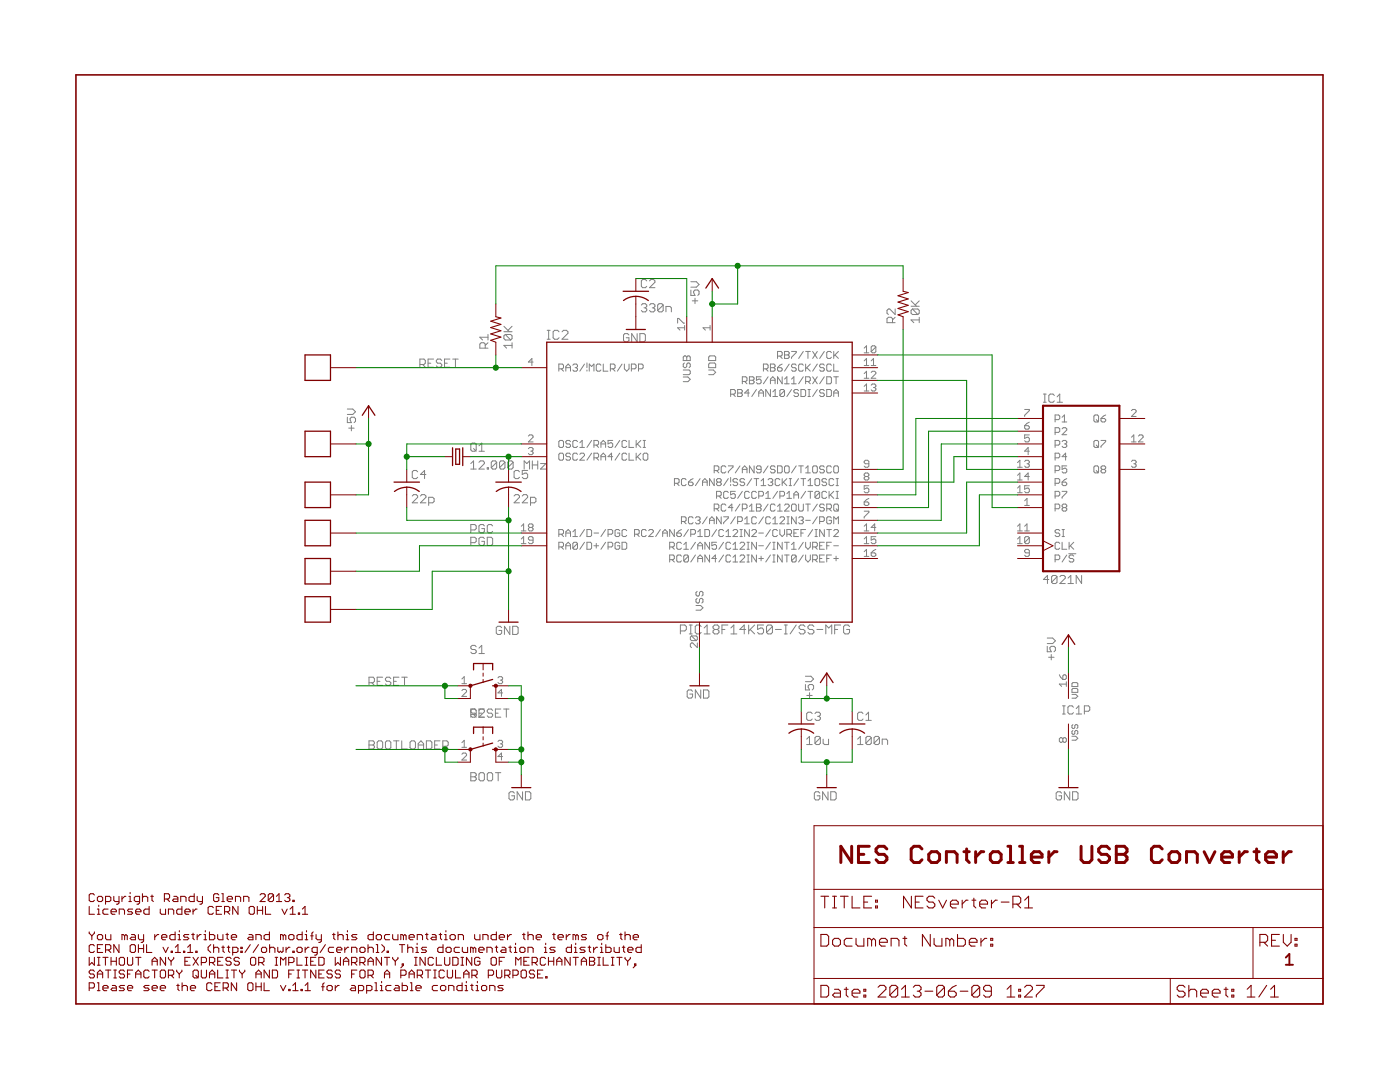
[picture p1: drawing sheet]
<svg xmlns="http://www.w3.org/2000/svg" width="279mm" height="216mm" viewBox="0 0 279 216" stroke-linecap="round" stroke-linejoin="round" font-family="sans-serif">
<g fill="#808080" stroke="#808080" stroke-width=".2">
<path d="M209 114.8v1.6z"/>
<path d="M209 114.8l-.8 .8z"/>
<path d="M208.2 115.6h1.1z"/>
<path d="M209.9 115.1v1.1z"/>
<path d="M209.9 115.1l.2-.3z"/>
<path d="M210.1 114.8h.6z"/>
<path d="M210.7 114.8l.2 .3z"/>
<path d="M210.9 115.1v1.1z"/>
<path d="M210.9 116.2l-.2 .2z"/>
<path d="M210.1 116.4h.6z"/>
<path d="M209.9 116.2l.2 .2z"/>
<path d="M210.9 115.1l-1 1.1z"/>
<path d="M211.5 116.4h1.1z"/>
<path d="M211.5 116.4l1.1-1z"/>
<path d="M212.6 115.1v.3z"/>
<path d="M212.3 114.8l.3 .3z"/>
<path d="M211.8 114.8h.5z"/>
<path d="M211.8 114.8l-.3 .3z"/>
<path d="M213.1 115.4l.6-.6z"/>
<path d="M213.7 114.8v1.6z"/>
<path d="M213.1 116.4h1.1z"/>
<path d="M214.8 114.8v1.6z"/>
<path d="M214.8 114.8l1.1 1.6z"/>
<path d="M215.9 114.8v1.6z"/>
<path d="M135.8 124.7v1.8z"/>
<path d="M135.8 124.7h.9z"/>
<path d="M136.7 124.7l.3 .3z"/>
<path d="M137 125v.6z"/>
<path d="M137 125.6l-.3 .3z"/>
<path d="M135.8 125.9h.9z"/>
<path d="M137.6 126.5h.6z"/>
<path d="M137.9 124.7v1.8z"/>
<path d="M137.6 124.7h.6z"/>
<path d="M139.6 124.7l.3 .3z"/>
<path d="M139 124.7h.6z"/>
<path d="M139 124.7l-.3 .3z"/>
<path d="M138.7 125v1.2z"/>
<path d="M138.7 126.2l.3 .3z"/>
<path d="M139 126.5h.6z"/>
<path d="M139.6 126.5l.3-.3z"/>
<path d="M140.5 125.3l.6-.6z"/>
<path d="M141.1 124.7v1.8z"/>
<path d="M140.5 126.5h1.2z"/>
<path d="M142.3 125l.3-.3z"/>
<path d="M142.6 124.7h.6z"/>
<path d="M143.2 124.7l.3 .3z"/>
<path d="M143.5 125v.3z"/>
<path d="M143.5 125.3l-.3 .3z"/>
<path d="M143.2 125.6l.3 .3z"/>
<path d="M143.5 125.9v.3z"/>
<path d="M143.5 126.2l-.3 .3z"/>
<path d="M142.6 126.5h.6z"/>
<path d="M142.3 126.2l.3 .3z"/>
<path d="M142.3 125.9v.3z"/>
<path d="M142.3 125.9l.3-.3z"/>
<path d="M142.3 125.3l.3 .3z"/>
<path d="M142.3 125v.3z"/>
<path d="M142.6 125.6h.6z"/>
<path d="M144.1 124.7v1.8z"/>
<path d="M144.1 124.7h1.2z"/>
<path d="M144.1 125.6h.6z"/>
<path d="M145.9 125.3l.6-.6z"/>
<path d="M146.5 124.7v1.8z"/>
<path d="M145.9 126.5h1.1z"/>
<path d="M148.5 124.7v1.8z"/>
<path d="M148.5 124.7l-.9 .9z"/>
<path d="M147.6 125.6h1.2z"/>
<path d="M149.4 124.7v1.8z"/>
<path d="M149.4 125.9l1.2-1.2z"/>
<path d="M149.7 125.6l.9 .9z"/>
<path d="M151.2 124.7h1.2z"/>
<path d="M151.2 124.7v.9z"/>
<path d="M151.2 125.6l.6-.3z"/>
<path d="M151.8 125.3h.3z"/>
<path d="M152.1 125.3l.3 .3z"/>
<path d="M152.4 125.6v.6z"/>
<path d="M152.4 126.2l-.3 .3z"/>
<path d="M151.5 126.5h.6z"/>
<path d="M151.2 126.2l.3 .3z"/>
<path d="M153 125v1.2z"/>
<path d="M153 125l.3-.3z"/>
<path d="M153.3 124.7h.6z"/>
<path d="M153.9 124.7l.3 .3z"/>
<path d="M154.2 125v1.2z"/>
<path d="M154.2 126.2l-.3 .3z"/>
<path d="M153.3 126.5h.6z"/>
<path d="M153 126.2l.3 .3z"/>
<path d="M153 126.2l1.2-1.2z"/>
<path d="M154.7 125.6h1.2z"/>
<path d="M156.5 126.5h.6z"/>
<path d="M156.8 124.7v1.8z"/>
<path d="M156.5 124.7h.6z"/>
<path d="M158.9 124.7l-1.2 1.8z"/>
<path d="M160.4 124.7l.3 .3z"/>
<path d="M159.8 124.7h.6z"/>
<path d="M159.8 124.7l-.3 .3z"/>
<path d="M159.5 125v.3z"/>
<path d="M159.5 125.3l.3 .3z"/>
<path d="M159.8 125.6h.6z"/>
<path d="M160.4 125.6l.3 .3z"/>
<path d="M160.7 125.9v.3z"/>
<path d="M160.7 126.2l-.3 .3z"/>
<path d="M159.8 126.5h.6z"/>
<path d="M159.5 126.2l.3 .3z"/>
<path d="M162.1 124.7l.3 .3z"/>
<path d="M161.5 124.7h.6z"/>
<path d="M161.5 124.7l-.3 .3z"/>
<path d="M161.2 125v.3z"/>
<path d="M161.2 125.3l.3 .3z"/>
<path d="M161.5 125.6h.6z"/>
<path d="M162.1 125.6l.3 .3z"/>
<path d="M162.4 125.9v.3z"/>
<path d="M162.4 126.2l-.3 .3z"/>
<path d="M161.5 126.5h.6z"/>
<path d="M161.2 126.2l.3 .3z"/>
<path d="M163 125.6h1.2z"/>
<path d="M164.8 124.7v1.8z"/>
<path d="M164.8 124.7l.6 .6z"/>
<path d="M166 124.7l-.6 .6z"/>
<path d="M166 124.7v1.8z"/>
<path d="M166.6 124.7v1.8z"/>
<path d="M166.6 124.7h1.2z"/>
<path d="M166.6 125.6h.6z"/>
<path d="M169.2 124.7l.3 .3z"/>
<path d="M168.7 124.7h.5z"/>
<path d="M168.7 124.7l-.3 .3z"/>
<path d="M168.4 125v1.2z"/>
<path d="M168.4 126.2l.3 .3z"/>
<path d="M168.7 126.5h.5z"/>
<path d="M169.2 126.5l.3-.3z"/>
<path d="M169.5 125.6v.6z"/>
<path d="M169 125.6h.5z"/>
<path d="M211.6 158l.3 .3z"/>
<path d="M211.1 158h.5z"/>
<path d="M211.1 158l-.3 .3z"/>
<path d="M210.8 158.3v1z"/>
<path d="M210.8 159.3l.3 .3z"/>
<path d="M211.1 159.6h.5z"/>
<path d="M211.6 159.6l.3-.3z"/>
<path d="M211.9 158.8v.5z"/>
<path d="M211.3 158.8h.6z"/>
<path d="M212.4 158v1.6z"/>
<path d="M212.4 158l1.1 1.6z"/>
<path d="M213.5 158v1.6z"/>
<path d="M214.1 158v1.6z"/>
<path d="M214.1 159.6h.8z"/>
<path d="M214.9 159.6l.2-.3z"/>
<path d="M215.1 158.3v1z"/>
<path d="M214.9 158l.2 .3z"/>
<path d="M214.1 158h.8z"/>
<path d="M137.9 137.7l.3 .2z"/>
<path d="M137.4 137.7h.5z"/>
<path d="M137.4 137.7l-.3 .2z"/>
<path d="M137.1 137.9v1.1z"/>
<path d="M137.1 139l.3 .3z"/>
<path d="M137.4 139.3h.5z"/>
<path d="M137.9 139.3l.3-.3z"/>
<path d="M138.2 138.5v.5z"/>
<path d="M137.7 138.5h.5z"/>
<path d="M138.8 137.7v1.6z"/>
<path d="M138.8 137.7l1 1.6z"/>
<path d="M139.8 137.7v1.6z"/>
<path d="M140.4 137.7v1.6z"/>
<path d="M140.4 139.3h.8z"/>
<path d="M141.5 139l-.3 .3z"/>
<path d="M141.5 137.9v1.1z"/>
<path d="M141.2 137.7l.3 .2z"/>
<path d="M140.4 137.7h.8z"/>
<path d="M138.7 59.5v1.1z"/>
<path d="M138.2 60h1.1z"/>
<path d="M137.9 57.9v1z"/>
<path d="M137.9 58.9h.8z"/>
<path d="M138.4 58.4l.3 .5z"/>
<path d="M138.4 58.1v.3z"/>
<path d="M138.4 58.1l.3-.2z"/>
<path d="M138.7 57.9h.6z"/>
<path d="M139.3 57.9l.2 .2z"/>
<path d="M139.5 58.1v.6z"/>
<path d="M139.5 58.7l-.2 .2z"/>
<path d="M137.9 57.3h1.1z"/>
<path d="M139 57.3l.5-.5z"/>
<path d="M139 56.2l.5 .6z"/>
<path d="M137.9 56.2h1.1z"/>
<path d="M209.8 130.6v1.1z"/>
<path d="M209.3 131.1h1.1z"/>
<path d="M209 129v1z"/>
<path d="M209 130h.8z"/>
<path d="M209.5 129.5l.3 .5z"/>
<path d="M209.5 129.2v.3z"/>
<path d="M209.5 129.2l.3-.2z"/>
<path d="M209.8 129h.6z"/>
<path d="M210.4 129l.2 .2z"/>
<path d="M210.6 129.2v.6z"/>
<path d="M210.6 129.8l-.2 .2z"/>
<path d="M209 128.4h1.1z"/>
<path d="M210.1 128.4l.5-.5z"/>
<path d="M210.1 127.3l.5 .6z"/>
<path d="M209 127.3h1.1z"/>
<path d="M94 92.5l.5-.5z"/>
<path d="M94.5 92v1.6z"/>
<path d="M94 93.6h1z"/>
<path d="M95.6 93.6h1.1z"/>
<path d="M96.7 92.5l-1.1 1.1z"/>
<path d="M96.7 92.2v.3z"/>
<path d="M96.4 92l.3 .2z"/>
<path d="M95.9 92h.5z"/>
<path d="M95.9 92l-.3 .2z"/>
<path d="M97.2 93.3v.3z"/>
<path d="M97.2 93.3h.3z"/>
<path d="M97.5 93.3v.3z"/>
<path d="M97.2 93.6h.3z"/>
<path d="M98 92.2v1.1z"/>
<path d="M98 92.2l.3-.2z"/>
<path d="M98.3 92h.6z"/>
<path d="M98.9 92l.2 .2z"/>
<path d="M99.1 92.2v1.1z"/>
<path d="M99.1 93.3l-.2 .3z"/>
<path d="M98.3 93.6h.6z"/>
<path d="M98 93.3l.3 .3z"/>
<path d="M98 93.3l1.1-1.1z"/>
<path d="M99.7 92.2v1.1z"/>
<path d="M99.9 92l-.2 .2z"/>
<path d="M99.9 92h.6z"/>
<path d="M100.5 92l.3 .2z"/>
<path d="M100.8 92.2v1.1z"/>
<path d="M100.8 93.3l-.3 .3z"/>
<path d="M99.9 93.6h.6z"/>
<path d="M99.7 93.3l.2 .3z"/>
<path d="M99.7 93.3l1.1-1.1z"/>
<path d="M101.3 92.2v1.1z"/>
<path d="M101.3 92.2l.3-.2z"/>
<path d="M101.6 92h.5z"/>
<path d="M102.1 92l.3 .2z"/>
<path d="M102.4 92.2v1.1z"/>
<path d="M102.4 93.3l-.3 .3z"/>
<path d="M101.6 93.6h.5z"/>
<path d="M101.3 93.3l.3 .3z"/>
<path d="M101.3 93.3l1.1-1.1z"/>
<path d="M104.6 92v1.6z"/>
<path d="M104.6 92l.5 .5z"/>
<path d="M105.1 92.5l.6-.5z"/>
<path d="M105.7 92v1.6z"/>
<path d="M106.2 92v1.6z"/>
<path d="M106.2 92.8h1.1z"/>
<path d="M107.3 92v1.6z"/>
<path d="M107.9 92.5h1z"/>
<path d="M108.9 92.5l-1 1.1z"/>
<path d="M107.9 93.6h1z"/>
<path d="M171.7 146.9l-.5 .6z"/>
<path d="M171.7 146.9v1.7z"/>
<path d="M171.2 148.6h1z"/>
<path d="M172.8 147.2v1.1z"/>
<path d="M173.1 146.9l-.3 .3z"/>
<path d="M173.1 146.9h.5z"/>
<path d="M173.6 146.9l.3 .3z"/>
<path d="M173.9 147.2v1.1z"/>
<path d="M173.9 148.3l-.3 .3z"/>
<path d="M173.1 148.6h.5z"/>
<path d="M172.8 148.3l.3 .3z"/>
<path d="M172.8 148.3l1.1-1.1z"/>
<path d="M174.4 147.2v1.1z"/>
<path d="M174.7 146.9l-.3 .3z"/>
<path d="M174.7 146.9h.5z"/>
<path d="M175.2 146.9l.3 .3z"/>
<path d="M175.5 147.2v1.1z"/>
<path d="M175.5 148.3l-.3 .3z"/>
<path d="M174.7 148.6h.5z"/>
<path d="M174.4 148.3l.3 .3z"/>
<path d="M175.5 147.2l-1.1 1.1z"/>
<path d="M176.1 147.5v1.1z"/>
<path d="M176.1 147.5h.8z"/>
<path d="M176.9 147.5l.2 .3z"/>
<path d="M177.1 147.8v.8z"/>
<path d="M128.2 60.6l-.2 .3z"/>
<path d="M128.2 60.6h.6z"/>
<path d="M128.8 60.6l.3 .3z"/>
<path d="M129.1 60.9v.3z"/>
<path d="M129.1 61.2l-.3 .2z"/>
<path d="M128.5 61.4h.3z"/>
<path d="M128.8 61.4l.3 .3z"/>
<path d="M129.1 61.7v.3z"/>
<path d="M129.1 62l-.3 .2z"/>
<path d="M128.2 62.2h.6z"/>
<path d="M128 62l.2 .2z"/>
<path d="M129.6 60.9l.3-.3z"/>
<path d="M129.9 60.6h.5z"/>
<path d="M130.4 60.6l.3 .3z"/>
<path d="M130.7 60.9v.3z"/>
<path d="M130.7 61.2l-.3 .2z"/>
<path d="M130.2 61.4h.2z"/>
<path d="M130.4 61.4l.3 .3z"/>
<path d="M130.7 61.7v.3z"/>
<path d="M130.7 62l-.3 .2z"/>
<path d="M129.9 62.2h.5z"/>
<path d="M129.6 62l.3 .2z"/>
<path d="M131.3 60.9v1.1z"/>
<path d="M131.3 60.9l.2-.3z"/>
<path d="M131.5 60.6h.6z"/>
<path d="M132.1 60.6l.3 .3z"/>
<path d="M132.4 60.9v1.1z"/>
<path d="M132.4 62l-.3 .2z"/>
<path d="M131.5 62.2h.6z"/>
<path d="M131.3 62l.2 .2z"/>
<path d="M131.3 62l1.1-1.1z"/>
<path d="M132.9 61.2v1z"/>
<path d="M132.9 61.2h.8z"/>
<path d="M133.7 61.2l.3 .2z"/>
<path d="M134 61.4v.8z"/>
<path d="M161.5 146.9l-.5 .6z"/>
<path d="M161.5 146.9v1.7z"/>
<path d="M161 148.6h1.1z"/>
<path d="M162.6 147.2v1.1z"/>
<path d="M162.9 146.9l-.3 .3z"/>
<path d="M162.9 146.9h.5z"/>
<path d="M163.4 146.9l.3 .3z"/>
<path d="M163.7 147.2v1.1z"/>
<path d="M163.7 148.3l-.3 .3z"/>
<path d="M162.9 148.6h.5z"/>
<path d="M162.6 148.3l.3 .3z"/>
<path d="M162.6 148.3l1.1-1.1z"/>
<path d="M164.3 147.5v.8z"/>
<path d="M164.3 148.3l.2 .3z"/>
<path d="M164.5 148.6h.9z"/>
<path d="M165.4 147.5v1.1z"/>
<path d="M125.2 66.6l.3 .2z"/>
<path d="M124.7 66.6h.5z"/>
<path d="M124.7 66.6l-.3 .2z"/>
<path d="M124.4 66.8v1.1z"/>
<path d="M124.4 67.9l.3 .3z"/>
<path d="M124.7 68.2h.5z"/>
<path d="M125.2 68.2l.3-.3z"/>
<path d="M125.5 67.4v.5z"/>
<path d="M125 67.4h.5z"/>
<path d="M126.1 66.6v1.6z"/>
<path d="M126.1 66.6l1 1.6z"/>
<path d="M127.1 66.6v1.6z"/>
<path d="M127.7 66.6v1.6z"/>
<path d="M127.7 68.2h.8z"/>
<path d="M128.5 68.2l.3-.3z"/>
<path d="M128.8 66.8v1.1z"/>
<path d="M128.5 66.6l.3 .2z"/>
<path d="M127.7 66.6h.8z"/>
<path d="M163.3 158l.3 .3z"/>
<path d="M162.8 158h.5z"/>
<path d="M162.8 158l-.3 .3z"/>
<path d="M162.5 158.3v1z"/>
<path d="M162.5 159.3l.3 .3z"/>
<path d="M162.8 159.6h.5z"/>
<path d="M163.6 159.3l-.3 .3z"/>
<path d="M163.6 158.8v.5z"/>
<path d="M163.1 158.8h.5z"/>
<path d="M164.2 158v1.6z"/>
<path d="M164.2 158l1 1.6z"/>
<path d="M165.2 158v1.6z"/>
<path d="M165.8 158v1.6z"/>
<path d="M165.8 159.6h.8z"/>
<path d="M166.6 159.6l.3-.3z"/>
<path d="M166.9 158.3v1z"/>
<path d="M166.6 158l.3 .3z"/>
<path d="M165.8 158h.8z"/>
<path d="M161.6 138.2v1.1z"/>
<path d="M161 138.8h1.1z"/>
<path d="M160.7 136.6v1.1z"/>
<path d="M160.7 137.7h.9z"/>
<path d="M161.3 137.1l.3 .6z"/>
<path d="M161.3 136.8v.3z"/>
<path d="M161.3 136.8l.3-.2z"/>
<path d="M161.6 136.6h.5z"/>
<path d="M162.1 136.6l.3 .2z"/>
<path d="M162.4 136.8v.6z"/>
<path d="M162.4 137.4l-.3 .3z"/>
<path d="M160.7 136h1.1z"/>
<path d="M161.8 136l.6-.5z"/>
<path d="M161.8 134.9l.6 .6z"/>
<path d="M160.7 134.9h1.1z"/>
<path d="M82.3 100.3h1.1z"/>
<path d="M83.4 99.2l-1.1 1.1z"/>
<path d="M83.4 99v.2z"/>
<path d="M83.1 98.7l.3 .3z"/>
<path d="M82.5 98.7h.6z"/>
<path d="M82.5 98.7l-.2 .3z"/>
<path d="M83.9 100.3h1.1z"/>
<path d="M83.9 100.3l1.1-1.1z"/>
<path d="M85 99v.2z"/>
<path d="M84.7 98.7l.3 .3z"/>
<path d="M84.2 98.7h.5z"/>
<path d="M84.2 98.7l-.3 .3z"/>
<path d="M85.6 99.2v1.7z"/>
<path d="M85.6 99.2h.8z"/>
<path d="M86.4 99.2l.2 .3z"/>
<path d="M86.6 99.5v.6z"/>
<path d="M86.6 100.1l-.2 .2z"/>
<path d="M85.6 100.3h.8z"/>
<path d="M102.6 100.3h1.1z"/>
<path d="M103.7 99.2l-1.1 1.1z"/>
<path d="M103.7 99v.2z"/>
<path d="M103.4 98.7l.3 .3z"/>
<path d="M102.9 98.7h.5z"/>
<path d="M102.9 98.7l-.3 .3z"/>
<path d="M104.2 100.3h1.1z"/>
<path d="M105.3 99.2l-1.1 1.1z"/>
<path d="M105.3 99v.2z"/>
<path d="M105.1 98.7l.2 .3z"/>
<path d="M104.5 98.7h.6z"/>
<path d="M104.5 98.7l-.3 .3z"/>
<path d="M105.9 99.2v1.7z"/>
<path d="M105.9 99.2h.8z"/>
<path d="M106.7 99.2l.3 .3z"/>
<path d="M107 99.5v.6z"/>
<path d="M107 100.1l-.3 .2z"/>
<path d="M105.9 100.3h.8z"/>
<path d="M99.8 125l.3 .2z"/>
<path d="M99.3 125h.5z"/>
<path d="M99.3 125l-.3 .2z"/>
<path d="M99 125.2v1.1z"/>
<path d="M99 126.3l.3 .3z"/>
<path d="M99.3 126.6h.5z"/>
<path d="M99.8 126.6l.3-.3z"/>
<path d="M100.1 125.8v.5z"/>
<path d="M99.6 125.8h.5z"/>
<path d="M100.7 125v1.6z"/>
<path d="M100.7 125l1 1.6z"/>
<path d="M101.7 125v1.6z"/>
<path d="M102.3 125v1.6z"/>
<path d="M102.3 126.6h.8z"/>
<path d="M103.4 126.3l-.3 .3z"/>
<path d="M103.4 125.2v1.1z"/>
<path d="M103.1 125l.3 .2z"/>
<path d="M102.3 125h.8z"/>
<path d="M70.1 84.9v1.1z"/>
<path d="M69.6 85.4h1.1z"/>
<path d="M69.3 83.2v1.1z"/>
<path d="M69.3 84.3h.8z"/>
<path d="M69.9 83.8l.2 .5z"/>
<path d="M69.9 83.5v.3z"/>
<path d="M70.1 83.2l-.2 .3z"/>
<path d="M70.1 83.2h.6z"/>
<path d="M70.7 83.2l.3 .3z"/>
<path d="M71 83.5v.6z"/>
<path d="M70.7 84.3l.3-.2z"/>
<path d="M69.3 82.7h1.1z"/>
<path d="M70.4 82.7l.6-.5z"/>
<path d="M70.4 81.6l.6 .6z"/>
<path d="M69.3 81.6h1.1z"/>
<path d="M100.6 68.9l.5 .6z"/>
<path d="M100.6 68.9h1.6z"/>
<path d="M102.2 68.4v1.1z"/>
<path d="M100.8 67.8h1.1z"/>
<path d="M100.6 67.6l.2 .2z"/>
<path d="M100.6 67v.6z"/>
<path d="M100.6 67l.2-.3z"/>
<path d="M100.8 66.7h1.1z"/>
<path d="M101.9 66.7l.3 .3z"/>
<path d="M102.2 67v.6z"/>
<path d="M102.2 67.6l-.3 .2z"/>
<path d="M100.8 66.7l1.1 1.1z"/>
<path d="M100.6 66.2h1.6z"/>
<path d="M100.6 65.1l1 1.1z"/>
<path d="M101.4 65.9l.8-.8z"/>
<path d="M181.8 63.8l.6 .6z"/>
<path d="M181.8 63.8h1.7z"/>
<path d="M183.5 63.3v1.1z"/>
<path d="M182.1 62.8h1.1z"/>
<path d="M181.8 62.5l.3 .3z"/>
<path d="M181.8 61.9v.6z"/>
<path d="M181.8 61.9l.3-.2z"/>
<path d="M182.1 61.7h1.1z"/>
<path d="M183.2 61.7l.3 .2z"/>
<path d="M183.5 61.9v.6z"/>
<path d="M183.5 62.5l-.3 .3z"/>
<path d="M182.1 61.7l1.1 1.1z"/>
<path d="M181.8 61.1h1.7z"/>
<path d="M181.8 60l1.1 1.1z"/>
<path d="M183.5 60l-.9 .9z"/>
<path d="M94 141.5v1.6z"/>
<path d="M94 141.5h.8z"/>
<path d="M94.8 141.5l.2 .3z"/>
<path d="M95 141.8v.5z"/>
<path d="M94.8 142.6l.2-.3z"/>
<path d="M94 142.6h.8z"/>
<path d="M94.5 142.6l.5 .5z"/>
<path d="M95.6 141.5h1.1z"/>
<path d="M95.6 141.5v1.6z"/>
<path d="M95.6 143.1h1.1z"/>
<path d="M95.6 142.3h.5z"/>
<path d="M98 141.5l.3 .3z"/>
<path d="M97.5 141.5h.5z"/>
<path d="M97.5 141.5l-.3 .3z"/>
<path d="M97.2 141.8v.2z"/>
<path d="M97.2 142l.3 .3z"/>
<path d="M97.5 142.3h.5z"/>
<path d="M98 142.3l.3 .3z"/>
<path d="M98.3 142.6v.2z"/>
<path d="M98 143.1l.3-.3z"/>
<path d="M97.5 143.1h.5z"/>
<path d="M97.2 142.8l.3 .3z"/>
<path d="M98.9 141.5h1z"/>
<path d="M98.9 141.5v1.6z"/>
<path d="M98.9 143.1h1z"/>
<path d="M98.9 142.3h.5z"/>
<path d="M101 141.5v1.6z"/>
<path d="M100.5 141.5h1.1z"/>
<path d="M94 154.2v1.6z"/>
<path d="M94 154.2h.8z"/>
<path d="M94.8 154.2l.2 .3z"/>
<path d="M95 154.5v.2z"/>
<path d="M95 154.7l-.2 .3z"/>
<path d="M94.8 155l.2 .3z"/>
<path d="M95 155.3v.2z"/>
<path d="M95 155.5l-.2 .3z"/>
<path d="M94 155.8h.8z"/>
<path d="M94 155h.8z"/>
<path d="M95.9 154.2h.5z"/>
<path d="M95.9 154.2l-.3 .3z"/>
<path d="M95.6 154.5v1z"/>
<path d="M95.6 155.5l.3 .3z"/>
<path d="M95.9 155.8h.5z"/>
<path d="M96.7 155.5l-.3 .3z"/>
<path d="M96.7 154.5v1z"/>
<path d="M96.4 154.2l.3 .3z"/>
<path d="M97.5 154.2h.5z"/>
<path d="M97.5 154.2l-.3 .3z"/>
<path d="M97.2 154.5v1z"/>
<path d="M97.2 155.5l.3 .3z"/>
<path d="M97.5 155.8h.5z"/>
<path d="M98 155.8l.3-.3z"/>
<path d="M98.3 154.5v1z"/>
<path d="M98 154.2l.3 .3z"/>
<path d="M99.4 154.2v1.6z"/>
<path d="M98.9 154.2h1z"/>
<path d="M102.4 158l.3 .3z"/>
<path d="M101.9 158h.5z"/>
<path d="M101.9 158l-.3 .3z"/>
<path d="M101.6 158.3v1z"/>
<path d="M101.6 159.3l.3 .3z"/>
<path d="M101.9 159.6h.5z"/>
<path d="M102.4 159.6l.3-.3z"/>
<path d="M102.7 158.8v.5z"/>
<path d="M102.1 158.8h.6z"/>
<path d="M103.2 158v1.6z"/>
<path d="M103.2 158l1.1 1.6z"/>
<path d="M104.3 158v1.6z"/>
<path d="M104.9 158v1.6z"/>
<path d="M104.9 159.6h.8z"/>
<path d="M105.7 159.6l.2-.3z"/>
<path d="M105.9 158.3v1z"/>
<path d="M105.7 158l.2 .3z"/>
<path d="M104.9 158h.8z"/>
<path d="M208.2 80.3h.6z"/>
<path d="M208.5 78.6v1.7z"/>
<path d="M208.2 78.6h.6z"/>
<path d="M210.1 78.6l.3 .3z"/>
<path d="M209.6 78.6h.5z"/>
<path d="M209.6 78.6l-.3 .3z"/>
<path d="M209.3 78.9v1.1z"/>
<path d="M209.3 80l.3 .3z"/>
<path d="M209.6 80.3h.5z"/>
<path d="M210.1 80.3l.3-.3z"/>
<path d="M211.5 78.6l-.5 .6z"/>
<path d="M211.5 78.6v1.7z"/>
<path d="M211 80.3h1z"/>
<path d="M210.6 82.8v1.4z"/>
<path d="M210.6 82.8h.7z"/>
<path d="M211.3 82.8l.2 .2z"/>
<path d="M211.5 83v.5z"/>
<path d="M211.5 83.5l-.2 .2z"/>
<path d="M210.6 83.7h.7z"/>
<path d="M212 83.3l.4-.5z"/>
<path d="M212.4 82.8v1.4z"/>
<path d="M212 84.2h.9z"/>
<path d="M204.5 81.7h.9z"/>
<path d="M205.4 81.7v.2z"/>
<path d="M205.4 81.9l-.9 1z"/>
<path d="M204.5 82.9v.2z"/>
<path d="M210.6 85.3v1.4z"/>
<path d="M210.6 85.3h.7z"/>
<path d="M211.3 85.3l.2 .3z"/>
<path d="M211.5 85.6v.4z"/>
<path d="M211.5 86l-.2 .3z"/>
<path d="M210.6 86.3h.7z"/>
<path d="M212 86.7h.9z"/>
<path d="M212 86.7l.9-.9z"/>
<path d="M212.9 85.6v.2z"/>
<path d="M212.7 85.3l.2 .3z"/>
<path d="M212.2 85.3h.5z"/>
<path d="M212.2 85.3l-.2 .3z"/>
<path d="M205 84.5l.4-.3z"/>
<path d="M205 84.5l-.5 .4z"/>
<path d="M204.5 84.9v.5z"/>
<path d="M204.5 85.4l.2 .2z"/>
<path d="M204.7 85.6h.5z"/>
<path d="M205.2 85.6l.2-.2z"/>
<path d="M205.4 85.2v.2z"/>
<path d="M205.2 84.9l.2 .3z"/>
<path d="M204.5 84.9h.7z"/>
<path d="M210.6 87.9v1.4z"/>
<path d="M210.6 87.9h.7z"/>
<path d="M211.3 87.9l.2 .2z"/>
<path d="M211.5 88.1v.5z"/>
<path d="M211.5 88.6l-.2 .2z"/>
<path d="M210.6 88.8h.7z"/>
<path d="M212 88.1l.2-.2z"/>
<path d="M212.2 87.9h.5z"/>
<path d="M212.7 87.9l.2 .2z"/>
<path d="M212.9 88.1v.2z"/>
<path d="M212.7 88.6l.2-.3z"/>
<path d="M212.4 88.6h.3z"/>
<path d="M212.7 88.6l.2 .2z"/>
<path d="M212.9 88.8v.2z"/>
<path d="M212.9 89l-.2 .3z"/>
<path d="M212.2 89.3h.5z"/>
<path d="M212 89l.2 .3z"/>
<path d="M204.5 86.8h.9z"/>
<path d="M204.5 86.8v.7z"/>
<path d="M204.5 87.5l.5-.3z"/>
<path d="M205 87.2h.2z"/>
<path d="M205.2 87.2l.2 .3z"/>
<path d="M205.4 87.5v.4z"/>
<path d="M205.4 87.9l-.2 .3z"/>
<path d="M204.7 88.2h.5z"/>
<path d="M204.5 87.9l.2 .3z"/>
<path d="M210.6 90.4v1.4z"/>
<path d="M210.6 90.4h.7z"/>
<path d="M211.3 90.4l.2 .3z"/>
<path d="M211.5 90.7v.4z"/>
<path d="M211.5 91.1l-.2 .3z"/>
<path d="M210.6 91.4h.7z"/>
<path d="M212.7 90.4v1.4z"/>
<path d="M212.7 90.4l-.7 .7z"/>
<path d="M212 91.1h.9z"/>
<path d="M205.2 89.3v1.4z"/>
<path d="M205.2 89.3l-.7 .7z"/>
<path d="M204.5 90h.9z"/>
<path d="M210.6 93v1.4z"/>
<path d="M210.6 93h.7z"/>
<path d="M211.3 93l.2 .2z"/>
<path d="M211.5 93.2v.5z"/>
<path d="M211.5 93.7l-.2 .2z"/>
<path d="M210.6 93.9h.7z"/>
<path d="M212 93h.9z"/>
<path d="M212 93v.7z"/>
<path d="M212 93.7l.4-.3z"/>
<path d="M212.4 93.4h.3z"/>
<path d="M212.7 93.4l.2 .3z"/>
<path d="M212.9 93.7v.4z"/>
<path d="M212.9 94.1l-.2 .3z"/>
<path d="M212.2 94.4h.5z"/>
<path d="M212 94.1l.2 .3z"/>
<path d="M203.1 92.3l.4-.5z"/>
<path d="M203.5 91.8v1.4z"/>
<path d="M203.1 93.2h.9z"/>
<path d="M204.5 92.1l.2-.3z"/>
<path d="M204.7 91.8h.5z"/>
<path d="M205.2 91.8l.2 .3z"/>
<path d="M205.4 92.1v.2z"/>
<path d="M205.4 92.3l-.2 .2z"/>
<path d="M205 92.5h.2z"/>
<path d="M205.2 92.5l.2 .3z"/>
<path d="M205.4 92.8v.2z"/>
<path d="M205.2 93.2l.2-.2z"/>
<path d="M204.7 93.2h.5z"/>
<path d="M204.5 93l.2 .2z"/>
<path d="M210.6 95.5v1.4z"/>
<path d="M210.6 95.5h.7z"/>
<path d="M211.3 95.5l.2 .2z"/>
<path d="M211.5 95.7v.5z"/>
<path d="M211.5 96.2l-.2 .2z"/>
<path d="M210.6 96.4h.7z"/>
<path d="M212.4 95.7l.5-.2z"/>
<path d="M212.4 95.7l-.4 .5z"/>
<path d="M212 96.2v.5z"/>
<path d="M212 96.7l.2 .2z"/>
<path d="M212.2 96.9h.5z"/>
<path d="M212.7 96.9l.2-.2z"/>
<path d="M212.9 96.4v.3z"/>
<path d="M212.7 96.2l.2 .2z"/>
<path d="M212 96.2h.7z"/>
<path d="M203.1 94.8l.4-.4z"/>
<path d="M203.5 94.4v1.4z"/>
<path d="M203.1 95.8h.9z"/>
<path d="M205.2 94.4v1.4z"/>
<path d="M205.2 94.4l-.7 .7z"/>
<path d="M204.5 95.1h.9z"/>
<path d="M210.6 98v1.4z"/>
<path d="M210.6 98h.7z"/>
<path d="M211.3 98l.2 .3z"/>
<path d="M211.5 98.3v.4z"/>
<path d="M211.5 98.7l-.2 .3z"/>
<path d="M210.6 99h.7z"/>
<path d="M212 98h.9z"/>
<path d="M212.9 98v.3z"/>
<path d="M212.9 98.3l-.9 .9z"/>
<path d="M212 99.2v.2z"/>
<path d="M203.1 97.4l.4-.5z"/>
<path d="M203.5 96.9v1.4z"/>
<path d="M203.1 98.3h.9z"/>
<path d="M204.5 96.9h.9z"/>
<path d="M204.5 96.9v.7z"/>
<path d="M204.5 97.6l.5-.2z"/>
<path d="M205 97.4h.2z"/>
<path d="M205.2 97.4l.2 .2z"/>
<path d="M205.4 97.6v.5z"/>
<path d="M205.2 98.3l.2-.2z"/>
<path d="M204.7 98.3h.5z"/>
<path d="M204.5 98.1l.2 .2z"/>
<path d="M210.6 100.6v1.4z"/>
<path d="M210.6 100.6h.7z"/>
<path d="M211.3 100.6l.2 .2z"/>
<path d="M211.5 100.8v.5z"/>
<path d="M211.5 101.3l-.2 .2z"/>
<path d="M210.6 101.5h.7z"/>
<path d="M212 100.8l.2-.2z"/>
<path d="M212.2 100.6h.5z"/>
<path d="M212.7 100.6l.2 .2z"/>
<path d="M212.9 100.8v.2z"/>
<path d="M212.7 101.3l.2-.3z"/>
<path d="M212.7 101.3l.2 .2z"/>
<path d="M212.9 101.5v.2z"/>
<path d="M212.9 101.7l-.2 .3z"/>
<path d="M212.2 102h.5z"/>
<path d="M212 101.7l.2 .3z"/>
<path d="M212 101.5v.2z"/>
<path d="M212 101.5l.2-.2z"/>
<path d="M212 101l.2 .3z"/>
<path d="M212 100.8v.2z"/>
<path d="M212.2 101.3h.5z"/>
<path d="M204.5 99.9l.5-.4z"/>
<path d="M205 99.5v1.4z"/>
<path d="M204.5 100.9h.9z"/>
<path d="M218.3 83v1z"/>
<path d="M218.3 83l.2-.2z"/>
<path d="M218.5 82.8h.5z"/>
<path d="M219 82.8l.2 .2z"/>
<path d="M219.2 83v1z"/>
<path d="M219.2 84l-.2 .2z"/>
<path d="M218.5 84.2h.5z"/>
<path d="M218.3 84l.2 .2z"/>
<path d="M218.8 83.7l.4 .5z"/>
<path d="M220.2 83l.5-.2z"/>
<path d="M220.2 83l-.5 .5z"/>
<path d="M219.7 83.5v.5z"/>
<path d="M219.7 84l.3 .2z"/>
<path d="M220 84.2h.4z"/>
<path d="M220.4 84.2l.3-.2z"/>
<path d="M220.7 83.7v.3z"/>
<path d="M220.4 83.5l.3 .2z"/>
<path d="M219.7 83.5h.7z"/>
<path d="M225.8 83.1h.9z"/>
<path d="M225.8 83.1l.9-.9z"/>
<path d="M226.7 81.9v.3z"/>
<path d="M226.5 81.7l.2 .2z"/>
<path d="M226 81.7h.5z"/>
<path d="M226 81.7l-.2 .2z"/>
<path d="M218.3 88.1v.9z"/>
<path d="M218.3 88.1l.2-.2z"/>
<path d="M218.5 87.9h.5z"/>
<path d="M219 87.9l.2 .2z"/>
<path d="M219.2 88.1v.9z"/>
<path d="M219.2 89l-.2 .3z"/>
<path d="M218.5 89.3h.5z"/>
<path d="M218.3 89l.2 .3z"/>
<path d="M218.8 88.8l.4 .5z"/>
<path d="M219.7 87.9h1z"/>
<path d="M220.7 87.9v.2z"/>
<path d="M220.7 88.1l-1 .9z"/>
<path d="M219.7 89v.3z"/>
<path d="M225.8 87.2l.5-.4z"/>
<path d="M226.3 86.8v1.4z"/>
<path d="M225.8 88.2h.9z"/>
<path d="M227.2 88.2h.9z"/>
<path d="M227.2 88.2l.9-1z"/>
<path d="M228.1 87v.2z"/>
<path d="M227.9 86.8l.2 .2z"/>
<path d="M227.4 86.8h.5z"/>
<path d="M227.4 86.8l-.2 .2z"/>
<path d="M218.3 93.2v.9z"/>
<path d="M218.3 93.2l.2-.2z"/>
<path d="M218.5 93h.5z"/>
<path d="M219 93l.2 .2z"/>
<path d="M219.2 93.2v.9z"/>
<path d="M219.2 94.1l-.2 .3z"/>
<path d="M218.5 94.4h.5z"/>
<path d="M218.3 94.1l.2 .3z"/>
<path d="M218.8 93.9l.4 .5z"/>
<path d="M220 93l-.3 .2z"/>
<path d="M220 93h.4z"/>
<path d="M220.4 93l.3 .2z"/>
<path d="M220.7 93.2v.2z"/>
<path d="M220.7 93.4l-.3 .3z"/>
<path d="M220.4 93.7l.3 .2z"/>
<path d="M220.7 93.9v.2z"/>
<path d="M220.4 94.4l.3-.3z"/>
<path d="M220 94.4h.4z"/>
<path d="M219.7 94.1l.3 .3z"/>
<path d="M219.7 93.9v.2z"/>
<path d="M220 93.7l-.3 .2z"/>
<path d="M219.7 93.4l.3 .3z"/>
<path d="M219.7 93.2v.2z"/>
<path d="M220 93.7h.4z"/>
<path d="M225.8 92.1l.2-.3z"/>
<path d="M226 91.8h.5z"/>
<path d="M226.5 91.8l.2 .3z"/>
<path d="M226.7 92.1v.2z"/>
<path d="M226.7 92.3l-.2 .2z"/>
<path d="M226.3 92.5h.2z"/>
<path d="M226.5 92.5l.2 .3z"/>
<path d="M226.7 92.8v.2z"/>
<path d="M226.5 93.2l.2-.2z"/>
<path d="M226 93.2h.5z"/>
<path d="M225.8 93l.2 .2z"/>
<path d="M211.3 108.2l.2 .2z"/>
<path d="M210.8 108.2h.5z"/>
<path d="M210.8 108.2l-.2 .2z"/>
<path d="M210.6 108.4v1z"/>
<path d="M210.6 109.4l.2 .2z"/>
<path d="M210.8 109.6h.5z"/>
<path d="M211.3 109.6l.2-.2z"/>
<path d="M212 108.2v1.4z"/>
<path d="M212 109.6h.9z"/>
<path d="M213.4 108.2v1.4z"/>
<path d="M213.4 109.1l.9-.9z"/>
<path d="M213.6 108.9l.7 .7z"/>
<path d="M203.1 107.5l.4-.4z"/>
<path d="M203.5 107.1v1.4z"/>
<path d="M203.1 108.5h.9z"/>
<path d="M204.5 107.3v.9z"/>
<path d="M204.5 107.3l.2-.2z"/>
<path d="M204.7 107.1h.5z"/>
<path d="M205.2 107.1l.2 .2z"/>
<path d="M205.4 107.3v.9z"/>
<path d="M205.2 108.5l.2-.3z"/>
<path d="M204.7 108.5h.5z"/>
<path d="M204.5 108.2l.2 .3z"/>
<path d="M204.5 108.2l.9-.9z"/>
<path d="M211.3 105.7l.2 .2z"/>
<path d="M210.8 105.7h.5z"/>
<path d="M210.8 105.7l-.2 .2z"/>
<path d="M210.6 105.9v.2z"/>
<path d="M210.6 106.1l.2 .3z"/>
<path d="M210.8 106.4h.5z"/>
<path d="M211.3 106.4l.2 .2z"/>
<path d="M211.5 106.6v.2z"/>
<path d="M211.3 107.1l.2-.3z"/>
<path d="M210.8 107.1h.5z"/>
<path d="M210.6 106.8l.2 .3z"/>
<path d="M212 107.1h.4z"/>
<path d="M212.2 105.7v1.4z"/>
<path d="M212 105.7h.4z"/>
<path d="M203.1 105l.4-.5z"/>
<path d="M203.5 104.5v1.4z"/>
<path d="M203.1 105.9h.9z"/>
<path d="M204.5 105l.5-.5z"/>
<path d="M205 104.5v1.4z"/>
<path d="M204.5 105.9h.9z"/>
<path d="M213.3 110.5h1.4z"/>
<path d="M210.6 110.7v1.4z"/>
<path d="M210.6 110.7h.7z"/>
<path d="M211.3 110.7l.2 .3z"/>
<path d="M211.5 111v.4z"/>
<path d="M211.5 111.4l-.2 .3z"/>
<path d="M210.6 111.7h.7z"/>
<path d="M212.9 110.7l-.9 1.4z"/>
<path d="M214.1 110.7l.2 .3z"/>
<path d="M213.6 110.7h.5z"/>
<path d="M213.6 110.7l-.2 .3z"/>
<path d="M213.4 111v.2z"/>
<path d="M213.4 111.2l.2 .2z"/>
<path d="M213.6 111.4h.5z"/>
<path d="M214.1 111.4l.2 .3z"/>
<path d="M214.3 111.7v.2z"/>
<path d="M214.3 111.9l-.2 .2z"/>
<path d="M213.6 112.1h.5z"/>
<path d="M213.4 111.9l.2 .2z"/>
<path d="M204.5 110.8l.2 .2z"/>
<path d="M204.7 111h.5z"/>
<path d="M205.2 111l.2-.2z"/>
<path d="M205.4 109.9v.9z"/>
<path d="M205.2 109.6l.2 .3z"/>
<path d="M204.7 109.6h.5z"/>
<path d="M204.7 109.6l-.2 .3z"/>
<path d="M204.5 109.9v.2z"/>
<path d="M204.5 110.1l.2 .2z"/>
<path d="M204.7 110.3h.7z"/>
<path d="M211.4 147.9l.2 .2z"/>
<path d="M211.4 147.4v.5z"/>
<path d="M211.4 147.4l.2-.2z"/>
<path d="M211.6 147.2h.3z"/>
<path d="M211.9 147.2l.2 .2z"/>
<path d="M212.1 147.4l.2-.2z"/>
<path d="M212.3 147.2h.3z"/>
<path d="M212.6 147.2l.2 .2z"/>
<path d="M212.8 147.4v.5z"/>
<path d="M212.8 147.9l-.2 .2z"/>
<path d="M212.3 148.1h.3z"/>
<path d="M212.1 147.9l.2 .2z"/>
<path d="M212.1 147.9l-.2 .2z"/>
<path d="M211.6 148.1h.3z"/>
<path d="M212.1 147.4v.5z"/>
<path d="M211.4 136.5l.5 .5z"/>
<path d="M211.4 136.5h1.4z"/>
<path d="M212.8 136v1z"/>
<path d="M211.4 134.6l.2 .5z"/>
<path d="M211.6 135.1l.5 .5z"/>
<path d="M212.1 135.6h.5z"/>
<path d="M212.6 135.6l.2-.3z"/>
<path d="M212.8 134.9v.4z"/>
<path d="M212.6 134.6l.2 .3z"/>
<path d="M212.3 134.6h.3z"/>
<path d="M212.3 134.6l-.2 .3z"/>
<path d="M212.1 134.9v.7z"/>
<path d="M212 142.5h.6z"/>
<path d="M212.3 140.8v1.7z"/>
<path d="M212 140.8h.6z"/>
<path d="M214 140.8l.2 .3z"/>
<path d="M213.4 140.8h.6z"/>
<path d="M213.4 140.8l-.3 .3z"/>
<path d="M213.1 141.1v1.1z"/>
<path d="M213.1 142.2l.3 .3z"/>
<path d="M213.4 142.5h.6z"/>
<path d="M214 142.5l.2-.3z"/>
<path d="M215.3 140.8l-.5 .6z"/>
<path d="M215.3 140.8v1.7z"/>
<path d="M214.8 142.5h1.1z"/>
<path d="M216.4 140.8v1.7z"/>
<path d="M216.4 140.8h.8z"/>
<path d="M217.2 140.8l.3 .3z"/>
<path d="M217.5 141.1v.6z"/>
<path d="M217.5 141.7l-.3 .2z"/>
<path d="M216.4 141.9h.8z"/>
<path d="M213.9 139.3h.8z"/>
<path d="M214.7 139.3l.4-.4z"/>
<path d="M214.7 138.6l.4 .3z"/>
<path d="M213.9 138.6h.8z"/>
<path d="M213.9 138.2h1.2z"/>
<path d="M215.1 137.6v.6z"/>
<path d="M214.9 137.4l.2 .2z"/>
<path d="M214.1 137.4h.8z"/>
<path d="M214.1 137.4l-.2 .2z"/>
<path d="M213.9 137.6v.6z"/>
<path d="M213.9 137h1.2z"/>
<path d="M215.1 136.4v.6z"/>
<path d="M214.9 136.2l.2 .2z"/>
<path d="M214.1 136.2h.8z"/>
<path d="M214.1 136.2l-.2 .2z"/>
<path d="M213.9 136.4v.6z"/>
<path d="M213.9 147.7h.8z"/>
<path d="M214.7 147.7l.4-.4z"/>
<path d="M214.7 146.9l.4 .4z"/>
<path d="M213.9 146.9h.8z"/>
<path d="M214.1 145.8l-.2 .1z"/>
<path d="M213.9 145.9v.4z"/>
<path d="M213.9 146.3l.2 .2z"/>
<path d="M214.1 146.5h.2z"/>
<path d="M214.3 146.5l.2-.2z"/>
<path d="M214.5 145.9v.4z"/>
<path d="M214.5 145.9l.2-.1z"/>
<path d="M214.7 145.8h.2z"/>
<path d="M214.9 145.8l.2 .1z"/>
<path d="M215.1 145.9v.4z"/>
<path d="M215.1 146.3l-.2 .2z"/>
<path d="M214.1 144.6l-.2 .2z"/>
<path d="M213.9 144.8v.4z"/>
<path d="M213.9 145.2l.2 .2z"/>
<path d="M214.1 145.4h.2z"/>
<path d="M214.3 145.4l.2-.2z"/>
<path d="M214.5 144.8v.4z"/>
<path d="M214.5 144.8l.2-.2z"/>
<path d="M214.7 144.6h.2z"/>
<path d="M214.9 144.6l.2 .2z"/>
<path d="M215.1 144.8v.4z"/>
<path d="M215.1 145.2l-.2 .2z"/>
<path d="M111.5 72.6v1.5z"/>
<path d="M111.5 72.6h.7z"/>
<path d="M112.2 72.6l.3 .3z"/>
<path d="M112.5 72.9v.5z"/>
<path d="M112.5 73.4l-.3 .2z"/>
<path d="M111.5 73.6h.7z"/>
<path d="M112 73.6l.5 .5z"/>
<path d="M112.9 73.1v1z"/>
<path d="M113.4 72.6l-.5 .5z"/>
<path d="M113.4 72.6l.5 .5z"/>
<path d="M113.9 73.1v1z"/>
<path d="M112.9 73.4h1z"/>
<path d="M114.3 72.9l.3-.3z"/>
<path d="M114.6 72.6h.4z"/>
<path d="M115 72.6l.3 .3z"/>
<path d="M115.3 72.9v.2z"/>
<path d="M115.3 73.1l-.3 .3z"/>
<path d="M114.8 73.4h.2z"/>
<path d="M115 73.4l.3 .2z"/>
<path d="M115.3 73.6v.2z"/>
<path d="M115.3 73.8l-.3 .3z"/>
<path d="M114.6 74.1h.4z"/>
<path d="M114.3 73.8l.3 .3z"/>
<path d="M116.6 72.6l-.9 1.5z"/>
<path d="M117.1 73.8v.3z"/>
<path d="M117.1 72.4v1z"/>
<path d="M117.6 72.6v1.5z"/>
<path d="M117.6 72.6l.5 .5z"/>
<path d="M118.5 72.6l-.4 .5z"/>
<path d="M118.5 72.6v1.5z"/>
<path d="M119.7 72.6l.2 .3z"/>
<path d="M119.2 72.6h.5z"/>
<path d="M119.2 72.6l-.2 .3z"/>
<path d="M119 72.9v.9z"/>
<path d="M119 73.8l.2 .3z"/>
<path d="M119.2 74.1h.5z"/>
<path d="M119.7 74.1l.2-.3z"/>
<path d="M120.4 72.6v1.5z"/>
<path d="M120.4 74.1h.9z"/>
<path d="M121.8 72.6v1.5z"/>
<path d="M121.8 72.6h.7z"/>
<path d="M122.5 72.6l.2 .3z"/>
<path d="M122.7 72.9v.5z"/>
<path d="M122.7 73.4l-.2 .2z"/>
<path d="M121.8 73.6h.7z"/>
<path d="M122.3 73.6l.4 .5z"/>
<path d="M124.1 72.6l-.9 1.5z"/>
<path d="M124.6 72.6v1z"/>
<path d="M124.6 73.6l.5 .5z"/>
<path d="M125.1 74.1l.4-.5z"/>
<path d="M125.5 72.6v1z"/>
<path d="M126 72.6v1.5z"/>
<path d="M126 72.6h.7z"/>
<path d="M126.7 72.6l.2 .3z"/>
<path d="M126.9 72.9v.5z"/>
<path d="M126.9 73.4l-.2 .2z"/>
<path d="M126 73.6h.7z"/>
<path d="M127.4 72.6v1.5z"/>
<path d="M127.4 72.6h.7z"/>
<path d="M128.1 72.6l.3 .3z"/>
<path d="M128.4 72.9v.5z"/>
<path d="M128.4 73.4l-.3 .2z"/>
<path d="M127.4 73.6h.7z"/>
<path d="M106.2 71.5v1.4z"/>
<path d="M106.2 71.5l-.7 .7z"/>
<path d="M105.5 72.2h.9z"/>
<path d="M111.5 108.2v1.4z"/>
<path d="M111.5 108.2h.7z"/>
<path d="M112.2 108.2l.3 .2z"/>
<path d="M112.5 108.4v.5z"/>
<path d="M112.5 108.9l-.3 .2z"/>
<path d="M111.5 109.1h.7z"/>
<path d="M112 109.1l.5 .5z"/>
<path d="M112.9 108.7v.9z"/>
<path d="M112.9 108.7l.5-.5z"/>
<path d="M113.4 108.2l.5 .5z"/>
<path d="M113.9 108.7v.9z"/>
<path d="M112.9 108.9h1z"/>
<path d="M114.3 108.4v1z"/>
<path d="M114.3 108.4l.3-.2z"/>
<path d="M114.6 108.2h.4z"/>
<path d="M115 108.2l.3 .2z"/>
<path d="M115.3 108.4v1z"/>
<path d="M115 109.6l.3-.2z"/>
<path d="M114.6 109.6h.4z"/>
<path d="M114.3 109.4l.3 .2z"/>
<path d="M114.3 109.4l1-1z"/>
<path d="M116.6 108.2l-.9 1.4z"/>
<path d="M117.1 108.2v1.4z"/>
<path d="M117.1 109.6h.7z"/>
<path d="M117.8 109.6l.3-.2z"/>
<path d="M118.1 108.4v1z"/>
<path d="M117.8 108.2l.3 .2z"/>
<path d="M117.1 108.2h.7z"/>
<path d="M118.5 108.9h1z"/>
<path d="M119 108.4v1z"/>
<path d="M120.9 108.2l-1 1.4z"/>
<path d="M121.3 108.2v1.4z"/>
<path d="M121.3 108.2h.7z"/>
<path d="M122 108.2l.3 .2z"/>
<path d="M122.3 108.4v.5z"/>
<path d="M122.3 108.9l-.3 .2z"/>
<path d="M121.3 109.1h.7z"/>
<path d="M123.4 108.2l.3 .2z"/>
<path d="M123 108.2h.4z"/>
<path d="M123 108.2l-.3 .2z"/>
<path d="M122.7 108.4v1z"/>
<path d="M122.7 109.4l.3 .2z"/>
<path d="M123 109.6h.4z"/>
<path d="M123.4 109.6l.3-.2z"/>
<path d="M123.7 108.9v.5z"/>
<path d="M123.2 108.9h.5z"/>
<path d="M124.1 108.2v1.4z"/>
<path d="M124.1 109.6h.7z"/>
<path d="M124.8 109.6l.3-.2z"/>
<path d="M125.1 108.4v1z"/>
<path d="M124.8 108.2l.3 .2z"/>
<path d="M124.1 108.2h.7z"/>
<path d="M104 107.5l.5-.4z"/>
<path d="M104.5 107.1v1.4z"/>
<path d="M104 108.5h1z"/>
<path d="M105.5 108.2l.2 .3z"/>
<path d="M105.7 108.5h.5z"/>
<path d="M106.2 108.5l.2-.3z"/>
<path d="M106.4 107.3v.9z"/>
<path d="M106.2 107.1l.2 .2z"/>
<path d="M105.7 107.1h.5z"/>
<path d="M105.7 107.1l-.2 .2z"/>
<path d="M105.5 107.3v.2z"/>
<path d="M105.5 107.5l.2 .3z"/>
<path d="M105.7 107.8h.7z"/>
<path d="M111.5 105.7v1.4z"/>
<path d="M111.5 105.7h.7z"/>
<path d="M112.2 105.7l.3 .2z"/>
<path d="M112.5 105.9v.5z"/>
<path d="M112.5 106.4l-.3 .2z"/>
<path d="M111.5 106.6h.7z"/>
<path d="M112 106.6l.5 .5z"/>
<path d="M112.9 106.1v1z"/>
<path d="M112.9 106.1l.5-.4z"/>
<path d="M113.4 105.7l.5 .4z"/>
<path d="M113.9 106.1v1z"/>
<path d="M112.9 106.4h1z"/>
<path d="M114.3 106.1l.5-.4z"/>
<path d="M114.8 105.7v1.4z"/>
<path d="M114.3 107.1h1z"/>
<path d="M116.6 105.7l-.9 1.4z"/>
<path d="M117.1 105.7v1.4z"/>
<path d="M117.1 107.1h.7z"/>
<path d="M117.8 107.1l.3-.3z"/>
<path d="M118.1 105.9v.9z"/>
<path d="M117.8 105.7l.3 .2z"/>
<path d="M117.1 105.7h.7z"/>
<path d="M118.5 106.4h1z"/>
<path d="M120.9 105.7l-1 1.4z"/>
<path d="M121.3 105.7v1.4z"/>
<path d="M121.3 105.7h.7z"/>
<path d="M122 105.7l.3 .2z"/>
<path d="M122.3 105.9v.5z"/>
<path d="M122.3 106.4l-.3 .2z"/>
<path d="M121.3 106.6h.7z"/>
<path d="M123.4 105.7l.3 .2z"/>
<path d="M123 105.7h.4z"/>
<path d="M123 105.7l-.3 .2z"/>
<path d="M122.7 105.9v.9z"/>
<path d="M122.7 106.8l.3 .3z"/>
<path d="M123 107.1h.4z"/>
<path d="M123.4 107.1l.3-.3z"/>
<path d="M123.7 106.4v.4z"/>
<path d="M123.2 106.4h.5z"/>
<path d="M124.8 105.7l.3 .2z"/>
<path d="M124.4 105.7h.4z"/>
<path d="M124.4 105.7l-.3 .2z"/>
<path d="M124.1 105.9v.9z"/>
<path d="M124.1 106.8l.3 .3z"/>
<path d="M124.4 107.1h.4z"/>
<path d="M124.8 107.1l.3-.3z"/>
<path d="M104 105l.5-.5z"/>
<path d="M104.5 104.5v1.4z"/>
<path d="M104 105.9h1z"/>
<path d="M105.5 104.8l.2-.3z"/>
<path d="M105.7 104.5h.5z"/>
<path d="M106.2 104.5l.2 .3z"/>
<path d="M106.4 104.8v.2z"/>
<path d="M106.4 105l-.2 .2z"/>
<path d="M106.2 105.2l.2 .3z"/>
<path d="M106.4 105.5v.2z"/>
<path d="M106.4 105.7l-.2 .2z"/>
<path d="M105.7 105.9h.5z"/>
<path d="M105.5 105.7l.2 .2z"/>
<path d="M105.5 105.5v.2z"/>
<path d="M105.5 105.5l.2-.3z"/>
<path d="M105.5 105l.2 .2z"/>
<path d="M105.5 104.8v.2z"/>
<path d="M105.7 105.2h.5z"/>
<path d="M138.9 121.8h.9z"/>
<path d="M139.8 121.8l.5-.5z"/>
<path d="M139.8 120.8l.5 .5z"/>
<path d="M138.9 120.8h.9z"/>
<path d="M139.1 119.4l-.2 .2z"/>
<path d="M138.9 119.6v.5z"/>
<path d="M138.9 120.1l.2 .2z"/>
<path d="M139.1 120.3h.3z"/>
<path d="M139.4 120.3l.2-.2z"/>
<path d="M139.6 119.6v.5z"/>
<path d="M139.6 119.6l.2-.2z"/>
<path d="M139.8 119.4h.3z"/>
<path d="M140.1 119.4l.2 .2z"/>
<path d="M140.3 119.6v.5z"/>
<path d="M140.3 120.1l-.2 .2z"/>
<path d="M139.1 118l-.2 .2z"/>
<path d="M138.9 118.2v.5z"/>
<path d="M138.9 118.7l.2 .2z"/>
<path d="M139.1 118.9h.3z"/>
<path d="M139.4 118.9l.2-.2z"/>
<path d="M139.6 118.2v.5z"/>
<path d="M139.6 118.2l.2-.2z"/>
<path d="M139.8 118h.3z"/>
<path d="M140.1 118l.2 .2z"/>
<path d="M140.3 118.2v.5z"/>
<path d="M140.3 118.7l-.2 .2z"/>
<path d="M139.2 128.3v.9z"/>
<path d="M138.2 128.3l1 .9z"/>
<path d="M138 128.3h.2z"/>
<path d="M138 128.3l-.2 .2z"/>
<path d="M137.8 128.5v.5z"/>
<path d="M137.8 129l.2 .2z"/>
<path d="M138 127.8h.9z"/>
<path d="M137.8 127.6l.2 .2z"/>
<path d="M137.8 127.1v.5z"/>
<path d="M137.8 127.1l.2-.2z"/>
<path d="M138 126.9h.9z"/>
<path d="M138.9 126.9l.3 .2z"/>
<path d="M139.2 127.1v.5z"/>
<path d="M139.2 127.6l-.3 .2z"/>
<path d="M138 126.9l.9 .9z"/>
<path d="M111.8 87.9h.4z"/>
<path d="M111.8 87.9l-.3 .2z"/>
<path d="M111.5 88.1v.9z"/>
<path d="M111.5 89l.3 .3z"/>
<path d="M111.8 89.3h.4z"/>
<path d="M112.5 89l-.3 .3z"/>
<path d="M112.5 88.1v.9z"/>
<path d="M112.2 87.9l.3 .2z"/>
<path d="M113.6 87.9l.3 .2z"/>
<path d="M113.2 87.9h.4z"/>
<path d="M113.2 87.9l-.3 .2z"/>
<path d="M112.9 88.1v.2z"/>
<path d="M112.9 88.3l.3 .3z"/>
<path d="M113.2 88.6h.4z"/>
<path d="M113.6 88.6l.3 .2z"/>
<path d="M113.9 88.8v.2z"/>
<path d="M113.9 89l-.3 .3z"/>
<path d="M113.2 89.3h.4z"/>
<path d="M112.9 89l.3 .3z"/>
<path d="M115 87.9l.3 .2z"/>
<path d="M114.6 87.9h.4z"/>
<path d="M114.6 87.9l-.3 .2z"/>
<path d="M114.3 88.1v.9z"/>
<path d="M114.3 89l.3 .3z"/>
<path d="M114.6 89.3h.4z"/>
<path d="M115 89.3l.3-.3z"/>
<path d="M116.2 87.9l-.5 .4z"/>
<path d="M116.2 87.9v1.4z"/>
<path d="M115.7 89.3h.9z"/>
<path d="M118.1 87.9l-1 1.4z"/>
<path d="M118.5 87.9v1.4z"/>
<path d="M118.5 87.9h.7z"/>
<path d="M119.2 87.9l.3 .2z"/>
<path d="M119.5 88.1v.5z"/>
<path d="M119.5 88.6l-.3 .2z"/>
<path d="M118.5 88.8h.7z"/>
<path d="M119 88.8l.5 .5z"/>
<path d="M119.9 88.3v1z"/>
<path d="M119.9 88.3l.5-.4z"/>
<path d="M120.4 87.9l.5 .4z"/>
<path d="M120.9 88.3v1z"/>
<path d="M119.9 88.6h1z"/>
<path d="M121.3 87.9h1z"/>
<path d="M121.3 87.9v.7z"/>
<path d="M121.3 88.6l.5-.3z"/>
<path d="M121.8 88.3h.2z"/>
<path d="M122 88.3l.3 .3z"/>
<path d="M122.3 88.6v.4z"/>
<path d="M122.3 89l-.3 .3z"/>
<path d="M121.6 89.3h.4z"/>
<path d="M121.3 89l.3 .3z"/>
<path d="M123.7 87.9l-1 1.4z"/>
<path d="M124.8 87.9l.3 .2z"/>
<path d="M124.4 87.9h.4z"/>
<path d="M124.4 87.9l-.3 .2z"/>
<path d="M124.1 88.1v.9z"/>
<path d="M124.1 89l.3 .3z"/>
<path d="M124.4 89.3h.4z"/>
<path d="M124.8 89.3l.3-.3z"/>
<path d="M125.5 87.9v1.4z"/>
<path d="M125.5 89.3h1z"/>
<path d="M127 87.9v1.4z"/>
<path d="M127 88.8l.9-.9z"/>
<path d="M127.2 88.6l.7 .7z"/>
<path d="M128.4 89.3h.4z"/>
<path d="M128.6 87.9v1.4z"/>
<path d="M128.4 87.9h.4z"/>
<path d="M105.5 88.2h.9z"/>
<path d="M105.5 88.2l.9-1z"/>
<path d="M106.4 87v.2z"/>
<path d="M106.2 86.8l.2 .2z"/>
<path d="M105.7 86.8h.5z"/>
<path d="M105.7 86.8l-.2 .2z"/>
<path d="M111.8 90.4h.4z"/>
<path d="M111.8 90.4l-.3 .3z"/>
<path d="M111.5 90.7v.9z"/>
<path d="M111.5 91.6l.3 .2z"/>
<path d="M111.8 91.8h.4z"/>
<path d="M112.5 91.6l-.3 .2z"/>
<path d="M112.5 90.7v.9z"/>
<path d="M112.2 90.4l.3 .3z"/>
<path d="M113.6 90.4l.3 .3z"/>
<path d="M113.2 90.4h.4z"/>
<path d="M113.2 90.4l-.3 .3z"/>
<path d="M112.9 90.7v.2z"/>
<path d="M112.9 90.9l.3 .2z"/>
<path d="M113.2 91.1h.4z"/>
<path d="M113.6 91.1l.3 .3z"/>
<path d="M113.9 91.4v.2z"/>
<path d="M113.9 91.6l-.3 .2z"/>
<path d="M113.2 91.8h.4z"/>
<path d="M112.9 91.6l.3 .2z"/>
<path d="M115 90.4l.3 .3z"/>
<path d="M114.6 90.4h.4z"/>
<path d="M114.6 90.4l-.3 .3z"/>
<path d="M114.3 90.7v.9z"/>
<path d="M114.3 91.6l.3 .2z"/>
<path d="M114.6 91.8h.4z"/>
<path d="M115 91.8l.3-.2z"/>
<path d="M115.7 91.8h.9z"/>
<path d="M116.6 90.9l-.9 .9z"/>
<path d="M116.6 90.7v.2z"/>
<path d="M116.4 90.4l.2 .3z"/>
<path d="M116 90.4h.4z"/>
<path d="M116 90.4l-.3 .3z"/>
<path d="M118.1 90.4l-1 1.4z"/>
<path d="M118.5 90.4v1.4z"/>
<path d="M118.5 90.4h.7z"/>
<path d="M119.2 90.4l.3 .3z"/>
<path d="M119.5 90.7v.4z"/>
<path d="M119.5 91.1l-.3 .3z"/>
<path d="M118.5 91.4h.7z"/>
<path d="M119 91.4l.5 .4z"/>
<path d="M119.9 90.9v.9z"/>
<path d="M119.9 90.9l.5-.5z"/>
<path d="M120.4 90.4l.5 .5z"/>
<path d="M120.9 90.9v.9z"/>
<path d="M119.9 91.1h1z"/>
<path d="M122 90.4v1.4z"/>
<path d="M122 90.4l-.7 .7z"/>
<path d="M121.3 91.1h1z"/>
<path d="M123.7 90.4l-1 1.4z"/>
<path d="M124.8 90.4l.3 .3z"/>
<path d="M124.4 90.4h.4z"/>
<path d="M124.4 90.4l-.3 .3z"/>
<path d="M124.1 90.7v.9z"/>
<path d="M124.1 91.6l.3 .2z"/>
<path d="M124.4 91.8h.4z"/>
<path d="M124.8 91.8l.3-.2z"/>
<path d="M125.5 90.4v1.4z"/>
<path d="M125.5 91.8h1z"/>
<path d="M127 90.4v1.4z"/>
<path d="M127 91.4l.9-1z"/>
<path d="M127.2 91.1l.7 .7z"/>
<path d="M128.6 90.4h.5z"/>
<path d="M128.4 90.7l.2-.3z"/>
<path d="M128.4 90.7v.9z"/>
<path d="M128.4 91.6l.2 .2z"/>
<path d="M128.6 91.8h.5z"/>
<path d="M129.3 91.6l-.2 .2z"/>
<path d="M129.3 90.7v.9z"/>
<path d="M129.1 90.4l.2 .3z"/>
<path d="M105.5 89.5l.2-.2z"/>
<path d="M105.7 89.3h.5z"/>
<path d="M106.2 89.3l.2 .2z"/>
<path d="M106.4 89.5v.3z"/>
<path d="M106.4 89.8l-.2 .2z"/>
<path d="M105.9 90h.3z"/>
<path d="M106.2 90l.2 .3z"/>
<path d="M106.4 90.3v.2z"/>
<path d="M106.4 90.5l-.2 .2z"/>
<path d="M105.7 90.7h.5z"/>
<path d="M105.5 90.5l.2 .2z"/>
<path d="M133.6 110.7v1.4z"/>
<path d="M133.6 110.7h.7z"/>
<path d="M134.3 110.7l.3 .3z"/>
<path d="M134.6 111v.4z"/>
<path d="M134.6 111.4l-.3 .3z"/>
<path d="M133.6 111.7h.7z"/>
<path d="M134.1 111.7l.5 .4z"/>
<path d="M135.8 110.7l.2 .3z"/>
<path d="M135.3 110.7h.5z"/>
<path d="M135.3 110.7l-.2 .3z"/>
<path d="M135.1 111v.9z"/>
<path d="M135.1 111.9l.2 .2z"/>
<path d="M135.3 112.1h.5z"/>
<path d="M135.8 112.1l.2-.2z"/>
<path d="M136.5 111v.9z"/>
<path d="M136.5 111l.2-.3z"/>
<path d="M136.7 110.7h.5z"/>
<path d="M137.2 110.7l.2 .3z"/>
<path d="M137.4 111v.9z"/>
<path d="M137.4 111.9l-.2 .2z"/>
<path d="M136.7 112.1h.5z"/>
<path d="M136.5 111.9l.2 .2z"/>
<path d="M136.5 111.9l.9-.9z"/>
<path d="M138.8 110.7l-.9 1.4z"/>
<path d="M139.3 111.2v.9z"/>
<path d="M139.3 111.2l.4-.5z"/>
<path d="M139.7 110.7l.5 .5z"/>
<path d="M140.2 111.2v.9z"/>
<path d="M139.3 111.4h.9z"/>
<path d="M140.7 110.7v1.4z"/>
<path d="M140.7 110.7l.9 1.4z"/>
<path d="M141.6 110.7v1.4z"/>
<path d="M142.8 110.7v1.4z"/>
<path d="M142.8 110.7l-.7 .7z"/>
<path d="M142.1 111.4h.9z"/>
<path d="M144.4 110.7l-.9 1.4z"/>
<path d="M145.6 110.7l.2 .3z"/>
<path d="M145.1 110.7h.5z"/>
<path d="M144.9 111l.2-.3z"/>
<path d="M144.9 111v.9z"/>
<path d="M144.9 111.9l.2 .2z"/>
<path d="M145.1 112.1h.5z"/>
<path d="M145.6 112.1l.2-.2z"/>
<path d="M146.3 111.2l.4-.5z"/>
<path d="M146.7 110.7v1.4z"/>
<path d="M146.3 112.1h.9z"/>
<path d="M147.7 112.1h.9z"/>
<path d="M147.7 112.1l.9-.9z"/>
<path d="M148.6 111v.2z"/>
<path d="M148.4 110.7l.2 .3z"/>
<path d="M147.9 110.7h.5z"/>
<path d="M147.7 111l.2-.3z"/>
<path d="M149.1 112.1h.4z"/>
<path d="M149.3 110.7v1.4z"/>
<path d="M149.1 110.7h.4z"/>
<path d="M150 110.7v1.4z"/>
<path d="M150 110.7l1 1.4z"/>
<path d="M151 110.7v1.4z"/>
<path d="M151.4 111.4h1z"/>
<path d="M151.9 111v.9z"/>
<path d="M153.8 110.7l-1 1.4z"/>
<path d="M154.2 112.1h.5z"/>
<path d="M154.5 110.7v1.4z"/>
<path d="M154.2 110.7h.5z"/>
<path d="M155.2 110.7v1.4z"/>
<path d="M155.2 110.7l.9 1.4z"/>
<path d="M156.1 110.7v1.4z"/>
<path d="M157 110.7v1.4z"/>
<path d="M156.6 110.7h.9z"/>
<path d="M158 111v.9z"/>
<path d="M158 111l.2-.3z"/>
<path d="M158.2 110.7h.5z"/>
<path d="M158.7 110.7l.2 .3z"/>
<path d="M158.9 111v.9z"/>
<path d="M158.7 112.1l.2-.2z"/>
<path d="M158.2 112.1h.5z"/>
<path d="M158 111.9l.2 .2z"/>
<path d="M158 111.9l.9-.9z"/>
<path d="M160.3 110.7l-.9 1.4z"/>
<path d="M160.8 110.7v1z"/>
<path d="M160.8 111.7l.4 .4z"/>
<path d="M161.2 112.1l.5-.4z"/>
<path d="M161.7 110.7v1z"/>
<path d="M162.2 110.7v1.4z"/>
<path d="M162.2 110.7h.7z"/>
<path d="M162.9 110.7l.2 .3z"/>
<path d="M163.1 111v.4z"/>
<path d="M163.1 111.4l-.2 .3z"/>
<path d="M162.2 111.7h.7z"/>
<path d="M162.6 111.7l.5 .4z"/>
<path d="M163.6 110.7h.9z"/>
<path d="M163.6 110.7v1.4z"/>
<path d="M163.6 112.1h.9z"/>
<path d="M163.6 111.4h.4z"/>
<path d="M165 110.7v1.4z"/>
<path d="M165 110.7h.9z"/>
<path d="M165 111.4h.5z"/>
<path d="M166.4 111.4h.9z"/>
<path d="M166.9 111v.9z"/>
<path d="M172.5 110.1l.4-.5z"/>
<path d="M172.9 109.6v1.4z"/>
<path d="M172.5 111h.9z"/>
<path d="M174.3 109.9l.5-.3z"/>
<path d="M174.3 109.9l-.4 .4z"/>
<path d="M173.9 110.3v.5z"/>
<path d="M173.9 110.8l.2 .2z"/>
<path d="M174.1 111h.5z"/>
<path d="M174.6 111l.2-.2z"/>
<path d="M174.8 110.6v.2z"/>
<path d="M174.6 110.3l.2 .3z"/>
<path d="M173.9 110.3h.7z"/>
<path d="M133.6 108.2v1.4z"/>
<path d="M133.6 108.2h.7z"/>
<path d="M134.3 108.2l.3 .2z"/>
<path d="M134.6 108.4v.5z"/>
<path d="M134.6 108.9l-.3 .2z"/>
<path d="M133.6 109.1h.7z"/>
<path d="M134.1 109.1l.5 .5z"/>
<path d="M135.8 108.2l.2 .2z"/>
<path d="M135.3 108.2h.5z"/>
<path d="M135.3 108.2l-.2 .2z"/>
<path d="M135.1 108.4v1z"/>
<path d="M135.1 109.4l.2 .2z"/>
<path d="M135.3 109.6h.5z"/>
<path d="M135.8 109.6l.2-.2z"/>
<path d="M136.5 108.7l.4-.5z"/>
<path d="M136.9 108.2v1.4z"/>
<path d="M136.5 109.6h.9z"/>
<path d="M138.8 108.2l-.9 1.4z"/>
<path d="M139.3 108.7v.9z"/>
<path d="M139.3 108.7l.4-.5z"/>
<path d="M139.7 108.2l.5 .5z"/>
<path d="M140.2 108.7v.9z"/>
<path d="M139.3 108.9h.9z"/>
<path d="M140.7 108.2v1.4z"/>
<path d="M140.7 108.2l.9 1.4z"/>
<path d="M141.6 108.2v1.4z"/>
<path d="M142.1 108.2h.9z"/>
<path d="M142.1 108.2v.7z"/>
<path d="M142.1 108.9l.4-.2z"/>
<path d="M142.5 108.7h.3z"/>
<path d="M142.8 108.7l.2 .2z"/>
<path d="M143 108.9v.5z"/>
<path d="M142.8 109.6l.2-.2z"/>
<path d="M142.3 109.6h.5z"/>
<path d="M142.1 109.4l.2 .2z"/>
<path d="M144.4 108.2l-.9 1.4z"/>
<path d="M145.6 108.2l.2 .2z"/>
<path d="M145.1 108.2h.5z"/>
<path d="M144.9 108.4l.2-.2z"/>
<path d="M144.9 108.4v1z"/>
<path d="M144.9 109.4l.2 .2z"/>
<path d="M145.1 109.6h.5z"/>
<path d="M145.6 109.6l.2-.2z"/>
<path d="M146.3 108.7l.4-.5z"/>
<path d="M146.7 108.2v1.4z"/>
<path d="M146.3 109.6h.9z"/>
<path d="M147.7 109.6h.9z"/>
<path d="M147.7 109.6l.9-.9z"/>
<path d="M148.6 108.4v.3z"/>
<path d="M148.4 108.2l.2 .2z"/>
<path d="M147.9 108.2h.5z"/>
<path d="M147.7 108.4l.2-.2z"/>
<path d="M149.1 109.6h.4z"/>
<path d="M149.3 108.2v1.4z"/>
<path d="M149.1 108.2h.4z"/>
<path d="M150 108.2v1.4z"/>
<path d="M150 108.2l1 1.4z"/>
<path d="M151 108.2v1.4z"/>
<path d="M151.4 108.9h1z"/>
<path d="M153.8 108.2l-1 1.4z"/>
<path d="M154.2 109.6h.5z"/>
<path d="M154.5 108.2v1.4z"/>
<path d="M154.2 108.2h.5z"/>
<path d="M155.2 108.2v1.4z"/>
<path d="M155.2 108.2l.9 1.4z"/>
<path d="M156.1 108.2v1.4z"/>
<path d="M157 108.2v1.4z"/>
<path d="M156.6 108.2h.9z"/>
<path d="M158 108.7l.4-.5z"/>
<path d="M158.4 108.2v1.4z"/>
<path d="M158 109.6h.9z"/>
<path d="M160.3 108.2l-.9 1.4z"/>
<path d="M160.8 108.2v.9z"/>
<path d="M160.8 109.1l.4 .5z"/>
<path d="M161.2 109.6l.5-.5z"/>
<path d="M161.7 108.2v.9z"/>
<path d="M162.2 108.2v1.4z"/>
<path d="M162.2 108.2h.7z"/>
<path d="M162.9 108.2l.2 .2z"/>
<path d="M163.1 108.4v.5z"/>
<path d="M163.1 108.9l-.2 .2z"/>
<path d="M162.2 109.1h.7z"/>
<path d="M162.6 109.1l.5 .5z"/>
<path d="M163.6 108.2h.9z"/>
<path d="M163.6 108.2v1.4z"/>
<path d="M163.6 109.6h.9z"/>
<path d="M163.6 108.9h.4z"/>
<path d="M165 108.2v1.4z"/>
<path d="M165 108.2h.9z"/>
<path d="M165 108.9h.5z"/>
<path d="M166.4 108.9h.9z"/>
<path d="M172.5 107.5l.4-.4z"/>
<path d="M172.9 107.1v1.4z"/>
<path d="M172.5 108.5h.9z"/>
<path d="M173.9 107.1h.9z"/>
<path d="M173.9 107.1v.7z"/>
<path d="M173.9 107.8l.4-.3z"/>
<path d="M174.3 107.5h.3z"/>
<path d="M174.6 107.5l.2 .3z"/>
<path d="M174.8 107.8v.4z"/>
<path d="M174.8 108.2l-.2 .3z"/>
<path d="M174.1 108.5h.5z"/>
<path d="M173.9 108.2l.2 .3z"/>
<path d="M126.6 105.7v1.4z"/>
<path d="M126.6 105.7h.7z"/>
<path d="M127.3 105.7l.3 .2z"/>
<path d="M127.6 105.9v.5z"/>
<path d="M127.6 106.4l-.3 .2z"/>
<path d="M126.6 106.6h.7z"/>
<path d="M127.1 106.6l.5 .5z"/>
<path d="M128.7 105.7l.3 .2z"/>
<path d="M128.3 105.7h.4z"/>
<path d="M128 105.9l.3-.2z"/>
<path d="M128 105.9v.9z"/>
<path d="M128 106.8l.3 .3z"/>
<path d="M128.3 107.1h.4z"/>
<path d="M128.7 107.1l.3-.3z"/>
<path d="M129.5 107.1h.9z"/>
<path d="M129.5 107.1l.9-1z"/>
<path d="M130.4 105.9v.2z"/>
<path d="M130.2 105.7l.2 .2z"/>
<path d="M129.7 105.7h.5z"/>
<path d="M129.7 105.7l-.2 .2z"/>
<path d="M131.8 105.7l-.9 1.4z"/>
<path d="M132.2 106.1v1z"/>
<path d="M132.2 106.1l.5-.4z"/>
<path d="M132.7 105.7l.5 .4z"/>
<path d="M133.2 106.1v1z"/>
<path d="M132.2 106.4h1z"/>
<path d="M133.6 105.7v1.4z"/>
<path d="M133.6 105.7l1 1.4z"/>
<path d="M134.6 105.7v1.4z"/>
<path d="M135.5 105.9l.5-.2z"/>
<path d="M135.5 105.9l-.4 .5z"/>
<path d="M135.1 106.4v.4z"/>
<path d="M135.1 106.8l.2 .3z"/>
<path d="M135.3 107.1h.5z"/>
<path d="M135.8 107.1l.2-.3z"/>
<path d="M136 106.6v.2z"/>
<path d="M135.8 106.4l.2 .2z"/>
<path d="M135.1 106.4h.7z"/>
<path d="M137.4 105.7l-.9 1.4z"/>
<path d="M137.9 105.7v1.4z"/>
<path d="M137.9 105.7h.7z"/>
<path d="M138.6 105.7l.2 .2z"/>
<path d="M138.8 105.9v.5z"/>
<path d="M138.8 106.4l-.2 .2z"/>
<path d="M137.9 106.6h.7z"/>
<path d="M139.3 106.1l.4-.4z"/>
<path d="M139.7 105.7v1.4z"/>
<path d="M139.3 107.1h.9z"/>
<path d="M140.7 105.7v1.4z"/>
<path d="M140.7 107.1h.7z"/>
<path d="M141.4 107.1l.2-.3z"/>
<path d="M141.6 105.9v.9z"/>
<path d="M141.4 105.7l.2 .2z"/>
<path d="M140.7 105.7h.7z"/>
<path d="M143 105.7l-.9 1.4z"/>
<path d="M144.2 105.7l.2 .2z"/>
<path d="M143.7 105.7h.5z"/>
<path d="M143.7 105.7l-.2 .2z"/>
<path d="M143.5 105.9v.9z"/>
<path d="M143.5 106.8l.2 .3z"/>
<path d="M143.7 107.1h.5z"/>
<path d="M144.2 107.1l.2-.3z"/>
<path d="M144.9 106.1l.5-.4z"/>
<path d="M145.4 105.7v1.4z"/>
<path d="M144.9 107.1h.9z"/>
<path d="M146.3 107.1h.9z"/>
<path d="M146.3 107.1l.9-1z"/>
<path d="M147.2 105.9v.2z"/>
<path d="M147 105.7l.2 .2z"/>
<path d="M146.5 105.7h.5z"/>
<path d="M146.5 105.7l-.2 .2z"/>
<path d="M147.7 107.1h.4z"/>
<path d="M147.9 105.7v1.4z"/>
<path d="M147.7 105.7h.4z"/>
<path d="M148.6 105.7v1.4z"/>
<path d="M148.6 105.7l.9 1.4z"/>
<path d="M149.5 105.7v1.4z"/>
<path d="M150 107.1h1z"/>
<path d="M150 107.1l1-1z"/>
<path d="M151 105.9v.2z"/>
<path d="M150.7 105.7l.3 .2z"/>
<path d="M150.3 105.7h.4z"/>
<path d="M150.3 105.7l-.3 .2z"/>
<path d="M151.4 106.4h1z"/>
<path d="M153.8 105.7l-1 1.4z"/>
<path d="M154.9 105.7l.3 .2z"/>
<path d="M154.5 105.7h.4z"/>
<path d="M154.5 105.7l-.3 .2z"/>
<path d="M154.2 105.9v.9z"/>
<path d="M154.2 106.8l.3 .3z"/>
<path d="M154.5 107.1h.4z"/>
<path d="M154.9 107.1l.3-.3z"/>
<path d="M155.6 105.7v.9z"/>
<path d="M155.6 106.6l.5 .5z"/>
<path d="M156.1 107.1l.5-.5z"/>
<path d="M156.6 105.7v.9z"/>
<path d="M157 105.7v1.4z"/>
<path d="M157 105.7h.7z"/>
<path d="M157.7 105.7l.3 .2z"/>
<path d="M158 105.9v.5z"/>
<path d="M158 106.4l-.3 .2z"/>
<path d="M157 106.6h.7z"/>
<path d="M157.5 106.6l.5 .5z"/>
<path d="M158.4 105.7h1z"/>
<path d="M158.4 105.7v1.4z"/>
<path d="M158.4 107.1h1z"/>
<path d="M158.4 106.4h.5z"/>
<path d="M159.9 105.7v1.4z"/>
<path d="M159.9 105.7h.9z"/>
<path d="M159.9 106.4h.4z"/>
<path d="M162.2 105.7l-1 1.4z"/>
<path d="M162.6 107.1h.5z"/>
<path d="M162.9 105.7v1.4z"/>
<path d="M162.6 105.7h.5z"/>
<path d="M163.6 105.7v1.4z"/>
<path d="M163.6 105.7l.9 1.4z"/>
<path d="M164.5 105.7v1.4z"/>
<path d="M165.5 105.7v1.4z"/>
<path d="M165 105.7h.9z"/>
<path d="M166.4 107.1h.9z"/>
<path d="M166.4 107.1l.9-1z"/>
<path d="M167.3 105.9v.2z"/>
<path d="M167.1 105.7l.2 .2z"/>
<path d="M166.6 105.7h.5z"/>
<path d="M166.6 105.7l-.2 .2z"/>
<path d="M172.5 105l.4-.5z"/>
<path d="M172.9 104.5v1.4z"/>
<path d="M172.5 105.9h.9z"/>
<path d="M174.6 104.5v1.4z"/>
<path d="M174.6 104.5l-.7 .7z"/>
<path d="M173.9 105.2h.9z"/>
<path d="M136 103.1v1.4z"/>
<path d="M136 103.1h.7z"/>
<path d="M136.7 103.1l.2 .3z"/>
<path d="M136.9 103.4v.4z"/>
<path d="M136.9 103.8l-.2 .3z"/>
<path d="M136 104.1h.7z"/>
<path d="M136.5 104.1l.4 .4z"/>
<path d="M138.1 103.1l.2 .3z"/>
<path d="M137.6 103.1h.5z"/>
<path d="M137.6 103.1l-.2 .3z"/>
<path d="M137.4 103.4v.9z"/>
<path d="M137.4 104.3l.2 .2z"/>
<path d="M137.6 104.5h.5z"/>
<path d="M138.1 104.5l.2-.2z"/>
<path d="M138.8 103.4l.2-.3z"/>
<path d="M139 103.1h.5z"/>
<path d="M139.5 103.1l.2 .3z"/>
<path d="M139.7 103.4v.2z"/>
<path d="M139.7 103.6l-.2 .2z"/>
<path d="M139.3 103.8h.2z"/>
<path d="M139.5 103.8l.2 .3z"/>
<path d="M139.7 104.1v.2z"/>
<path d="M139.5 104.5l.2-.2z"/>
<path d="M139 104.5h.5z"/>
<path d="M138.8 104.3l.2 .2z"/>
<path d="M141.1 103.1l-.9 1.4z"/>
<path d="M141.6 103.6v.9z"/>
<path d="M141.6 103.6l.5-.5z"/>
<path d="M142.1 103.1l.4 .5z"/>
<path d="M142.5 103.6v.9z"/>
<path d="M141.6 103.8h.9z"/>
<path d="M143 103.1v1.4z"/>
<path d="M143 103.1l.9 1.4z"/>
<path d="M143.9 103.1v1.4z"/>
<path d="M144.4 103.1h1z"/>
<path d="M145.4 103.1v.3z"/>
<path d="M145.4 103.4l-1 .9z"/>
<path d="M144.4 104.3v.2z"/>
<path d="M146.7 103.1l-.9 1.4z"/>
<path d="M147.2 103.1v1.4z"/>
<path d="M147.2 103.1h.7z"/>
<path d="M147.9 103.1l.2 .3z"/>
<path d="M148.1 103.4v.4z"/>
<path d="M148.1 103.8l-.2 .3z"/>
<path d="M147.2 104.1h.7z"/>
<path d="M148.6 103.6l.5-.5z"/>
<path d="M149.1 103.1v1.4z"/>
<path d="M148.6 104.5h.9z"/>
<path d="M150.7 103.1l.3 .3z"/>
<path d="M150.3 103.1h.4z"/>
<path d="M150.3 103.1l-.3 .3z"/>
<path d="M150 103.4v.9z"/>
<path d="M150 104.3l.3 .2z"/>
<path d="M150.3 104.5h.4z"/>
<path d="M150.7 104.5l.3-.2z"/>
<path d="M152.4 103.1l-1 1.4z"/>
<path d="M153.5 103.1l.3 .3z"/>
<path d="M153.1 103.1h.4z"/>
<path d="M153.1 103.1l-.3 .3z"/>
<path d="M152.8 103.4v.9z"/>
<path d="M152.8 104.3l.3 .2z"/>
<path d="M153.1 104.5h.4z"/>
<path d="M153.5 104.5l.3-.2z"/>
<path d="M154.2 103.6l.5-.5z"/>
<path d="M154.7 103.1v1.4z"/>
<path d="M154.2 104.5h1z"/>
<path d="M155.6 104.5h1z"/>
<path d="M155.6 104.5l1-.9z"/>
<path d="M156.6 103.4v.2z"/>
<path d="M156.3 103.1l.3 .3z"/>
<path d="M155.9 103.1h.4z"/>
<path d="M155.9 103.1l-.3 .3z"/>
<path d="M157 104.5h.5z"/>
<path d="M157.3 103.1v1.4z"/>
<path d="M157 103.1h.5z"/>
<path d="M158 103.1v1.4z"/>
<path d="M158 103.1l.9 1.4z"/>
<path d="M158.9 103.1v1.4z"/>
<path d="M159.4 103.4l.2-.3z"/>
<path d="M159.6 103.1h.5z"/>
<path d="M160.1 103.1l.2 .3z"/>
<path d="M160.3 103.4v.2z"/>
<path d="M160.3 103.6l-.2 .2z"/>
<path d="M159.9 103.8h.2z"/>
<path d="M160.1 103.8l.2 .3z"/>
<path d="M160.3 104.1v.2z"/>
<path d="M160.3 104.3l-.2 .2z"/>
<path d="M159.6 104.5h.5z"/>
<path d="M159.4 104.3l.2 .2z"/>
<path d="M160.8 103.8h.9z"/>
<path d="M163.1 103.1l-.9 1.4z"/>
<path d="M163.6 103.1v1.4z"/>
<path d="M163.6 103.1h.7z"/>
<path d="M164.3 103.1l.2 .3z"/>
<path d="M164.5 103.4v.4z"/>
<path d="M164.5 103.8l-.2 .3z"/>
<path d="M163.6 104.1h.7z"/>
<path d="M165.7 103.1l.2 .3z"/>
<path d="M165.2 103.1h.5z"/>
<path d="M165.2 103.1l-.2 .3z"/>
<path d="M165 103.4v.9z"/>
<path d="M165 104.3l.2 .2z"/>
<path d="M165.2 104.5h.5z"/>
<path d="M165.7 104.5l.2-.2z"/>
<path d="M165.9 103.8v.5z"/>
<path d="M165.5 103.8h.4z"/>
<path d="M166.4 103.1v1.4z"/>
<path d="M166.4 103.1l.5 .5z"/>
<path d="M166.9 103.6l.4-.5z"/>
<path d="M167.3 103.1v1.4z"/>
<path d="M172.5 102h.9z"/>
<path d="M173.4 102v.2z"/>
<path d="M173.4 102.2l-.9 1z"/>
<path d="M172.5 103.2v.2z"/>
<path d="M142.5 100.6v1.4z"/>
<path d="M142.5 100.6h.7z"/>
<path d="M143.2 100.6l.3 .2z"/>
<path d="M143.5 100.8v.5z"/>
<path d="M143.5 101.3l-.3 .2z"/>
<path d="M142.5 101.5h.7z"/>
<path d="M143 101.5l.5 .5z"/>
<path d="M144.6 100.6l.3 .2z"/>
<path d="M144.2 100.6h.4z"/>
<path d="M143.9 100.8l.3-.2z"/>
<path d="M143.9 100.8v.9z"/>
<path d="M143.9 101.7l.3 .3z"/>
<path d="M144.2 102h.4z"/>
<path d="M144.6 102l.3-.3z"/>
<path d="M146 100.6v1.4z"/>
<path d="M145.4 101.3l.6-.7z"/>
<path d="M145.4 101.3h.9z"/>
<path d="M147.7 100.6l-1 1.4z"/>
<path d="M148.1 100.6v1.4z"/>
<path d="M148.1 100.6h.7z"/>
<path d="M148.8 100.6l.3 .2z"/>
<path d="M149.1 100.8v.5z"/>
<path d="M148.8 101.5l.3-.2z"/>
<path d="M148.1 101.5h.7z"/>
<path d="M149.6 101l.4-.4z"/>
<path d="M150 100.6v1.4z"/>
<path d="M149.6 102h.9z"/>
<path d="M151 100.6v1.4z"/>
<path d="M151 100.6h.7z"/>
<path d="M151.7 100.6l.2 .2z"/>
<path d="M151.9 100.8v.2z"/>
<path d="M151.7 101.3l.2-.3z"/>
<path d="M151.7 101.3l.2 .2z"/>
<path d="M151.9 101.5v.2z"/>
<path d="M151.7 102l.2-.3z"/>
<path d="M151 102h.7z"/>
<path d="M151 101.3h.7z"/>
<path d="M153.3 100.6l-.9 1.4z"/>
<path d="M154.5 100.6l.2 .2z"/>
<path d="M154 100.6h.5z"/>
<path d="M153.8 100.8l.2-.2z"/>
<path d="M153.8 100.8v.9z"/>
<path d="M153.8 101.7l.2 .3z"/>
<path d="M154 102h.5z"/>
<path d="M154.5 102l.2-.3z"/>
<path d="M155.2 101l.4-.4z"/>
<path d="M155.6 100.6v1.4z"/>
<path d="M155.2 102h.9z"/>
<path d="M156.6 102h.9z"/>
<path d="M156.6 102l.9-1z"/>
<path d="M157.5 100.8v.2z"/>
<path d="M157.3 100.6l.2 .2z"/>
<path d="M156.8 100.6h.5z"/>
<path d="M156.8 100.6l-.2 .2z"/>
<path d="M158.2 100.6h.5z"/>
<path d="M158.2 100.6l-.2 .2z"/>
<path d="M158 100.8v.9z"/>
<path d="M158 101.7l.2 .3z"/>
<path d="M158.2 102h.5z"/>
<path d="M158.7 102l.2-.3z"/>
<path d="M158.9 100.8v.9z"/>
<path d="M158.7 100.6l.2 .2z"/>
<path d="M159.4 100.6v1.1z"/>
<path d="M159.4 101.7l.2 .3z"/>
<path d="M159.6 102h.5z"/>
<path d="M160.1 102l.2-.3z"/>
<path d="M160.3 100.6v1.1z"/>
<path d="M161.2 100.6v1.4z"/>
<path d="M160.8 100.6h.9z"/>
<path d="M163.1 100.6l-.9 1.4z"/>
<path d="M164.3 100.6l.2 .2z"/>
<path d="M163.8 100.6h.5z"/>
<path d="M163.8 100.6l-.2 .2z"/>
<path d="M163.6 100.8v.2z"/>
<path d="M163.6 101l.2 .3z"/>
<path d="M163.8 101.3h.5z"/>
<path d="M164.3 101.3l.2 .2z"/>
<path d="M164.5 101.5v.2z"/>
<path d="M164.5 101.7l-.2 .3z"/>
<path d="M163.8 102h.5z"/>
<path d="M163.6 101.7l.2 .3z"/>
<path d="M165 100.6v1.4z"/>
<path d="M165 100.6h.7z"/>
<path d="M165.7 100.6l.2 .2z"/>
<path d="M165.9 100.8v.5z"/>
<path d="M165.7 101.5l.2-.2z"/>
<path d="M165 101.5h.7z"/>
<path d="M165.5 101.5l.4 .5z"/>
<path d="M166.4 100.8v.9z"/>
<path d="M166.6 100.6l-.2 .2z"/>
<path d="M166.6 100.6h.5z"/>
<path d="M167.1 100.6l.2 .2z"/>
<path d="M167.3 100.8v.9z"/>
<path d="M167.1 102l.2-.3z"/>
<path d="M166.6 102h.5z"/>
<path d="M166.4 101.7l.2 .3z"/>
<path d="M166.9 101.5l.4 .5z"/>
<path d="M172.9 99.7l.5-.2z"/>
<path d="M172.9 99.7l-.4 .5z"/>
<path d="M172.5 100.2v.4z"/>
<path d="M172.5 100.6l.2 .3z"/>
<path d="M172.7 100.9h.5z"/>
<path d="M173.2 100.9l.2-.3z"/>
<path d="M173.4 100.4v.2z"/>
<path d="M173.2 100.2l.2 .2z"/>
<path d="M172.5 100.2h.7z"/>
<path d="M143 98v1.4z"/>
<path d="M143 98h.7z"/>
<path d="M143.7 98l.2 .3z"/>
<path d="M143.9 98.3v.4z"/>
<path d="M143.9 98.7l-.2 .3z"/>
<path d="M143 99h.7z"/>
<path d="M143.5 99l.4 .4z"/>
<path d="M145.1 98l.3 .3z"/>
<path d="M144.7 98h.4z"/>
<path d="M144.7 98l-.3 .3z"/>
<path d="M144.4 98.3v.9z"/>
<path d="M144.4 99.2l.3 .2z"/>
<path d="M144.7 99.4h.4z"/>
<path d="M145.1 99.4l.3-.2z"/>
<path d="M145.8 98h.9z"/>
<path d="M145.8 98v.7z"/>
<path d="M145.8 98.7l.5-.2z"/>
<path d="M146.3 98.5h.2z"/>
<path d="M146.5 98.5l.2 .2z"/>
<path d="M146.7 98.7v.5z"/>
<path d="M146.7 99.2l-.2 .2z"/>
<path d="M146 99.4h.5z"/>
<path d="M145.8 99.2l.2 .2z"/>
<path d="M148.1 98l-.9 1.4z"/>
<path d="M149.3 98l.2 .3z"/>
<path d="M148.8 98h.5z"/>
<path d="M148.8 98l-.2 .3z"/>
<path d="M148.6 98.3v.9z"/>
<path d="M148.6 99.2l.2 .2z"/>
<path d="M148.8 99.4h.5z"/>
<path d="M149.3 99.4l.2-.2z"/>
<path d="M150.7 98l.3 .3z"/>
<path d="M150.3 98h.4z"/>
<path d="M150.3 98l-.3 .3z"/>
<path d="M150 98.3v.9z"/>
<path d="M150 99.2l.3 .2z"/>
<path d="M150.3 99.4h.4z"/>
<path d="M150.7 99.4l.3-.2z"/>
<path d="M151.4 98v1.4z"/>
<path d="M151.4 98h.7z"/>
<path d="M152.1 98l.3 .3z"/>
<path d="M152.4 98.3v.4z"/>
<path d="M152.4 98.7l-.3 .3z"/>
<path d="M151.4 99h.7z"/>
<path d="M152.8 98.5l.5-.5z"/>
<path d="M153.3 98v1.4z"/>
<path d="M152.8 99.4h1z"/>
<path d="M155.2 98l-1 1.4z"/>
<path d="M155.6 98v1.4z"/>
<path d="M155.6 98h.7z"/>
<path d="M156.3 98l.3 .3z"/>
<path d="M156.6 98.3v.4z"/>
<path d="M156.6 98.7l-.3 .3z"/>
<path d="M155.6 99h.7z"/>
<path d="M157 98.5l.5-.5z"/>
<path d="M157.5 98v1.4z"/>
<path d="M157 99.4h1z"/>
<path d="M158.4 98.5v.9z"/>
<path d="M158.4 98.5l.5-.5z"/>
<path d="M158.9 98l.5 .5z"/>
<path d="M159.4 98.5v.9z"/>
<path d="M158.4 98.7h1z"/>
<path d="M160.8 98l-.9 1.4z"/>
<path d="M161.7 98v1.4z"/>
<path d="M161.2 98h1z"/>
<path d="M162.6 98.3v.9z"/>
<path d="M162.6 98.3l.3-.3z"/>
<path d="M162.9 98h.4z"/>
<path d="M163.3 98l.3 .3z"/>
<path d="M163.6 98.3v.9z"/>
<path d="M163.6 99.2l-.3 .2z"/>
<path d="M162.9 99.4h.4z"/>
<path d="M162.6 99.2l.3 .2z"/>
<path d="M162.6 99.2l1-.9z"/>
<path d="M164.7 98l.3 .3z"/>
<path d="M164.3 98h.4z"/>
<path d="M164.3 98l-.3 .3z"/>
<path d="M164 98.3v.9z"/>
<path d="M164 99.2l.3 .2z"/>
<path d="M164.3 99.4h.4z"/>
<path d="M164.7 99.4l.3-.2z"/>
<path d="M165.5 98v1.4z"/>
<path d="M165.5 99l.9-1z"/>
<path d="M165.7 98.7l.7 .7z"/>
<path d="M166.9 99.4h.4z"/>
<path d="M167.1 98v1.4z"/>
<path d="M166.9 98h.4z"/>
<path d="M172.5 96.9h.9z"/>
<path d="M172.5 96.9v.7z"/>
<path d="M172.5 97.6l.4-.2z"/>
<path d="M172.9 97.4h.3z"/>
<path d="M173.2 97.4l.2 .2z"/>
<path d="M173.4 97.6v.5z"/>
<path d="M173.4 98.1l-.2 .2z"/>
<path d="M172.7 98.3h.5z"/>
<path d="M172.5 98.1l.2 .2z"/>
<path d="M134.6 95.5v1.4z"/>
<path d="M134.6 95.5h.7z"/>
<path d="M135.3 95.5l.2 .2z"/>
<path d="M135.5 95.7v.5z"/>
<path d="M135.5 96.2l-.2 .2z"/>
<path d="M134.6 96.4h.7z"/>
<path d="M135.1 96.4l.4 .5z"/>
<path d="M136.7 95.5l.2 .2z"/>
<path d="M136.2 95.5h.5z"/>
<path d="M136 95.7l.2-.2z"/>
<path d="M136 95.7v1z"/>
<path d="M136 96.7l.2 .2z"/>
<path d="M136.2 96.9h.5z"/>
<path d="M136.9 96.7l-.2 .2z"/>
<path d="M137.9 95.7l.4-.2z"/>
<path d="M137.9 95.7l-.5 .5z"/>
<path d="M137.4 96.2v.5z"/>
<path d="M137.4 96.7l.2 .2z"/>
<path d="M137.6 96.9h.5z"/>
<path d="M138.1 96.9l.2-.2z"/>
<path d="M138.3 96.4v.3z"/>
<path d="M138.1 96.2l.2 .2z"/>
<path d="M137.4 96.2h.7z"/>
<path d="M139.7 95.5l-.9 1.4z"/>
<path d="M140.2 96v.9z"/>
<path d="M140.2 96l.5-.5z"/>
<path d="M140.7 95.5l.4 .5z"/>
<path d="M141.1 96v.9z"/>
<path d="M140.2 96.2h.9z"/>
<path d="M141.6 95.5v1.4z"/>
<path d="M141.6 95.5l.9 1.4z"/>
<path d="M142.5 95.5v1.4z"/>
<path d="M143 95.7l.2-.2z"/>
<path d="M143.2 95.5h.5z"/>
<path d="M143.7 95.5l.2 .2z"/>
<path d="M143.9 95.7v.3z"/>
<path d="M143.9 96l-.2 .2z"/>
<path d="M143.7 96.2l.2 .2z"/>
<path d="M143.9 96.4v.3z"/>
<path d="M143.9 96.7l-.2 .2z"/>
<path d="M143.2 96.9h.5z"/>
<path d="M143 96.7l.2 .2z"/>
<path d="M143 96.4v.3z"/>
<path d="M143 96.4l.2-.2z"/>
<path d="M143 96l.2 .2z"/>
<path d="M143 95.7v.3z"/>
<path d="M143.2 96.2h.5z"/>
<path d="M145.4 95.5l-1 1.4z"/>
<path d="M145.8 96.7v.2z"/>
<path d="M145.8 95.3v.9z"/>
<path d="M147 95.5l.2 .2z"/>
<path d="M146.5 95.5h.5z"/>
<path d="M146.5 95.5l-.2 .2z"/>
<path d="M146.3 95.7v.3z"/>
<path d="M146.3 96l.2 .2z"/>
<path d="M146.5 96.2h.5z"/>
<path d="M147 96.2l.2 .2z"/>
<path d="M147.2 96.4v.3z"/>
<path d="M147.2 96.7l-.2 .2z"/>
<path d="M146.5 96.9h.5z"/>
<path d="M146.3 96.7l.2 .2z"/>
<path d="M148.4 95.5l.2 .2z"/>
<path d="M147.9 95.5h.5z"/>
<path d="M147.7 95.7l.2-.2z"/>
<path d="M147.7 95.7v.3z"/>
<path d="M147.7 96l.2 .2z"/>
<path d="M147.9 96.2h.5z"/>
<path d="M148.4 96.2l.2 .2z"/>
<path d="M148.6 96.4v.3z"/>
<path d="M148.4 96.9l.2-.2z"/>
<path d="M147.9 96.9h.5z"/>
<path d="M147.7 96.7l.2 .2z"/>
<path d="M150 95.5l-.9 1.4z"/>
<path d="M151 95.5v1.4z"/>
<path d="M150.5 95.5h.9z"/>
<path d="M152.4 95.5l-.5 .5z"/>
<path d="M152.4 95.5v1.4z"/>
<path d="M151.9 96.9h.9z"/>
<path d="M153.3 95.7l.2-.2z"/>
<path d="M153.5 95.5h.5z"/>
<path d="M154 95.5l.2 .2z"/>
<path d="M154.2 95.7v.3z"/>
<path d="M154.2 96l-.2 .2z"/>
<path d="M153.8 96.2h.2z"/>
<path d="M154 96.2l.2 .2z"/>
<path d="M154.2 96.4v.3z"/>
<path d="M154.2 96.7l-.2 .2z"/>
<path d="M153.5 96.9h.5z"/>
<path d="M153.3 96.7l.2 .2z"/>
<path d="M155.4 95.5l.2 .2z"/>
<path d="M154.9 95.5h.5z"/>
<path d="M154.7 95.7l.2-.2z"/>
<path d="M154.7 95.7v1z"/>
<path d="M154.7 96.7l.2 .2z"/>
<path d="M154.9 96.9h.5z"/>
<path d="M155.6 96.7l-.2 .2z"/>
<path d="M156.1 95.5v1.4z"/>
<path d="M156.1 96.4l.9-.9z"/>
<path d="M156.3 96.2l.7 .7z"/>
<path d="M157.5 96.9h.5z"/>
<path d="M157.7 95.5v1.4z"/>
<path d="M157.5 95.5h.5z"/>
<path d="M159.4 95.5l-1 1.4z"/>
<path d="M160.3 95.5v1.4z"/>
<path d="M159.9 95.5h.9z"/>
<path d="M161.2 96l.5-.5z"/>
<path d="M161.7 95.5v1.4z"/>
<path d="M161.2 96.9h1z"/>
<path d="M162.9 95.5h.4z"/>
<path d="M162.6 95.7l.3-.2z"/>
<path d="M162.6 95.7v1z"/>
<path d="M162.6 96.7l.3 .2z"/>
<path d="M162.9 96.9h.4z"/>
<path d="M163.6 96.7l-.3 .2z"/>
<path d="M163.6 95.7v1z"/>
<path d="M163.3 95.5l.3 .2z"/>
<path d="M164.7 95.5l.3 .2z"/>
<path d="M164.3 95.5h.4z"/>
<path d="M164.3 95.5l-.3 .2z"/>
<path d="M164 95.7v.3z"/>
<path d="M164 96l.3 .2z"/>
<path d="M164.3 96.2h.4z"/>
<path d="M164.7 96.2l.3 .2z"/>
<path d="M165 96.4v.3z"/>
<path d="M165 96.7l-.3 .2z"/>
<path d="M164.3 96.9h.4z"/>
<path d="M164 96.7l.3 .2z"/>
<path d="M166.2 95.5l.2 .2z"/>
<path d="M165.7 95.5h.5z"/>
<path d="M165.7 95.5l-.2 .2z"/>
<path d="M165.5 95.7v1z"/>
<path d="M165.5 96.7l.2 .2z"/>
<path d="M165.7 96.9h.5z"/>
<path d="M166.2 96.9l.2-.2z"/>
<path d="M166.9 96.9h.4z"/>
<path d="M167.1 95.5v1.4z"/>
<path d="M166.9 95.5h.4z"/>
<path d="M172.5 94.6l.2-.2z"/>
<path d="M172.7 94.4h.5z"/>
<path d="M173.2 94.4l.2 .2z"/>
<path d="M173.4 94.6v.2z"/>
<path d="M173.4 94.8l-.2 .3z"/>
<path d="M173.2 95.1l.2 .2z"/>
<path d="M173.4 95.3v.2z"/>
<path d="M173.4 95.5l-.2 .3z"/>
<path d="M172.7 95.8h.5z"/>
<path d="M172.5 95.5l.2 .3z"/>
<path d="M172.5 95.3v.2z"/>
<path d="M172.5 95.3l.2-.2z"/>
<path d="M172.5 94.8l.2 .3z"/>
<path d="M172.5 94.6v.2z"/>
<path d="M172.7 95.1h.5z"/>
<path d="M142.5 93v1.4z"/>
<path d="M142.5 93h.7z"/>
<path d="M143.2 93l.3 .2z"/>
<path d="M143.5 93.2v.5z"/>
<path d="M143.5 93.7l-.3 .2z"/>
<path d="M142.5 93.9h.7z"/>
<path d="M143 93.9l.5 .5z"/>
<path d="M144.6 93l.3 .2z"/>
<path d="M144.2 93h.4z"/>
<path d="M143.9 93.2l.3-.2z"/>
<path d="M143.9 93.2v.9z"/>
<path d="M143.9 94.1l.3 .3z"/>
<path d="M144.2 94.4h.4z"/>
<path d="M144.9 94.1l-.3 .3z"/>
<path d="M145.4 93h.9z"/>
<path d="M146.3 93v.2z"/>
<path d="M146.3 93.2l-.9 .9z"/>
<path d="M145.4 94.1v.3z"/>
<path d="M147.7 93l-1 1.4z"/>
<path d="M148.1 93.4v1z"/>
<path d="M148.1 93.4l.5-.4z"/>
<path d="M148.6 93l.5 .4z"/>
<path d="M149.1 93.4v1z"/>
<path d="M148.1 93.7h1z"/>
<path d="M149.6 93v1.4z"/>
<path d="M149.6 93l.9 1.4z"/>
<path d="M150.5 93v1.4z"/>
<path d="M151 94.1l.2 .3z"/>
<path d="M151.2 94.4h.5z"/>
<path d="M151.7 94.4l.2-.3z"/>
<path d="M151.9 93.2v.9z"/>
<path d="M151.7 93l.2 .2z"/>
<path d="M151.2 93h.5z"/>
<path d="M151.2 93l-.2 .2z"/>
<path d="M151 93.2v.2z"/>
<path d="M151 93.4l.2 .3z"/>
<path d="M151.2 93.7h.7z"/>
<path d="M153.3 93l-.9 1.4z"/>
<path d="M154.5 93l.2 .2z"/>
<path d="M154 93h.5z"/>
<path d="M153.8 93.2l.2-.2z"/>
<path d="M153.8 93.2v.2z"/>
<path d="M153.8 93.4l.2 .3z"/>
<path d="M154 93.7h.5z"/>
<path d="M154.5 93.7l.2 .2z"/>
<path d="M154.7 93.9v.2z"/>
<path d="M154.7 94.1l-.2 .3z"/>
<path d="M154 94.4h.5z"/>
<path d="M153.8 94.1l.2 .3z"/>
<path d="M155.2 93v1.4z"/>
<path d="M155.2 94.4h.7z"/>
<path d="M155.9 94.4l.2-.3z"/>
<path d="M156.1 93.2v.9z"/>
<path d="M155.9 93l.2 .2z"/>
<path d="M155.2 93h.7z"/>
<path d="M156.8 93h.5z"/>
<path d="M156.8 93l-.2 .2z"/>
<path d="M156.6 93.2v.9z"/>
<path d="M156.6 94.1l.2 .3z"/>
<path d="M156.8 94.4h.5z"/>
<path d="M157.3 94.4l.2-.3z"/>
<path d="M157.5 93.2v.9z"/>
<path d="M157.3 93l.2 .2z"/>
<path d="M158.9 93l-.9 1.4z"/>
<path d="M159.9 93v1.4z"/>
<path d="M159.4 93h.9z"/>
<path d="M161.2 93l-.4 .4z"/>
<path d="M161.2 93v1.4z"/>
<path d="M160.8 94.4h.9z"/>
<path d="M162.4 93h.5z"/>
<path d="M162.4 93l-.2 .2z"/>
<path d="M162.2 93.2v.9z"/>
<path d="M162.2 94.1l.2 .3z"/>
<path d="M162.4 94.4h.5z"/>
<path d="M162.9 94.4l.2-.3z"/>
<path d="M163.1 93.2v.9z"/>
<path d="M162.9 93l.2 .2z"/>
<path d="M164.3 93l.2 .2z"/>
<path d="M163.8 93h.5z"/>
<path d="M163.8 93l-.2 .2z"/>
<path d="M163.6 93.2v.2z"/>
<path d="M163.6 93.4l.2 .3z"/>
<path d="M163.8 93.7h.5z"/>
<path d="M164.3 93.7l.2 .2z"/>
<path d="M164.5 93.9v.2z"/>
<path d="M164.5 94.1l-.2 .3z"/>
<path d="M163.8 94.4h.5z"/>
<path d="M163.6 94.1l.2 .3z"/>
<path d="M165.7 93l.2 .2z"/>
<path d="M165.2 93h.5z"/>
<path d="M165.2 93l-.2 .2z"/>
<path d="M165 93.2v.9z"/>
<path d="M165 94.1l.2 .3z"/>
<path d="M165.2 94.4h.5z"/>
<path d="M165.7 94.4l.2-.3z"/>
<path d="M166.6 93h.5z"/>
<path d="M166.6 93l-.2 .2z"/>
<path d="M166.4 93.2v.9z"/>
<path d="M166.4 94.1l.2 .3z"/>
<path d="M166.6 94.4h.5z"/>
<path d="M167.1 94.4l.2-.3z"/>
<path d="M167.3 93.2v.9z"/>
<path d="M167.1 93l.2 .2z"/>
<path d="M172.5 93l.2 .2z"/>
<path d="M172.7 93.2h.5z"/>
<path d="M173.2 93.2l.2-.2z"/>
<path d="M173.4 92.1v.9z"/>
<path d="M173.2 91.8l.2 .3z"/>
<path d="M172.7 91.8h.5z"/>
<path d="M172.7 91.8l-.2 .3z"/>
<path d="M172.5 92.1v.2z"/>
<path d="M172.5 92.3l.2 .2z"/>
<path d="M172.7 92.5h.7z"/>
<path d="M141.4 74.8h1z"/>
<path d="M142.4 74.8l.4-.5z"/>
<path d="M142.4 73.8l.4 .5z"/>
<path d="M141.4 73.8h1z"/>
<path d="M141.4 73.4h1.4z"/>
<path d="M142.8 72.7v.7z"/>
<path d="M142.6 72.4l.2 .3z"/>
<path d="M141.7 72.4h.9z"/>
<path d="M141.7 72.4l-.3 .3z"/>
<path d="M141.4 72.7v.7z"/>
<path d="M141.4 71.9h1.4z"/>
<path d="M142.8 71.2v.7z"/>
<path d="M142.6 71l.2 .2z"/>
<path d="M141.7 71h.9z"/>
<path d="M141.7 71l-.3 .2z"/>
<path d="M141.4 71.2v.7z"/>
<path d="M140.3 65.4l.5 .5z"/>
<path d="M140.3 65.4h1.4z"/>
<path d="M141.7 64.9v1z"/>
<path d="M145.8 77.7v1.4z"/>
<path d="M145.8 77.7h.7z"/>
<path d="M146.5 77.7l.2 .3z"/>
<path d="M146.7 78v.4z"/>
<path d="M146.7 78.4l-.2 .3z"/>
<path d="M145.8 78.7h.7z"/>
<path d="M146.3 78.7l.4 .4z"/>
<path d="M147.2 77.7v1.4z"/>
<path d="M147.2 77.7h.7z"/>
<path d="M147.9 77.7l.2 .3z"/>
<path d="M148.1 78v.2z"/>
<path d="M148.1 78.2l-.2 .2z"/>
<path d="M147.9 78.4l.2 .3z"/>
<path d="M148.1 78.7v.2z"/>
<path d="M148.1 78.9l-.2 .2z"/>
<path d="M147.2 79.1h.7z"/>
<path d="M147.2 78.4h.7z"/>
<path d="M149.3 77.7v1.4z"/>
<path d="M149.3 77.7l-.7 .7z"/>
<path d="M148.6 78.4h.9z"/>
<path d="M151 77.7l-1 1.4z"/>
<path d="M151.4 78.2v.9z"/>
<path d="M151.4 78.2l.5-.5z"/>
<path d="M151.9 77.7l.5 .5z"/>
<path d="M152.4 78.2v.9z"/>
<path d="M151.4 78.4h1z"/>
<path d="M152.8 77.7v1.4z"/>
<path d="M152.8 77.7l1 1.4z"/>
<path d="M153.8 77.7v1.4z"/>
<path d="M154.2 78.2l.5-.5z"/>
<path d="M154.7 77.7v1.4z"/>
<path d="M154.2 79.1h1z"/>
<path d="M155.6 78v.9z"/>
<path d="M155.6 78l.3-.3z"/>
<path d="M155.9 77.7h.4z"/>
<path d="M156.3 77.7l.3 .3z"/>
<path d="M156.6 78v.9z"/>
<path d="M156.6 78.9l-.3 .2z"/>
<path d="M155.9 79.1h.4z"/>
<path d="M155.6 78.9l.3 .2z"/>
<path d="M155.6 78.9l1-.9z"/>
<path d="M158 77.7l-1 1.4z"/>
<path d="M159.1 77.7l.3 .3z"/>
<path d="M158.7 77.7h.4z"/>
<path d="M158.7 77.7l-.3 .3z"/>
<path d="M158.4 78v.2z"/>
<path d="M158.4 78.2l.3 .2z"/>
<path d="M158.7 78.4h.4z"/>
<path d="M159.1 78.4l.3 .3z"/>
<path d="M159.4 78.7v.2z"/>
<path d="M159.1 79.1l.3-.2z"/>
<path d="M158.7 79.1h.4z"/>
<path d="M158.4 78.9l.3 .2z"/>
<path d="M159.9 77.7v1.4z"/>
<path d="M159.9 79.1h.6z"/>
<path d="M160.5 79.1l.3-.2z"/>
<path d="M160.8 78v.9z"/>
<path d="M160.5 77.7l.3 .3z"/>
<path d="M159.9 77.7h.6z"/>
<path d="M161.2 79.1h.5z"/>
<path d="M161.5 77.7v1.4z"/>
<path d="M161.2 77.7h.5z"/>
<path d="M163.1 77.7l-.9 1.4z"/>
<path d="M164.3 77.7l.2 .3z"/>
<path d="M163.8 77.7h.5z"/>
<path d="M163.6 78l.2-.3z"/>
<path d="M163.6 78v.2z"/>
<path d="M163.6 78.2l.2 .2z"/>
<path d="M163.8 78.4h.5z"/>
<path d="M164.3 78.4l.2 .3z"/>
<path d="M164.5 78.7v.2z"/>
<path d="M164.5 78.9l-.2 .2z"/>
<path d="M163.8 79.1h.5z"/>
<path d="M163.6 78.9l.2 .2z"/>
<path d="M165 77.7v1.4z"/>
<path d="M165 79.1h.7z"/>
<path d="M165.7 79.1l.2-.2z"/>
<path d="M165.9 78v.9z"/>
<path d="M165.7 77.7l.2 .3z"/>
<path d="M165 77.7h.7z"/>
<path d="M166.4 78.2v.9z"/>
<path d="M166.4 78.2l.5-.5z"/>
<path d="M166.9 77.7l.4 .5z"/>
<path d="M167.3 78.2v.9z"/>
<path d="M166.4 78.4h.9z"/>
<path d="M172.5 77.1l.4-.5z"/>
<path d="M172.9 76.6v1.4z"/>
<path d="M172.5 78h.9z"/>
<path d="M174.1 76.6l-.2 .3z"/>
<path d="M174.1 76.6h.5z"/>
<path d="M174.6 76.6l.2 .3z"/>
<path d="M174.8 76.9v.2z"/>
<path d="M174.8 77.1l-.2 .2z"/>
<path d="M174.3 77.3h.3z"/>
<path d="M174.6 77.3l.2 .3z"/>
<path d="M174.8 77.6v.2z"/>
<path d="M174.6 78l.2-.2z"/>
<path d="M174.1 78h.5z"/>
<path d="M173.9 77.8l.2 .2z"/>
<path d="M148.1 75.2v1.4z"/>
<path d="M148.1 75.2h.7z"/>
<path d="M148.8 75.2l.3 .2z"/>
<path d="M149.1 75.4v.5z"/>
<path d="M148.8 76.1l.3-.2z"/>
<path d="M148.1 76.1h.7z"/>
<path d="M148.6 76.1l.5 .5z"/>
<path d="M149.6 75.2v1.4z"/>
<path d="M149.6 75.2h.7z"/>
<path d="M150.3 75.2l.2 .2z"/>
<path d="M150.5 75.4v.2z"/>
<path d="M150.5 75.6l-.2 .3z"/>
<path d="M150.3 75.9l.2 .2z"/>
<path d="M150.5 76.1v.2z"/>
<path d="M150.3 76.6l.2-.3z"/>
<path d="M149.6 76.6h.7z"/>
<path d="M149.6 75.9h.7z"/>
<path d="M151 75.2h.9z"/>
<path d="M151 75.2v.7z"/>
<path d="M151 75.9l.4-.3z"/>
<path d="M151.4 75.6h.3z"/>
<path d="M151.7 75.6l.2 .3z"/>
<path d="M151.9 75.9v.4z"/>
<path d="M151.9 76.3l-.2 .3z"/>
<path d="M151.2 76.6h.5z"/>
<path d="M151 76.3l.2 .3z"/>
<path d="M153.3 75.2l-.9 1.4z"/>
<path d="M153.8 75.6v1z"/>
<path d="M153.8 75.6l.4-.4z"/>
<path d="M154.2 75.2l.5 .4z"/>
<path d="M154.7 75.6v1z"/>
<path d="M153.8 75.9h.9z"/>
<path d="M155.2 75.2v1.4z"/>
<path d="M155.2 75.2l.9 1.4z"/>
<path d="M156.1 75.2v1.4z"/>
<path d="M156.6 75.6l.4-.4z"/>
<path d="M157 75.2v1.4z"/>
<path d="M156.6 76.6h.9z"/>
<path d="M158 75.6l.4-.4z"/>
<path d="M158.4 75.2v1.4z"/>
<path d="M158 76.6h.9z"/>
<path d="M160.3 75.2l-.9 1.4z"/>
<path d="M160.8 75.2v1.4z"/>
<path d="M160.8 75.2h.7z"/>
<path d="M161.5 75.2l.2 .2z"/>
<path d="M161.7 75.4v.5z"/>
<path d="M161.7 75.9l-.2 .2z"/>
<path d="M160.8 76.1h.7z"/>
<path d="M161.2 76.1l.5 .5z"/>
<path d="M162.2 75.2l.9 1.4z"/>
<path d="M163.1 75.2l-.9 1.4z"/>
<path d="M164.5 75.2l-.9 1.4z"/>
<path d="M165 75.2v1.4z"/>
<path d="M165 76.6h.7z"/>
<path d="M165.7 76.6l.2-.3z"/>
<path d="M165.9 75.4v.9z"/>
<path d="M165.7 75.2l.2 .2z"/>
<path d="M165 75.2h.7z"/>
<path d="M166.9 75.2v1.4z"/>
<path d="M166.4 75.2h.9z"/>
<path d="M172.5 74.5l.4-.4z"/>
<path d="M172.9 74.1v1.4z"/>
<path d="M172.5 75.5h.9z"/>
<path d="M173.9 75.5h.9z"/>
<path d="M173.9 75.5l.9-1z"/>
<path d="M174.8 74.3v.2z"/>
<path d="M174.6 74.1l.2 .2z"/>
<path d="M174.1 74.1h.5z"/>
<path d="M174.1 74.1l-.2 .2z"/>
<path d="M152.4 72.6v1.5z"/>
<path d="M152.4 72.6h.7z"/>
<path d="M153.1 72.6l.2 .3z"/>
<path d="M153.3 72.9v.5z"/>
<path d="M153.3 73.4l-.2 .2z"/>
<path d="M152.4 73.6h.7z"/>
<path d="M152.8 73.6l.5 .5z"/>
<path d="M153.8 72.6v1.5z"/>
<path d="M153.8 72.6h.7z"/>
<path d="M154.5 72.6l.2 .3z"/>
<path d="M154.7 72.9v.2z"/>
<path d="M154.7 73.1l-.2 .3z"/>
<path d="M154.5 73.4l.2 .2z"/>
<path d="M154.7 73.6v.2z"/>
<path d="M154.7 73.8l-.2 .3z"/>
<path d="M153.8 74.1h.7z"/>
<path d="M153.8 73.4h.7z"/>
<path d="M155.6 72.9l.5-.3z"/>
<path d="M155.6 72.9l-.4 .5z"/>
<path d="M155.2 73.4v.4z"/>
<path d="M155.2 73.8l.2 .3z"/>
<path d="M155.4 74.1h.5z"/>
<path d="M155.9 74.1l.2-.3z"/>
<path d="M156.1 73.6v.2z"/>
<path d="M155.9 73.4l.2 .2z"/>
<path d="M155.2 73.4h.7z"/>
<path d="M157.5 72.6l-.9 1.5z"/>
<path d="M158.7 72.6l.2 .3z"/>
<path d="M158.2 72.6h.5z"/>
<path d="M158.2 72.6l-.2 .3z"/>
<path d="M158 72.9v.2z"/>
<path d="M158 73.1l.2 .3z"/>
<path d="M158.2 73.4h.5z"/>
<path d="M158.7 73.4l.2 .2z"/>
<path d="M158.9 73.6v.2z"/>
<path d="M158.9 73.8l-.2 .3z"/>
<path d="M158.2 74.1h.5z"/>
<path d="M158 73.8l.2 .3z"/>
<path d="M160.1 72.6l.2 .3z"/>
<path d="M159.6 72.6h.5z"/>
<path d="M159.6 72.6l-.2 .3z"/>
<path d="M159.4 72.9v.9z"/>
<path d="M159.4 73.8l.2 .3z"/>
<path d="M159.6 74.1h.5z"/>
<path d="M160.1 74.1l.2-.3z"/>
<path d="M160.8 72.6v1.5z"/>
<path d="M161.7 72.6l-.9 1z"/>
<path d="M161 73.4l.7 .7z"/>
<path d="M163.1 72.6l-.9 1.5z"/>
<path d="M164.3 72.6l.2 .3z"/>
<path d="M163.8 72.6h.5z"/>
<path d="M163.6 72.9l.2-.3z"/>
<path d="M163.6 72.9v.2z"/>
<path d="M163.6 73.1l.2 .3z"/>
<path d="M163.8 73.4h.5z"/>
<path d="M164.3 73.4l.2 .2z"/>
<path d="M164.5 73.6v.2z"/>
<path d="M164.5 73.8l-.2 .3z"/>
<path d="M163.8 74.1h.5z"/>
<path d="M163.6 73.8l.2 .3z"/>
<path d="M165.7 72.6l.2 .3z"/>
<path d="M165.2 72.6h.5z"/>
<path d="M165.2 72.6l-.2 .3z"/>
<path d="M165 72.9v.9z"/>
<path d="M165 73.8l.2 .3z"/>
<path d="M165.2 74.1h.5z"/>
<path d="M165.7 74.1l.2-.3z"/>
<path d="M166.4 72.6v1.5z"/>
<path d="M166.4 74.1h.9z"/>
<path d="M172.5 72l.4-.5z"/>
<path d="M172.9 71.5v1.4z"/>
<path d="M172.5 72.9h.9z"/>
<path d="M173.9 72l.4-.5z"/>
<path d="M174.3 71.5v1.4z"/>
<path d="M173.9 72.9h.9z"/>
<path d="M155.2 70.1v1.4z"/>
<path d="M155.2 70.1h.7z"/>
<path d="M155.9 70.1l.2 .3z"/>
<path d="M156.1 70.4v.4z"/>
<path d="M156.1 70.8l-.2 .3z"/>
<path d="M155.2 71.1h.7z"/>
<path d="M155.6 71.1l.5 .4z"/>
<path d="M156.6 70.1v1.4z"/>
<path d="M156.6 70.1h.7z"/>
<path d="M157.3 70.1l.2 .3z"/>
<path d="M157.5 70.4v.2z"/>
<path d="M157.5 70.6l-.2 .2z"/>
<path d="M157.3 70.8l.2 .3z"/>
<path d="M157.5 71.1v.2z"/>
<path d="M157.3 71.5l.2-.2z"/>
<path d="M156.6 71.5h.7z"/>
<path d="M156.6 70.8h.7z"/>
<path d="M158 70.1h.9z"/>
<path d="M158.9 70.1v.3z"/>
<path d="M158.9 70.4l-.9 .9z"/>
<path d="M158 71.3v.2z"/>
<path d="M160.3 70.1l-.9 1.4z"/>
<path d="M161.2 70.1v1.4z"/>
<path d="M160.8 70.1h.9z"/>
<path d="M162.2 70.1l.9 1.4z"/>
<path d="M163.1 70.1l-.9 1.4z"/>
<path d="M164.5 70.1l-.9 1.4z"/>
<path d="M165.7 70.1l.2 .3z"/>
<path d="M165.2 70.1h.5z"/>
<path d="M165.2 70.1l-.2 .3z"/>
<path d="M165 70.4v.9z"/>
<path d="M165 71.3l.2 .2z"/>
<path d="M165.2 71.5h.5z"/>
<path d="M165.7 71.5l.2-.2z"/>
<path d="M166.4 70.1v1.4z"/>
<path d="M166.4 71.1l.9-1z"/>
<path d="M166.6 70.8l.7 .7z"/>
<path d="M172.5 69.5l.4-.5z"/>
<path d="M172.9 69v1.4z"/>
<path d="M172.5 70.4h.9z"/>
<path d="M173.9 69.2v1z"/>
<path d="M174.1 69l-.2 .2z"/>
<path d="M174.1 69h.5z"/>
<path d="M174.6 69l.2 .2z"/>
<path d="M174.8 69.2v1z"/>
<path d="M174.6 70.4l.2-.2z"/>
<path d="M174.1 70.4h.5z"/>
<path d="M173.9 70.2l.2 .2z"/>
<path d="M173.9 70.2l.9-1z"/>
<path d="M109.2 67.7h.6z"/>
<path d="M109.5 65.9v1.8z"/>
<path d="M109.2 65.9h.6z"/>
<path d="M111.3 65.9l.3 .3z"/>
<path d="M110.7 65.9h.6z"/>
<path d="M110.7 65.9l-.3 .3z"/>
<path d="M110.4 66.2v1.2z"/>
<path d="M110.4 67.4l.3 .3z"/>
<path d="M110.7 67.7h.6z"/>
<path d="M111.6 67.4l-.3 .3z"/>
<path d="M112.2 67.7h1.1z"/>
<path d="M112.2 67.7l1.1-1.2z"/>
<path d="M113.3 66.2v.3z"/>
<path d="M113.1 65.9l.2 .3z"/>
<path d="M112.5 65.9h.6z"/>
<path d="M112.5 65.9l-.3 .3z"/>
<path d="M136.4 76.2h.9z"/>
<path d="M137.3 76.2l.5-.5z"/>
<path d="M137.3 75.2l.5 .5z"/>
<path d="M136.4 75.2h.9z"/>
<path d="M136.4 74.8h1.1z"/>
<path d="M137.5 74.8l.3-.3z"/>
<path d="M137.8 74.1v.4z"/>
<path d="M137.5 73.8l.3 .3z"/>
<path d="M136.4 73.8h1.1z"/>
<path d="M136.6 72.4l-.2 .3z"/>
<path d="M136.4 72.7v.4z"/>
<path d="M136.4 73.1l.2 .3z"/>
<path d="M136.6 73.4h.2z"/>
<path d="M136.8 73.4l.3-.3z"/>
<path d="M137.1 72.7v.4z"/>
<path d="M137.1 72.7l.2-.3z"/>
<path d="M137.3 72.4h.2z"/>
<path d="M137.5 72.4l.3 .3z"/>
<path d="M137.8 72.7v.4z"/>
<path d="M137.8 73.1l-.3 .3z"/>
<path d="M136.4 71.9h1.4z"/>
<path d="M136.4 71.2v.7z"/>
<path d="M136.6 71l-.2 .2z"/>
<path d="M136.6 71h.2z"/>
<path d="M136.8 71l.3 .2z"/>
<path d="M137.1 71.2l.2-.2z"/>
<path d="M137.3 71h.2z"/>
<path d="M137.5 71l.3 .2z"/>
<path d="M137.8 71.2v.7z"/>
<path d="M137.1 71.2v.7z"/>
<path d="M135.2 65.4l.5 .5z"/>
<path d="M135.2 65.4h1.4z"/>
<path d="M136.6 64.9v1z"/>
<path d="M135.2 63.5v1z"/>
<path d="M135.2 63.5h.3z"/>
<path d="M135.5 63.5l.9 1z"/>
<path d="M136.4 64.5h.2z"/>
<path d="M94 88.7v1.1z"/>
<path d="M94 88.7l.2-.3z"/>
<path d="M94.2 88.4h.6z"/>
<path d="M94.8 88.4l.2 .3z"/>
<path d="M95 88.7v1.1z"/>
<path d="M95 89.8l-.2 .2z"/>
<path d="M94.2 90h.6z"/>
<path d="M94 89.8l.2 .2z"/>
<path d="M94.5 89.5l.5 .5z"/>
<path d="M95.6 89l.5-.6z"/>
<path d="M96.1 88.4v1.6z"/>
<path d="M95.6 90h1.1z"/>
<path d="M172 142.1l.2 .3z"/>
<path d="M171.4 142.1h.6z"/>
<path d="M171.4 142.1l-.2 .3z"/>
<path d="M171.2 142.4v1.1z"/>
<path d="M171.2 143.5l.2 .2z"/>
<path d="M171.4 143.7h.6z"/>
<path d="M172.2 143.5l-.2 .2z"/>
<path d="M173.3 142.1l-.5 .6z"/>
<path d="M173.3 142.1v1.6z"/>
<path d="M172.8 143.7h1.1z"/>
<path d="M128.8 55.8l.3 .2z"/>
<path d="M128.2 55.8h.6z"/>
<path d="M128.2 55.8l-.2 .2z"/>
<path d="M128 56v1.1z"/>
<path d="M128 57.1l.2 .3z"/>
<path d="M128.2 57.4h.6z"/>
<path d="M128.8 57.4l.3-.3z"/>
<path d="M129.6 57.4h1.1z"/>
<path d="M129.6 57.4l1.1-1.1z"/>
<path d="M130.7 56v.3z"/>
<path d="M130.4 55.8l.3 .2z"/>
<path d="M129.9 55.8h.5z"/>
<path d="M129.9 55.8l-.3 .2z"/>
<path d="M161.8 142.1l.3 .3z"/>
<path d="M161.3 142.1h.5z"/>
<path d="M161.3 142.1l-.3 .3z"/>
<path d="M161 142.4v1.1z"/>
<path d="M161 143.5l.3 .2z"/>
<path d="M161.3 143.7h.5z"/>
<path d="M161.8 143.7l.3-.2z"/>
<path d="M162.9 142.1l-.3 .3z"/>
<path d="M162.9 142.1h.5z"/>
<path d="M163.4 142.1l.3 .3z"/>
<path d="M163.7 142.4v.3z"/>
<path d="M163.7 142.7l-.3 .2z"/>
<path d="M163.2 142.9h.2z"/>
<path d="M163.4 142.9l.3 .3z"/>
<path d="M163.7 143.2v.3z"/>
<path d="M163.7 143.5l-.3 .2z"/>
<path d="M162.9 143.7h.5z"/>
<path d="M162.6 143.5l.3 .2z"/>
<path d="M83.1 93.9l.3 .2z"/>
<path d="M82.5 93.9h.6z"/>
<path d="M82.5 93.9l-.2 .2z"/>
<path d="M82.3 94.1v1.1z"/>
<path d="M82.3 95.2l.2 .3z"/>
<path d="M82.5 95.5h.6z"/>
<path d="M83.1 95.5l.3-.3z"/>
<path d="M84.7 93.9v1.6z"/>
<path d="M83.9 94.7l.8-.8z"/>
<path d="M83.9 94.7h1.1z"/>
<path d="M103.4 93.9l.3 .2z"/>
<path d="M102.9 93.9h.5z"/>
<path d="M102.9 93.9l-.3 .2z"/>
<path d="M102.6 94.1v1.1z"/>
<path d="M102.6 95.2l.3 .3z"/>
<path d="M102.9 95.5h.5z"/>
<path d="M103.4 95.5l.3-.3z"/>
<path d="M104.2 93.9h1.1z"/>
<path d="M104.2 93.9v.8z"/>
<path d="M104.2 94.7l.6-.3z"/>
<path d="M104.8 94.4h.3z"/>
<path d="M105.1 94.4l.2 .3z"/>
<path d="M105.3 94.7v.5z"/>
<path d="M105.3 95.2l-.2 .3z"/>
<path d="M104.5 95.5h.6z"/>
<path d="M104.2 95.2l.3 .3z"/>
<path d="M95.8 69.5h1.6z"/>
<path d="M95.8 68.7v.8z"/>
<path d="M95.8 68.7l.2-.3z"/>
<path d="M96 68.4h.6z"/>
<path d="M96.6 68.4l.2 .3z"/>
<path d="M96.8 68.7v.8z"/>
<path d="M96.8 68.9l.6-.5z"/>
<path d="M95.8 67.3l.5 .5z"/>
<path d="M95.8 67.3h1.6z"/>
<path d="M97.4 66.7v1.1z"/>
<path d="M177 64.4h1.6z"/>
<path d="M177 63.6v.8z"/>
<path d="M177 63.6l.3-.3z"/>
<path d="M177.3 63.3h.5z"/>
<path d="M177.8 63.3l.3 .3z"/>
<path d="M178.1 63.6v.8z"/>
<path d="M178.1 63.8l.5-.5z"/>
<path d="M178.6 61.7v1.1z"/>
<path d="M177.6 61.7l1 1.1z"/>
<path d="M177.3 61.7h.3z"/>
<path d="M177.3 61.7l-.3 .2z"/>
<path d="M177 61.9v.6z"/>
<path d="M177 62.5l.3 .3z"/>
<path d="M92.2 135.5l.4-.5z"/>
<path d="M92.6 135v1.4z"/>
<path d="M92.2 136.4h.9z"/>
<path d="M99.4 135.3l.2-.3z"/>
<path d="M99.6 135h.5z"/>
<path d="M100.1 135l.2 .3z"/>
<path d="M100.3 135.3v.2z"/>
<path d="M100.3 135.5l-.2 .2z"/>
<path d="M99.8 135.7h.3z"/>
<path d="M100.1 135.7l.2 .3z"/>
<path d="M100.3 136v.2z"/>
<path d="M100.1 136.4l.2-.2z"/>
<path d="M99.6 136.4h.5z"/>
<path d="M99.4 136.2l.2 .2z"/>
<path d="M100.1 137.6v1.4z"/>
<path d="M100.1 137.6l-.7 .7z"/>
<path d="M99.4 138.3h.9z"/>
<path d="M92.2 139h.9z"/>
<path d="M92.2 139l.9-1z"/>
<path d="M93.1 137.8v.2z"/>
<path d="M92.9 137.6l.2 .2z"/>
<path d="M92.4 137.6h.5z"/>
<path d="M92.4 137.6l-.2 .2z"/>
<path d="M94.8 128.8l.2 .3z"/>
<path d="M94.2 128.8h.6z"/>
<path d="M94.2 128.8l-.2 .3z"/>
<path d="M94 129.1v.2z"/>
<path d="M94 129.3l.2 .3z"/>
<path d="M94.2 129.6h.6z"/>
<path d="M94.8 129.6l.2 .3z"/>
<path d="M95 129.9v.2z"/>
<path d="M95 130.1l-.2 .3z"/>
<path d="M94.2 130.4h.6z"/>
<path d="M94 130.1l.2 .3z"/>
<path d="M95.6 129.3l.5-.5z"/>
<path d="M96.1 128.8v1.6z"/>
<path d="M95.6 130.4h1.1z"/>
<path d="M92.2 148.2l.4-.5z"/>
<path d="M92.6 147.7v1.4z"/>
<path d="M92.2 149.1h.9z"/>
<path d="M99.4 148l.2-.3z"/>
<path d="M99.6 147.7h.5z"/>
<path d="M100.1 147.7l.2 .3z"/>
<path d="M100.3 148v.2z"/>
<path d="M100.3 148.2l-.2 .2z"/>
<path d="M99.8 148.4h.3z"/>
<path d="M100.1 148.4l.2 .3z"/>
<path d="M100.3 148.7v.2z"/>
<path d="M100.1 149.1l.2-.2z"/>
<path d="M99.6 149.1h.5z"/>
<path d="M99.4 148.9l.2 .2z"/>
<path d="M100.1 150.3v1.4z"/>
<path d="M100.1 150.3l-.7 .7z"/>
<path d="M99.4 151h.9z"/>
<path d="M92.2 151.7h.9z"/>
<path d="M92.2 151.7l.9-1z"/>
<path d="M93.1 150.5v.2z"/>
<path d="M92.9 150.3l.2 .2z"/>
<path d="M92.4 150.3h.5z"/>
<path d="M92.4 150.3l-.2 .2z"/>
<path d="M94.2 141.5h.6z"/>
<path d="M94.2 141.5l-.2 .3z"/>
<path d="M94 141.8v.2z"/>
<path d="M94 142l.2 .3z"/>
<path d="M94.2 142.3h.6z"/>
<path d="M94.8 142.3l.2 .3z"/>
<path d="M95 142.6v.2z"/>
<path d="M95 142.8l-.2 .3z"/>
<path d="M94.2 143.1h.6z"/>
<path d="M94 142.8l.2 .3z"/>
<path d="M95.6 143.1l1.1-1.1z"/>
<path d="M96.7 141.8v.2z"/>
<path d="M96.4 141.5l.3 .3z"/>
<path d="M95.9 141.5h.5z"/>
<path d="M95.9 141.5l-.3 .3z"/>
<path d="M83.8 71.6v1.7z"/>
<path d="M83.8 71.6h.8z"/>
<path d="M84.6 71.6l.3 .3z"/>
<path d="M84.9 71.9v.6z"/>
<path d="M84.6 72.7l.3-.2z"/>
<path d="M83.8 72.7h.8z"/>
<path d="M84.3 72.7l.6 .6z"/>
<path d="M85.4 71.6h1.1z"/>
<path d="M85.4 71.6v1.7z"/>
<path d="M85.4 73.3h1.1z"/>
<path d="M85.4 72.5h.6z"/>
<path d="M87.9 71.6l.3 .3z"/>
<path d="M87.3 71.6h.6z"/>
<path d="M87.3 71.6l-.2 .3z"/>
<path d="M87.1 71.9v.3z"/>
<path d="M87.1 72.2l.2 .3z"/>
<path d="M87.3 72.5h.6z"/>
<path d="M87.9 72.5l.3 .2z"/>
<path d="M88.2 72.7v.3z"/>
<path d="M88.2 73l-.3 .3z"/>
<path d="M87.3 73.3h.6z"/>
<path d="M87.1 73l.2 .3z"/>
<path d="M88.7 71.6h1.1z"/>
<path d="M88.7 71.6v1.7z"/>
<path d="M88.7 73.3h1.1z"/>
<path d="M88.7 72.5h.6z"/>
<path d="M90.9 71.6v1.7z"/>
<path d="M90.3 71.6h1.1z"/>
<path d="M73.6 135.1v1.7z"/>
<path d="M73.6 135.1h.9z"/>
<path d="M74.5 135.1l.2 .3z"/>
<path d="M74.7 135.4v.6z"/>
<path d="M74.7 136l-.2 .2z"/>
<path d="M73.6 136.2h.9z"/>
<path d="M74.2 136.2l.5 .6z"/>
<path d="M75.3 135.1h1.1z"/>
<path d="M75.3 135.1v1.7z"/>
<path d="M75.3 136.8h1.1z"/>
<path d="M75.3 136h.5z"/>
<path d="M77.7 135.1l.3 .3z"/>
<path d="M77.2 135.1h.5z"/>
<path d="M77.2 135.1l-.3 .3z"/>
<path d="M76.9 135.4v.3z"/>
<path d="M76.9 135.7l.3 .3z"/>
<path d="M77.2 136h.5z"/>
<path d="M77.7 136l.3 .2z"/>
<path d="M78 136.2v.3z"/>
<path d="M77.7 136.8l.3-.3z"/>
<path d="M77.2 136.8h.5z"/>
<path d="M76.9 136.5l.3 .3z"/>
<path d="M78.5 135.1h1.1z"/>
<path d="M78.5 135.1v1.7z"/>
<path d="M78.5 136.8h1.1z"/>
<path d="M78.5 136h.6z"/>
<path d="M80.7 135.1v1.7z"/>
<path d="M80.2 135.1h1.1z"/>
<path d="M94 104.7v1.6z"/>
<path d="M94 104.7h.8z"/>
<path d="M94.8 104.7l.2 .2z"/>
<path d="M95 104.9v.6z"/>
<path d="M95 105.5l-.2 .2z"/>
<path d="M94 105.7h.8z"/>
<path d="M96.4 104.7l.3 .2z"/>
<path d="M95.9 104.7h.5z"/>
<path d="M95.9 104.7l-.3 .2z"/>
<path d="M95.6 104.9v1.1z"/>
<path d="M95.6 106l.3 .3z"/>
<path d="M95.9 106.3h.5z"/>
<path d="M96.7 106l-.3 .3z"/>
<path d="M96.7 105.5v.5z"/>
<path d="M96.1 105.5h.6z"/>
<path d="M98 104.7l.3 .2z"/>
<path d="M97.5 104.7h.5z"/>
<path d="M97.5 104.7l-.3 .2z"/>
<path d="M97.2 104.9v1.1z"/>
<path d="M97.2 106l.3 .3z"/>
<path d="M97.5 106.3h.5z"/>
<path d="M98.3 106l-.3 .3z"/>
<path d="M94 107.2v1.6z"/>
<path d="M94 107.2h.8z"/>
<path d="M94.8 107.2l.2 .3z"/>
<path d="M95 107.5v.5z"/>
<path d="M95 108l-.2 .3z"/>
<path d="M94 108.3h.8z"/>
<path d="M96.4 107.2l.3 .3z"/>
<path d="M95.9 107.2h.5z"/>
<path d="M95.6 107.5l.3-.3z"/>
<path d="M95.6 107.5v1.1z"/>
<path d="M95.6 108.6l.3 .2z"/>
<path d="M95.9 108.8h.5z"/>
<path d="M96.7 108.6l-.3 .2z"/>
<path d="M96.7 108v.6z"/>
<path d="M96.1 108h.6z"/>
<path d="M97.2 107.2v1.6z"/>
<path d="M97.2 108.8h.8z"/>
<path d="M98.3 108.6l-.3 .2z"/>
<path d="M98.3 107.5v1.1z"/>
<path d="M98 107.2l.3 .3z"/>
<path d="M97.2 107.2h.8z"/>
<path d="M73.6 147.8v1.7z"/>
<path d="M73.6 147.8h.9z"/>
<path d="M74.5 147.8l.2 .3z"/>
<path d="M74.7 148.1v.3z"/>
<path d="M74.7 148.4l-.2 .3z"/>
<path d="M74.5 148.7l.2 .2z"/>
<path d="M74.7 148.9v.3z"/>
<path d="M74.7 149.2l-.2 .3z"/>
<path d="M73.6 149.5h.9z"/>
<path d="M73.6 148.7h.9z"/>
<path d="M75.5 147.8h.6z"/>
<path d="M75.5 147.8l-.2 .3z"/>
<path d="M75.3 148.1v1.1z"/>
<path d="M75.3 149.2l.2 .3z"/>
<path d="M75.5 149.5h.6z"/>
<path d="M76.1 149.5l.3-.3z"/>
<path d="M76.4 148.1v1.1z"/>
<path d="M76.1 147.8l.3 .3z"/>
<path d="M77.2 147.8h.5z"/>
<path d="M77.2 147.8l-.3 .3z"/>
<path d="M76.9 148.1v1.1z"/>
<path d="M76.9 149.2l.3 .3z"/>
<path d="M77.2 149.5h.5z"/>
<path d="M77.7 149.5l.3-.3z"/>
<path d="M78 148.1v1.1z"/>
<path d="M77.7 147.8l.3 .3z"/>
<path d="M79.1 147.8v1.7z"/>
<path d="M78.5 147.8h1.1z"/>
<path d="M80.2 147.8v1.7z"/>
<path d="M80.2 149.5h1.1z"/>
<path d="M82.1 147.8h.5z"/>
<path d="M82.1 147.8l-.3 .3z"/>
<path d="M81.8 148.1v1.1z"/>
<path d="M81.8 149.2l.3 .3z"/>
<path d="M82.1 149.5h.5z"/>
<path d="M82.6 149.5l.3-.3z"/>
<path d="M82.9 148.1v1.1z"/>
<path d="M82.6 147.8l.3 .3z"/>
<path d="M83.5 148.4v1.1z"/>
<path d="M83.5 148.4l.5-.6z"/>
<path d="M84 147.8l.5 .6z"/>
<path d="M84.5 148.4v1.1z"/>
<path d="M83.5 148.7h1z"/>
<path d="M85.1 147.8v1.7z"/>
<path d="M85.1 149.5h.8z"/>
<path d="M85.9 149.5l.3-.3z"/>
<path d="M86.2 148.1v1.1z"/>
<path d="M85.9 147.8l.3 .3z"/>
<path d="M85.1 147.8h.8z"/>
<path d="M86.7 147.8h1.1z"/>
<path d="M86.7 147.8v1.7z"/>
<path d="M86.7 149.5h1.1z"/>
<path d="M86.7 148.7h.6z"/>
<path d="M88.4 147.8v1.7z"/>
<path d="M88.4 147.8h.8z"/>
<path d="M89.2 147.8l.3 .3z"/>
<path d="M89.5 148.1v.6z"/>
<path d="M89.2 148.9l.3-.2z"/>
<path d="M88.4 148.9h.8z"/>
<path d="M88.9 148.9l.6 .6z"/>
</g>
<g fill="#800000" stroke="#800000" stroke-width=".59">
<path d="M167.8 168.9v3.2z"/>
<path d="M167.8 168.9l2.2 3.2z"/>
<path d="M170 168.9v3.2z"/>
<path d="M171.3 168.9h2.2z"/>
<path d="M171.3 168.9v3.2z"/>
<path d="M171.3 172.1h2.2z"/>
<path d="M171.3 170.5h1.1z"/>
<path d="M176.4 168.9l.6 .5z"/>
<path d="M175.4 168.9h1z"/>
<path d="M175.4 168.9l-.6 .5z"/>
<path d="M174.8 169.4v.5z"/>
<path d="M174.8 169.9l.6 .6z"/>
<path d="M175.4 170.5h1z"/>
<path d="M176.4 170.5l.6 .5z"/>
<path d="M177 171v.6z"/>
<path d="M177 171.6l-.6 .5z"/>
<path d="M175.4 172.1h1z"/>
<path d="M174.8 171.6l.6 .5z"/>
<path d="M183.5 168.9l.5 .5z"/>
<path d="M182.4 168.9h1.1z"/>
<path d="M181.8 169.4l.6-.5z"/>
<path d="M181.8 169.4v2.2z"/>
<path d="M181.8 171.6l.6 .5z"/>
<path d="M182.4 172.1h1.1z"/>
<path d="M184 171.6l-.5 .5z"/>
<path d="M185.9 172.1h1.1z"/>
<path d="M187 172.1l.5-.5z"/>
<path d="M187.5 170.5v1.1z"/>
<path d="M187 169.9l.5 .6z"/>
<path d="M185.9 169.9h1.1z"/>
<path d="M185.9 169.9l-.5 .6z"/>
<path d="M185.4 170.5v1.1z"/>
<path d="M185.4 171.6l.5 .5z"/>
<path d="M188.9 169.9v2.2z"/>
<path d="M188.9 169.9h1.6z"/>
<path d="M190.5 169.9l.5 .6z"/>
<path d="M191 170.5v1.6z"/>
<path d="M192.9 169.4v2.2z"/>
<path d="M192.9 171.6l.5 .5z"/>
<path d="M192.4 169.9h1z"/>
<path d="M194.7 169.9v2.2z"/>
<path d="M194.7 171l1.1-1.1z"/>
<path d="M195.8 169.9h.5z"/>
<path d="M198.2 172.1h1z"/>
<path d="M199.8 171.6l-.6 .5z"/>
<path d="M199.8 170.5v1.1z"/>
<path d="M199.2 169.9l.6 .6z"/>
<path d="M198.2 169.9h1z"/>
<path d="M198.2 169.9l-.6 .6z"/>
<path d="M197.6 170.5v1.1z"/>
<path d="M197.6 171.6l.6 .5z"/>
<path d="M201.1 168.9h.6z"/>
<path d="M201.7 168.9v3.2z"/>
<path d="M201.1 172.1h1.1z"/>
<path d="M203.5 168.9h.5z"/>
<path d="M204 168.9v3.2z"/>
<path d="M203.5 172.1h1.1z"/>
<path d="M206.4 172.1h1z"/>
<path d="M205.8 171.6l.6 .5z"/>
<path d="M205.8 170.5v1.1z"/>
<path d="M205.8 170.5l.6-.6z"/>
<path d="M206.4 169.9h1z"/>
<path d="M207.4 169.9l.6 .6z"/>
<path d="M208 170.5v.5z"/>
<path d="M205.8 171h2.2z"/>
<path d="M209.3 169.9v2.2z"/>
<path d="M209.3 171l1.1-1.1z"/>
<path d="M210.4 169.9h.5z"/>
<path d="M215.8 168.9v2.7z"/>
<path d="M215.8 171.6l.5 .5z"/>
<path d="M216.3 172.1h1.1z"/>
<path d="M217.4 172.1l.5-.5z"/>
<path d="M217.9 168.9v2.7z"/>
<path d="M220.9 168.9l.5 .5z"/>
<path d="M219.8 168.9h1.1z"/>
<path d="M219.8 168.9l-.5 .5z"/>
<path d="M219.3 169.4v.5z"/>
<path d="M219.3 169.9l.5 .6z"/>
<path d="M219.8 170.5h1.1z"/>
<path d="M220.9 170.5l.5 .5z"/>
<path d="M221.4 171v.6z"/>
<path d="M221.4 171.6l-.5 .5z"/>
<path d="M219.8 172.1h1.1z"/>
<path d="M219.3 171.6l.5 .5z"/>
<path d="M222.8 168.9v3.2z"/>
<path d="M222.8 168.9h1.6z"/>
<path d="M224.4 168.9l.5 .5z"/>
<path d="M224.9 169.4v.5z"/>
<path d="M224.9 169.9l-.5 .6z"/>
<path d="M224.4 170.5l.5 .5z"/>
<path d="M224.9 171v.6z"/>
<path d="M224.9 171.6l-.5 .5z"/>
<path d="M222.8 172.1h1.6z"/>
<path d="M222.8 170.5h1.6z"/>
<path d="M231.4 168.9l.5 .5z"/>
<path d="M230.3 168.9h1.1z"/>
<path d="M230.3 168.9l-.5 .5z"/>
<path d="M229.8 169.4v2.2z"/>
<path d="M229.8 171.6l.5 .5z"/>
<path d="M230.3 172.1h1.1z"/>
<path d="M231.4 172.1l.5-.5z"/>
<path d="M233.8 172.1h1.1z"/>
<path d="M235.4 171.6l-.5 .5z"/>
<path d="M235.4 170.5v1.1z"/>
<path d="M234.9 169.9l.5 .6z"/>
<path d="M233.8 169.9h1.1z"/>
<path d="M233.8 169.9l-.5 .6z"/>
<path d="M233.3 170.5v1.1z"/>
<path d="M233.3 171.6l.5 .5z"/>
<path d="M236.8 169.9v2.2z"/>
<path d="M236.8 169.9h1.6z"/>
<path d="M238.4 169.9l.6 .6z"/>
<path d="M239 170.5v1.6z"/>
<path d="M240.3 169.9l1.1 2.2z"/>
<path d="M242.5 169.9l-1.1 2.2z"/>
<path d="M244.3 172.1h1.1z"/>
<path d="M243.8 171.6l.5 .5z"/>
<path d="M243.8 170.5v1.1z"/>
<path d="M243.8 170.5l.5-.6z"/>
<path d="M244.3 169.9h1.1z"/>
<path d="M245.4 169.9l.6 .6z"/>
<path d="M246 170.5v.5z"/>
<path d="M243.8 171h2.2z"/>
<path d="M247.3 169.9v2.2z"/>
<path d="M247.3 171l1.1-1.1z"/>
<path d="M248.4 169.9h.5z"/>
<path d="M250.8 169.4v2.2z"/>
<path d="M250.8 171.6l.5 .5z"/>
<path d="M250.3 169.9h1z"/>
<path d="M253.1 172.1h1.1z"/>
<path d="M252.6 171.6l.5 .5z"/>
<path d="M252.6 170.5v1.1z"/>
<path d="M253.1 169.9l-.5 .6z"/>
<path d="M253.1 169.9h1.1z"/>
<path d="M254.2 169.9l.5 .6z"/>
<path d="M254.7 170.5v.5z"/>
<path d="M252.6 171h2.1z"/>
<path d="M256.1 169.9v2.2z"/>
<path d="M256.1 171l1.1-1.1z"/>
<path d="M257.2 169.9h.5z"/>
</g>
<g fill="#800000" stroke="#800000" stroke-width=".38">
<path d="M256.6 191.1l.7-.7z"/>
<path d="M257.3 190.4v2.1z"/>
<path d="M256.6 192.5h1.4z"/>
</g>
<g fill="#800000" stroke="#800000" stroke-width=".21">
<path d="M18.6 178.3l.2 .3z"/>
<path d="M18.1 178.3h.5z"/>
<path d="M18.1 178.3l-.3 .3z"/>
<path d="M17.8 178.6v1z"/>
<path d="M17.8 179.6l.3 .3z"/>
<path d="M18.1 179.9h.5z"/>
<path d="M18.6 179.9l.2-.3z"/>
<path d="M19.7 179.9h.5z"/>
<path d="M20.2 179.9l.3-.3z"/>
<path d="M20.5 179.1v.5z"/>
<path d="M20.2 178.9l.3 .2z"/>
<path d="M19.7 178.9h.5z"/>
<path d="M19.4 179.1l.3-.2z"/>
<path d="M19.4 179.1v.5z"/>
<path d="M19.4 179.6l.3 .3z"/>
<path d="M21.1 178.9v1.5z"/>
<path d="M21.1 178.9h.8z"/>
<path d="M21.9 178.9l.2 .2z"/>
<path d="M22.1 179.1v.5z"/>
<path d="M22.1 179.6l-.2 .3z"/>
<path d="M21.1 179.9h.8z"/>
<path d="M22.7 178.9v.7z"/>
<path d="M22.7 179.6l.3 .3z"/>
<path d="M23 179.9h.7z"/>
<path d="M23.7 178.9v1.3z"/>
<path d="M23.5 180.4l.2-.2z"/>
<path d="M23.2 180.4h.3z"/>
<path d="M24.3 178.9v1z"/>
<path d="M24.3 179.4l.6-.5z"/>
<path d="M24.9 178.9h.2z"/>
<path d="M25.7 178.9h.3z"/>
<path d="M26 178.9v1z"/>
<path d="M25.7 179.9h.5z"/>
<path d="M26 178.1v.2z"/>
<path d="M27.3 180.4h.3z"/>
<path d="M27.6 180.4l.3-.2z"/>
<path d="M27.9 178.9v1.3z"/>
<path d="M27.1 178.9h.8z"/>
<path d="M27.1 178.9l-.3 .2z"/>
<path d="M26.8 179.1v.5z"/>
<path d="M26.8 179.6l.3 .3z"/>
<path d="M27.1 179.9h.8z"/>
<path d="M28.4 178.3v1.6z"/>
<path d="M28.4 179.1l.3-.2z"/>
<path d="M28.7 178.9h.5z"/>
<path d="M29.2 178.9l.3 .2z"/>
<path d="M29.5 179.1v.8z"/>
<path d="M30.3 178.6v1z"/>
<path d="M30.3 179.6l.3 .3z"/>
<path d="M30.1 178.9h.5z"/>
<path d="M32.8 178.3v1.6z"/>
<path d="M32.8 178.3h.8z"/>
<path d="M33.6 178.3l.2 .3z"/>
<path d="M33.8 178.6v.5z"/>
<path d="M33.8 179.1l-.2 .3z"/>
<path d="M32.8 179.4h.8z"/>
<path d="M33.3 179.4l.5 .5z"/>
<path d="M34.7 178.9h.5z"/>
<path d="M35.2 178.9l.3 .2z"/>
<path d="M35.5 179.1v.8z"/>
<path d="M34.7 179.9h.8z"/>
<path d="M34.4 179.6l.3 .3z"/>
<path d="M34.4 179.6l.3-.2z"/>
<path d="M34.7 179.4h.8z"/>
<path d="M36.1 178.9v1z"/>
<path d="M36.1 178.9h.8z"/>
<path d="M36.9 178.9l.2 .2z"/>
<path d="M37.1 179.1v.8z"/>
<path d="M38.8 178.3v1.6z"/>
<path d="M38 179.9h.8z"/>
<path d="M37.7 179.6l.3 .3z"/>
<path d="M37.7 179.1v.5z"/>
<path d="M38 178.9l-.3 .2z"/>
<path d="M38 178.9h.8z"/>
<path d="M39.3 178.9v.7z"/>
<path d="M39.3 179.6l.3 .3z"/>
<path d="M39.6 179.9h.8z"/>
<path d="M40.4 178.9v1.3z"/>
<path d="M40.1 180.4l.3-.2z"/>
<path d="M39.9 180.4h.2z"/>
<path d="M43.4 178.3l.3 .3z"/>
<path d="M42.9 178.3h.5z"/>
<path d="M42.9 178.3l-.3 .3z"/>
<path d="M42.6 178.6v1z"/>
<path d="M42.6 179.6l.3 .3z"/>
<path d="M42.9 179.9h.5z"/>
<path d="M43.4 179.9l.3-.3z"/>
<path d="M43.7 179.1v.5z"/>
<path d="M43.1 179.1h.6z"/>
<path d="M44.3 178.3h.2z"/>
<path d="M44.5 178.3v1.6z"/>
<path d="M44.3 179.9h.5z"/>
<path d="M45.6 179.9h.5z"/>
<path d="M45.3 179.6l.3 .3z"/>
<path d="M45.3 179.1v.5z"/>
<path d="M45.3 179.1l.3-.2z"/>
<path d="M45.6 178.9h.5z"/>
<path d="M46.1 178.9l.3 .2z"/>
<path d="M46.4 179.1v.3z"/>
<path d="M45.3 179.4h1.1z"/>
<path d="M47 178.9v1z"/>
<path d="M47 178.9h.8z"/>
<path d="M47.8 178.9l.2 .2z"/>
<path d="M48 179.1v.8z"/>
<path d="M48.6 178.9v1z"/>
<path d="M48.6 178.9h.8z"/>
<path d="M49.4 178.9l.3 .2z"/>
<path d="M49.7 179.1v.8z"/>
<path d="M51.9 179.9h1z"/>
<path d="M51.9 179.9l1-1z"/>
<path d="M52.9 178.6v.3z"/>
<path d="M52.7 178.3l.2 .3z"/>
<path d="M52.2 178.3h.5z"/>
<path d="M52.2 178.3l-.3 .3z"/>
<path d="M53.5 178.6v1z"/>
<path d="M53.5 178.6l.3-.3z"/>
<path d="M53.8 178.3h.5z"/>
<path d="M54.3 178.3l.3 .3z"/>
<path d="M54.6 178.6v1z"/>
<path d="M54.3 179.9l.3-.3z"/>
<path d="M53.8 179.9h.5z"/>
<path d="M53.5 179.6l.3 .3z"/>
<path d="M53.5 179.6l1.1-1z"/>
<path d="M55.2 178.9l.5-.6z"/>
<path d="M55.7 178.3v1.6z"/>
<path d="M55.2 179.9h1z"/>
<path d="M57.1 178.3l-.3 .3z"/>
<path d="M57.1 178.3h.5z"/>
<path d="M57.6 178.3l.2 .3z"/>
<path d="M57.8 178.6v.3z"/>
<path d="M57.8 178.9l-.2 .2z"/>
<path d="M57.3 179.1h.3z"/>
<path d="M57.6 179.1l.2 .3z"/>
<path d="M57.8 179.4v.2z"/>
<path d="M57.8 179.6l-.2 .3z"/>
<path d="M57.1 179.9h.5z"/>
<path d="M56.8 179.6l.3 .3z"/>
<path d="M58.4 179.6v.3z"/>
<path d="M58.4 179.6h.3z"/>
<path d="M58.7 179.6v.3z"/>
<path d="M58.4 179.9h.3z"/>
<path d="M17.8 180.9v1.5z"/>
<path d="M17.8 182.4h1z"/>
<path d="M19.4 181.4h.3z"/>
<path d="M19.7 181.4v1z"/>
<path d="M19.4 182.4h.6z"/>
<path d="M19.7 180.6v.3z"/>
<path d="M20.8 181.4h.8z"/>
<path d="M20.8 181.4l-.3 .3z"/>
<path d="M20.5 181.7v.5z"/>
<path d="M20.5 182.2l.3 .2z"/>
<path d="M20.8 182.4h.8z"/>
<path d="M22.4 182.4h.5z"/>
<path d="M22.2 182.2l.2 .2z"/>
<path d="M22.2 181.7v.5z"/>
<path d="M22.4 181.4l-.2 .3z"/>
<path d="M22.4 181.4h.5z"/>
<path d="M22.9 181.4l.3 .3z"/>
<path d="M23.2 181.7v.2z"/>
<path d="M22.2 181.9h1z"/>
<path d="M23.8 181.4v1z"/>
<path d="M23.8 181.4h.8z"/>
<path d="M24.6 181.4l.2 .3z"/>
<path d="M24.8 181.7v.7z"/>
<path d="M25.4 182.4h.8z"/>
<path d="M26.2 182.4l.3-.2z"/>
<path d="M26.2 181.9l.3 .3z"/>
<path d="M25.7 181.9h.5z"/>
<path d="M25.4 181.7l.3 .2z"/>
<path d="M25.4 181.7l.3-.3z"/>
<path d="M25.7 181.4h.8z"/>
<path d="M27.3 182.4h.6z"/>
<path d="M27.1 182.2l.2 .2z"/>
<path d="M27.1 181.7v.5z"/>
<path d="M27.1 181.7l.2-.3z"/>
<path d="M27.3 181.4h.6z"/>
<path d="M27.9 181.4l.2 .3z"/>
<path d="M28.1 181.7v.2z"/>
<path d="M27.1 181.9h1z"/>
<path d="M29.8 180.9v1.5z"/>
<path d="M29 182.4h.8z"/>
<path d="M28.7 182.2l.3 .2z"/>
<path d="M28.7 181.7v.5z"/>
<path d="M28.7 181.7l.3-.3z"/>
<path d="M29 181.4h.8z"/>
<path d="M32 181.4v.8z"/>
<path d="M32 182.2l.2 .2z"/>
<path d="M32.2 182.4h.8z"/>
<path d="M33 181.4v1z"/>
<path d="M33.6 181.4v1z"/>
<path d="M33.6 181.4h.8z"/>
<path d="M34.4 181.4l.3 .3z"/>
<path d="M34.7 181.7v.7z"/>
<path d="M36.3 180.9v1.5z"/>
<path d="M35.5 182.4h.8z"/>
<path d="M35.3 182.2l.2 .2z"/>
<path d="M35.3 181.7v.5z"/>
<path d="M35.3 181.7l.2-.3z"/>
<path d="M35.5 181.4h.8z"/>
<path d="M37.1 182.4h.6z"/>
<path d="M36.9 182.2l.2 .2z"/>
<path d="M36.9 181.7v.5z"/>
<path d="M36.9 181.7l.2-.3z"/>
<path d="M37.1 181.4h.6z"/>
<path d="M37.7 181.4l.3 .3z"/>
<path d="M38 181.7v.2z"/>
<path d="M36.9 181.9h1.1z"/>
<path d="M38.5 181.4v1z"/>
<path d="M38.5 181.9l.6-.5z"/>
<path d="M39.1 181.4h.2z"/>
<path d="M42.3 180.9l.3 .2z"/>
<path d="M41.8 180.9h.5z"/>
<path d="M41.8 180.9l-.3 .2z"/>
<path d="M41.5 181.1v1.1z"/>
<path d="M41.5 182.2l.3 .2z"/>
<path d="M41.8 182.4h.5z"/>
<path d="M42.3 182.4l.3-.2z"/>
<path d="M43.2 180.9h1z"/>
<path d="M43.2 180.9v1.5z"/>
<path d="M43.2 182.4h1z"/>
<path d="M43.2 181.7h.5z"/>
<path d="M44.8 180.9v1.5z"/>
<path d="M44.8 180.9h.8z"/>
<path d="M45.6 180.9l.2 .2z"/>
<path d="M45.8 181.1v.6z"/>
<path d="M45.8 181.7l-.2 .2z"/>
<path d="M44.8 181.9h.8z"/>
<path d="M45.3 181.9l.5 .5z"/>
<path d="M46.4 180.9v1.5z"/>
<path d="M46.4 180.9l1.1 1.5z"/>
<path d="M47.5 180.9v1.5z"/>
<path d="M50 180.9h.5z"/>
<path d="M50 180.9l-.3 .2z"/>
<path d="M49.7 181.1v1.1z"/>
<path d="M49.7 182.2l.3 .2z"/>
<path d="M50 182.4h.5z"/>
<path d="M50.5 182.4l.3-.2z"/>
<path d="M50.8 181.1v1.1z"/>
<path d="M50.5 180.9l.3 .2z"/>
<path d="M51.4 180.9v1.5z"/>
<path d="M51.4 181.7h1z"/>
<path d="M52.4 180.9v1.5z"/>
<path d="M53 180.9v1.5z"/>
<path d="M53 182.4h1z"/>
<path d="M56.3 181.4l.5 1z"/>
<path d="M57.3 181.4l-.5 1z"/>
<path d="M57.9 181.4l.5-.5z"/>
<path d="M58.4 180.9v1.5z"/>
<path d="M57.9 182.4h1z"/>
<path d="M59.5 182.2v.2z"/>
<path d="M59.5 182.2h.3z"/>
<path d="M59.8 182.2v.2z"/>
<path d="M59.5 182.4h.3z"/>
<path d="M60.3 181.4l.6-.5z"/>
<path d="M60.9 180.9v1.5z"/>
<path d="M60.3 182.4h1.1z"/>
<path d="M17.8 185.9v.3z"/>
<path d="M17.8 186.2l.5 .5z"/>
<path d="M18.8 186.2l-.5 .5z"/>
<path d="M18.8 185.9v.3z"/>
<path d="M18.3 186.7v.8z"/>
<path d="M19.7 187.5h.5z"/>
<path d="M20.2 187.5l.3-.2z"/>
<path d="M20.5 186.7v.6z"/>
<path d="M20.2 186.5l.3 .2z"/>
<path d="M19.7 186.5h.5z"/>
<path d="M19.4 186.7l.3-.2z"/>
<path d="M19.4 186.7v.6z"/>
<path d="M19.4 187.3l.3 .2z"/>
<path d="M21.1 186.5v.8z"/>
<path d="M21.1 187.3l.2 .2z"/>
<path d="M21.3 187.5h.8z"/>
<path d="M22.1 186.5v1z"/>
<path d="M24.3 186.5v1z"/>
<path d="M24.3 186.5h.3z"/>
<path d="M24.6 186.5l.3 .2z"/>
<path d="M24.9 186.7v.8z"/>
<path d="M25.1 186.5l-.2 .2z"/>
<path d="M25.1 186.5l.3 .2z"/>
<path d="M25.4 186.7v.8z"/>
<path d="M26.2 186.5h.6z"/>
<path d="M26.8 186.5l.2 .2z"/>
<path d="M27 186.7v.8z"/>
<path d="M26.2 187.5h.8z"/>
<path d="M26 187.3l.2 .2z"/>
<path d="M26 187.3l.2-.3z"/>
<path d="M26.2 187h.8z"/>
<path d="M27.6 186.5v.8z"/>
<path d="M27.6 187.3l.3 .2z"/>
<path d="M27.9 187.5h.8z"/>
<path d="M28.7 186.5v1.3z"/>
<path d="M28.4 188l.3-.2z"/>
<path d="M28.2 188h.2z"/>
<path d="M30.9 186.5v1z"/>
<path d="M30.9 187l.5-.5z"/>
<path d="M31.4 186.5h.3z"/>
<path d="M32.5 187.5h.5z"/>
<path d="M32.3 187.3l.2 .2z"/>
<path d="M32.3 186.7v.6z"/>
<path d="M32.3 186.7l.2-.2z"/>
<path d="M32.5 186.5h.5z"/>
<path d="M33 186.5l.3 .2z"/>
<path d="M33.3 186.7v.3z"/>
<path d="M32.3 187h1z"/>
<path d="M34.9 185.9v1.6z"/>
<path d="M34.2 187.5h.7z"/>
<path d="M33.9 187.3l.3 .2z"/>
<path d="M33.9 186.7v.6z"/>
<path d="M33.9 186.7l.3-.2z"/>
<path d="M34.2 186.5h.7z"/>
<path d="M35.5 186.5h.3z"/>
<path d="M35.8 186.5v1z"/>
<path d="M35.5 187.5h.5z"/>
<path d="M35.8 185.7v.2z"/>
<path d="M36.6 187.5h.8z"/>
<path d="M37.4 187.5l.3-.2z"/>
<path d="M37.4 187l.3 .3z"/>
<path d="M36.9 187h.5z"/>
<path d="M36.6 186.7l.3 .3z"/>
<path d="M36.6 186.7l.3-.2z"/>
<path d="M36.9 186.5h.8z"/>
<path d="M38.5 186.2v1.1z"/>
<path d="M38.5 187.3l.3 .2z"/>
<path d="M38.2 186.5h.6z"/>
<path d="M39.3 186.5v1z"/>
<path d="M39.9 186.5l-.6 .5z"/>
<path d="M39.9 186.5h.2z"/>
<path d="M40.7 186.5h.3z"/>
<path d="M41 186.5v1z"/>
<path d="M40.7 187.5h.5z"/>
<path d="M41 185.7v.2z"/>
<path d="M41.8 185.9v1.6z"/>
<path d="M41.8 187.5h.8z"/>
<path d="M42.6 187.5l.3-.2z"/>
<path d="M42.9 186.7v.6z"/>
<path d="M42.6 186.5l.3 .2z"/>
<path d="M41.8 186.5h.8z"/>
<path d="M43.4 186.5v.8z"/>
<path d="M43.4 187.3l.3 .2z"/>
<path d="M43.7 187.5h.8z"/>
<path d="M44.5 186.5v1z"/>
<path d="M45.3 186.2v1.1z"/>
<path d="M45.3 187.3l.3 .2z"/>
<path d="M45.1 186.5h.5z"/>
<path d="M46.4 187.5h.5z"/>
<path d="M46.2 187.3l.2 .2z"/>
<path d="M46.2 186.7v.6z"/>
<path d="M46.2 186.7l.2-.2z"/>
<path d="M46.4 186.5h.5z"/>
<path d="M46.9 186.5l.3 .2z"/>
<path d="M47.2 186.7v.3z"/>
<path d="M46.2 187h1z"/>
<path d="M49.7 186.5h.5z"/>
<path d="M50.2 186.5l.3 .2z"/>
<path d="M50.5 186.7v.8z"/>
<path d="M49.7 187.5h.8z"/>
<path d="M49.4 187.3l.3 .2z"/>
<path d="M49.4 187.3l.3-.3z"/>
<path d="M49.7 187h.8z"/>
<path d="M51.1 186.5v1z"/>
<path d="M51.1 186.5h.8z"/>
<path d="M51.9 186.5l.2 .2z"/>
<path d="M52.1 186.7v.8z"/>
<path d="M53.8 185.9v1.6z"/>
<path d="M53 187.5h.8z"/>
<path d="M52.7 187.3l.3 .2z"/>
<path d="M52.7 186.7v.6z"/>
<path d="M52.7 186.7l.3-.2z"/>
<path d="M53 186.5h.8z"/>
<path d="M56 186.5v1z"/>
<path d="M56 186.5h.3z"/>
<path d="M56.3 186.5l.2 .2z"/>
<path d="M56.5 186.7v.8z"/>
<path d="M56.5 186.7l.3-.2z"/>
<path d="M56.8 186.5l.2 .2z"/>
<path d="M57 186.7v.8z"/>
<path d="M57.9 187.5h.5z"/>
<path d="M58.7 187.3l-.3 .2z"/>
<path d="M58.7 186.7v.6z"/>
<path d="M58.4 186.5l.3 .2z"/>
<path d="M57.9 186.5h.5z"/>
<path d="M57.6 186.7l.3-.2z"/>
<path d="M57.6 186.7v.6z"/>
<path d="M57.6 187.3l.3 .2z"/>
<path d="M60.3 185.9v1.6z"/>
<path d="M59.5 187.5h.8z"/>
<path d="M59.3 187.3l.2 .2z"/>
<path d="M59.3 186.7v.6z"/>
<path d="M59.3 186.7l.2-.2z"/>
<path d="M59.5 186.5h.8z"/>
<path d="M60.9 186.5h.3z"/>
<path d="M61.2 186.5v1z"/>
<path d="M60.9 187.5h.5z"/>
<path d="M61.2 185.7v.2z"/>
<path d="M62.3 186.2v1.3z"/>
<path d="M62.3 186.2l.2-.3z"/>
<path d="M62 186.7h.5z"/>
<path d="M63.1 186.5v.8z"/>
<path d="M63.1 187.3l.3 .2z"/>
<path d="M63.4 187.5h.7z"/>
<path d="M64.1 186.5v1.3z"/>
<path d="M63.9 188l.2-.2z"/>
<path d="M63.6 188h.3z"/>
<path d="M66.6 186.2v1.1z"/>
<path d="M66.6 187.3l.3 .2z"/>
<path d="M66.4 186.5h.5z"/>
<path d="M67.4 185.9v1.6z"/>
<path d="M67.4 186.7l.3-.2z"/>
<path d="M67.7 186.5h.5z"/>
<path d="M68.2 186.5l.3 .2z"/>
<path d="M68.5 186.7v.8z"/>
<path d="M69.1 186.5h.2z"/>
<path d="M69.3 186.5v1z"/>
<path d="M69.1 187.5h.5z"/>
<path d="M69.3 185.7v.2z"/>
<path d="M70.2 187.5h.8z"/>
<path d="M71 187.5l.2-.2z"/>
<path d="M71 187l.2 .3z"/>
<path d="M70.4 187h.6z"/>
<path d="M70.2 186.7l.2 .3z"/>
<path d="M70.2 186.7l.2-.2z"/>
<path d="M70.4 186.5h.8z"/>
<path d="M74.5 185.9v1.6z"/>
<path d="M73.7 187.5h.8z"/>
<path d="M73.4 187.3l.3 .2z"/>
<path d="M73.4 186.7v.6z"/>
<path d="M73.4 186.7l.3-.2z"/>
<path d="M73.7 186.5h.8z"/>
<path d="M75.4 187.5h.5z"/>
<path d="M76.1 187.3l-.2 .2z"/>
<path d="M76.1 186.7v.6z"/>
<path d="M75.9 186.5l.2 .2z"/>
<path d="M75.4 186.5h.5z"/>
<path d="M75.1 186.7l.3-.2z"/>
<path d="M75.1 186.7v.6z"/>
<path d="M75.1 187.3l.3 .2z"/>
<path d="M77 186.5h.8z"/>
<path d="M77 186.5l-.3 .2z"/>
<path d="M76.7 186.7v.6z"/>
<path d="M76.7 187.3l.3 .2z"/>
<path d="M77 187.5h.8z"/>
<path d="M78.4 186.5v.8z"/>
<path d="M78.4 187.3l.2 .2z"/>
<path d="M78.6 187.5h.8z"/>
<path d="M79.4 186.5v1z"/>
<path d="M80 186.5v1z"/>
<path d="M80 186.5h.3z"/>
<path d="M80.3 186.5l.2 .2z"/>
<path d="M80.5 186.7v.8z"/>
<path d="M80.5 186.7l.3-.2z"/>
<path d="M80.8 186.5l.2 .2z"/>
<path d="M81 186.7v.8z"/>
<path d="M81.9 187.5h.5z"/>
<path d="M81.6 187.3l.3 .2z"/>
<path d="M81.6 186.7v.6z"/>
<path d="M81.6 186.7l.3-.2z"/>
<path d="M81.9 186.5h.5z"/>
<path d="M82.4 186.5l.3 .2z"/>
<path d="M82.7 186.7v.3z"/>
<path d="M81.6 187h1.1z"/>
<path d="M83.3 186.5v1z"/>
<path d="M83.3 186.5h.8z"/>
<path d="M84.1 186.5l.2 .2z"/>
<path d="M84.3 186.7v.8z"/>
<path d="M85.2 186.2v1.1z"/>
<path d="M85.2 187.3l.2 .2z"/>
<path d="M84.9 186.5h.5z"/>
<path d="M86.3 186.5h.5z"/>
<path d="M86.8 186.5l.2 .2z"/>
<path d="M87 186.7v.8z"/>
<path d="M86.3 187.5h.7z"/>
<path d="M86 187.3l.3 .2z"/>
<path d="M86 187.3l.3-.3z"/>
<path d="M86.3 187h.7z"/>
<path d="M87.9 186.2v1.1z"/>
<path d="M87.9 187.3l.3 .2z"/>
<path d="M87.6 186.5h.6z"/>
<path d="M88.7 186.5h.3z"/>
<path d="M89 186.5v1z"/>
<path d="M88.7 187.5h.6z"/>
<path d="M89 185.7v.2z"/>
<path d="M90.1 187.5h.5z"/>
<path d="M90.6 187.5l.3-.2z"/>
<path d="M90.9 186.7v.6z"/>
<path d="M90.6 186.5l.3 .2z"/>
<path d="M90.1 186.5h.5z"/>
<path d="M89.8 186.7l.3-.2z"/>
<path d="M89.8 186.7v.6z"/>
<path d="M89.8 187.3l.3 .2z"/>
<path d="M91.5 186.5v1z"/>
<path d="M91.5 186.5h.7z"/>
<path d="M92.2 186.5l.3 .2z"/>
<path d="M92.5 186.7v.8z"/>
<path d="M94.7 186.5v.8z"/>
<path d="M94.7 187.3l.3 .2z"/>
<path d="M95 187.5h.8z"/>
<path d="M95.8 186.5v1z"/>
<path d="M96.4 186.5v1z"/>
<path d="M96.4 186.5h.8z"/>
<path d="M97.2 186.5l.2 .2z"/>
<path d="M97.4 186.7v.8z"/>
<path d="M99.1 185.9v1.6z"/>
<path d="M98.3 187.5h.8z"/>
<path d="M98 187.3l.3 .2z"/>
<path d="M98 186.7v.6z"/>
<path d="M98 186.7l.3-.2z"/>
<path d="M98.3 186.5h.8z"/>
<path d="M99.9 187.5h.5z"/>
<path d="M99.6 187.3l.3 .2z"/>
<path d="M99.6 186.7v.6z"/>
<path d="M99.6 186.7l.3-.2z"/>
<path d="M99.9 186.5h.5z"/>
<path d="M100.4 186.5l.3 .2z"/>
<path d="M100.7 186.7v.3z"/>
<path d="M99.6 187h1.1z"/>
<path d="M101.3 186.5v1z"/>
<path d="M101.8 186.5l-.5 .5z"/>
<path d="M101.8 186.5h.3z"/>
<path d="M104.5 186.2v1.1z"/>
<path d="M104.5 187.3l.3 .2z"/>
<path d="M104.3 186.5h.5z"/>
<path d="M105.4 185.9v1.6z"/>
<path d="M105.4 186.7l.2-.2z"/>
<path d="M105.6 186.5h.6z"/>
<path d="M106.2 186.5l.2 .2z"/>
<path d="M106.4 186.7v.8z"/>
<path d="M107.3 187.5h.5z"/>
<path d="M107 187.3l.3 .2z"/>
<path d="M107 186.7v.6z"/>
<path d="M107 186.7l.3-.2z"/>
<path d="M107.3 186.5h.5z"/>
<path d="M107.8 186.5l.3 .2z"/>
<path d="M108.1 186.7v.3z"/>
<path d="M107 187h1.1z"/>
<path d="M110.5 186.2v1.1z"/>
<path d="M110.5 187.3l.3 .2z"/>
<path d="M110.3 186.5h.5z"/>
<path d="M111.6 187.5h.6z"/>
<path d="M111.4 187.3l.2 .2z"/>
<path d="M111.4 186.7v.6z"/>
<path d="M111.4 186.7l.2-.2z"/>
<path d="M111.6 186.5h.6z"/>
<path d="M112.2 186.5l.2 .2z"/>
<path d="M112.4 186.7v.3z"/>
<path d="M111.4 187h1z"/>
<path d="M113 186.5v1z"/>
<path d="M113.5 186.5l-.5 .5z"/>
<path d="M113.5 186.5h.3z"/>
<path d="M114.4 186.5v1z"/>
<path d="M114.4 186.5h.2z"/>
<path d="M114.6 186.5l.3 .2z"/>
<path d="M114.9 186.7v.8z"/>
<path d="M114.9 186.7l.2-.2z"/>
<path d="M115.1 186.5l.3 .2z"/>
<path d="M115.4 186.7v.8z"/>
<path d="M116 187.5h.8z"/>
<path d="M116.8 187.5l.3-.2z"/>
<path d="M116.8 187l.3 .3z"/>
<path d="M116.3 187h.5z"/>
<path d="M116 186.7l.3 .3z"/>
<path d="M116 186.7l.3-.2z"/>
<path d="M116.3 186.5h.8z"/>
<path d="M119.5 187.5h.6z"/>
<path d="M120.1 187.5l.2-.2z"/>
<path d="M120.3 186.7v.6z"/>
<path d="M120.1 186.5l.2 .2z"/>
<path d="M119.5 186.5h.6z"/>
<path d="M119.3 186.7l.2-.2z"/>
<path d="M119.3 186.7v.6z"/>
<path d="M119.3 187.3l.2 .2z"/>
<path d="M121.2 186.2v1.3z"/>
<path d="M121.2 186.2l.2-.3z"/>
<path d="M120.9 186.7h.5z"/>
<path d="M123.9 186.2v1.1z"/>
<path d="M123.9 187.3l.3 .2z"/>
<path d="M123.6 186.5h.6z"/>
<path d="M124.7 185.9v1.6z"/>
<path d="M124.7 186.7l.3-.2z"/>
<path d="M125 186.5h.5z"/>
<path d="M125.5 186.5l.3 .2z"/>
<path d="M125.8 186.7v.8z"/>
<path d="M126.6 187.5h.5z"/>
<path d="M126.4 187.3l.2 .2z"/>
<path d="M126.4 186.7v.6z"/>
<path d="M126.4 186.7l.2-.2z"/>
<path d="M126.6 186.5h.5z"/>
<path d="M127.1 186.5l.3 .2z"/>
<path d="M127.4 186.7v.3z"/>
<path d="M126.4 187h1z"/>
<path d="M18.6 188.5l.2 .2z"/>
<path d="M18.1 188.5h.5z"/>
<path d="M18.1 188.5l-.3 .2z"/>
<path d="M17.8 188.7v1.1z"/>
<path d="M17.8 189.8l.3 .3z"/>
<path d="M18.1 190.1h.5z"/>
<path d="M18.6 190.1l.2-.3z"/>
<path d="M19.4 188.5h1.1z"/>
<path d="M19.4 188.5v1.6z"/>
<path d="M19.4 190.1h1.1z"/>
<path d="M19.4 189.3h.6z"/>
<path d="M21.1 188.5v1.6z"/>
<path d="M21.1 188.5h.8z"/>
<path d="M21.9 188.5l.2 .2z"/>
<path d="M22.1 188.7v.6z"/>
<path d="M22.1 189.3l-.2 .2z"/>
<path d="M21.1 189.5h.8z"/>
<path d="M21.6 189.5l.5 .6z"/>
<path d="M22.7 188.5v1.6z"/>
<path d="M22.7 188.5l1 1.6z"/>
<path d="M23.7 188.5v1.6z"/>
<path d="M26.2 188.5h.6z"/>
<path d="M26 188.7l.2-.2z"/>
<path d="M26 188.7v1.1z"/>
<path d="M26 189.8l.2 .3z"/>
<path d="M26.2 190.1h.6z"/>
<path d="M27 189.8l-.2 .3z"/>
<path d="M27 188.7v1.1z"/>
<path d="M26.8 188.5l.2 .2z"/>
<path d="M27.6 188.5v1.6z"/>
<path d="M27.6 189.3h1.1z"/>
<path d="M28.7 188.5v1.6z"/>
<path d="M29.3 188.5v1.6z"/>
<path d="M29.3 190.1h1z"/>
<path d="M32.5 189l.6 1.1z"/>
<path d="M33.6 189l-.5 1.1z"/>
<path d="M34.2 189.8v.3z"/>
<path d="M34.2 189.8h.2z"/>
<path d="M34.4 189.8v.3z"/>
<path d="M34.2 190.1h.2z"/>
<path d="M35 189l.5-.5z"/>
<path d="M35.5 188.5v1.6z"/>
<path d="M35 190.1h1z"/>
<path d="M36.6 189.8v.3z"/>
<path d="M36.6 189.8h.3z"/>
<path d="M36.9 189.8v.3z"/>
<path d="M36.6 190.1h.3z"/>
<path d="M37.4 189l.6-.5z"/>
<path d="M38 188.5v1.6z"/>
<path d="M37.4 190.1h1.1z"/>
<path d="M39.1 189.8v.3z"/>
<path d="M39.1 189.8h.2z"/>
<path d="M39.3 189.8v.3z"/>
<path d="M39.1 190.1h.2z"/>
<path d="M41.5 189.5l.6 .6z"/>
<path d="M41.5 189v.5z"/>
<path d="M41.5 189l.6-.5z"/>
<path d="M42.6 188.5v1.6z"/>
<path d="M42.6 189.3l.3-.3z"/>
<path d="M42.9 189h.5z"/>
<path d="M43.4 189l.3 .3z"/>
<path d="M43.7 189.3v.8z"/>
<path d="M44.5 188.7v1.1z"/>
<path d="M44.5 189.8l.3 .3z"/>
<path d="M44.3 189h.5z"/>
<path d="M45.6 188.7v1.1z"/>
<path d="M45.6 189.8l.3 .3z"/>
<path d="M45.3 189h.6z"/>
<path d="M46.4 189v1.6z"/>
<path d="M46.4 189h.8z"/>
<path d="M47.2 189l.3 .3z"/>
<path d="M47.5 189.3v.5z"/>
<path d="M47.2 190.1l.3-.3z"/>
<path d="M46.4 190.1h.8z"/>
<path d="M48.1 189h.2z"/>
<path d="M48.3 189v.3z"/>
<path d="M48.1 189.3h.2z"/>
<path d="M48.1 189v.3z"/>
<path d="M48.1 189.8h.2z"/>
<path d="M48.3 189.8v.3z"/>
<path d="M48.1 190.1h.2z"/>
<path d="M48.1 189.8v.3z"/>
<path d="M50 188.5l-1.1 1.6z"/>
<path d="M51.6 188.5l-1.1 1.6z"/>
<path d="M52.4 190.1h.6z"/>
<path d="M53 190.1l.2-.3z"/>
<path d="M53.2 189.3v.5z"/>
<path d="M53 189l.2 .3z"/>
<path d="M52.4 189h.6z"/>
<path d="M52.4 189l-.2 .3z"/>
<path d="M52.2 189.3v.5z"/>
<path d="M52.2 189.8l.2 .3z"/>
<path d="M53.8 188.5v1.6z"/>
<path d="M54.1 189l-.3 .3z"/>
<path d="M54.1 189h.5z"/>
<path d="M54.6 189l.3 .3z"/>
<path d="M54.9 189.3v.8z"/>
<path d="M55.4 189v.8z"/>
<path d="M55.4 189.8l.3 .3z"/>
<path d="M55.7 190.1l.3-.3z"/>
<path d="M56 189.8l.2 .3z"/>
<path d="M56.2 190.1l.3-.3z"/>
<path d="M56.5 189v.8z"/>
<path d="M57.1 189v1.1z"/>
<path d="M57.6 189l-.5 .5z"/>
<path d="M57.6 189h.3z"/>
<path d="M58.4 189.8v.3z"/>
<path d="M58.4 189.8h.3z"/>
<path d="M58.7 189.8v.3z"/>
<path d="M58.4 190.1h.3z"/>
<path d="M59.5 190.1h.5z"/>
<path d="M60 190.1l.3-.3z"/>
<path d="M60.3 189.3v.5z"/>
<path d="M60 189l.3 .3z"/>
<path d="M59.5 189h.5z"/>
<path d="M59.5 189l-.2 .3z"/>
<path d="M59.3 189.3v.5z"/>
<path d="M59.3 189.8l.2 .3z"/>
<path d="M60.9 189v1.1z"/>
<path d="M61.4 189l-.5 .5z"/>
<path d="M61.4 189h.3z"/>
<path d="M62.8 190.6h.3z"/>
<path d="M63.1 190.6l.2-.3z"/>
<path d="M63.3 189v1.3z"/>
<path d="M62.5 189h.8z"/>
<path d="M62.5 189l-.2 .3z"/>
<path d="M62.3 189.3v.5z"/>
<path d="M62.3 189.8l.2 .3z"/>
<path d="M62.5 190.1h.8z"/>
<path d="M64.9 188.5l-1 1.6z"/>
<path d="M65.8 189h.8z"/>
<path d="M65.5 189.3l.3-.3z"/>
<path d="M65.5 189.3v.5z"/>
<path d="M65.5 189.8l.3 .3z"/>
<path d="M65.8 190.1h.8z"/>
<path d="M67.4 190.1h.6z"/>
<path d="M67.2 189.8l.2 .3z"/>
<path d="M67.2 189.3v.5z"/>
<path d="M67.4 189l-.2 .3z"/>
<path d="M67.4 189h.6z"/>
<path d="M68 189l.2 .3z"/>
<path d="M68.2 189.3v.2z"/>
<path d="M67.2 189.5h1z"/>
<path d="M68.8 189v1.1z"/>
<path d="M69.3 189l-.5 .5z"/>
<path d="M69.3 189h.3z"/>
<path d="M70.2 189v1.1z"/>
<path d="M70.2 189h.8z"/>
<path d="M71 189l.2 .3z"/>
<path d="M71.2 189.3v.8z"/>
<path d="M72.1 190.1h.5z"/>
<path d="M72.6 190.1l.3-.3z"/>
<path d="M72.9 189.3v.5z"/>
<path d="M72.6 189l.3 .3z"/>
<path d="M72.1 189h.5z"/>
<path d="M72.1 189l-.3 .3z"/>
<path d="M71.8 189.3v.5z"/>
<path d="M71.8 189.8l.3 .3z"/>
<path d="M73.4 188.5v1.6z"/>
<path d="M73.4 189.3l.3-.3z"/>
<path d="M73.7 189h.5z"/>
<path d="M74.2 189l.3 .3z"/>
<path d="M74.5 189.3v.8z"/>
<path d="M75.1 188.5h.3z"/>
<path d="M75.4 188.5v1.6z"/>
<path d="M75.1 190.1h.5z"/>
<path d="M76.2 190.1l.5-.6z"/>
<path d="M76.7 189v.5z"/>
<path d="M76.2 188.5l.5 .5z"/>
<path d="M77.3 189.8v.3z"/>
<path d="M77.3 189.8h.2z"/>
<path d="M77.5 189.8v.3z"/>
<path d="M77.3 190.1h.2z"/>
<path d="M80.2 188.5v1.6z"/>
<path d="M79.7 188.5h1.1z"/>
<path d="M81.4 188.5v1.6z"/>
<path d="M81.4 189.3l.2-.3z"/>
<path d="M81.6 189h.5z"/>
<path d="M82.1 189l.3 .3z"/>
<path d="M82.4 189.3v.8z"/>
<path d="M83 189h.2z"/>
<path d="M83.2 189v1.1z"/>
<path d="M83 190.1h.5z"/>
<path d="M83.2 188.2v.3z"/>
<path d="M84.1 190.1h.8z"/>
<path d="M85.1 189.8l-.2 .3z"/>
<path d="M84.9 189.5l.2 .3z"/>
<path d="M84.3 189.5h.6z"/>
<path d="M84.1 189.3l.2 .2z"/>
<path d="M84.1 189.3l.2-.3z"/>
<path d="M84.3 189h.8z"/>
<path d="M88.4 188.5v1.6z"/>
<path d="M87.6 190.1h.8z"/>
<path d="M87.4 189.8l.2 .3z"/>
<path d="M87.4 189.3v.5z"/>
<path d="M87.4 189.3l.2-.3z"/>
<path d="M87.6 189h.8z"/>
<path d="M89.3 190.1h.5z"/>
<path d="M89.8 190.1l.2-.3z"/>
<path d="M90 189.3v.5z"/>
<path d="M89.8 189l.2 .3z"/>
<path d="M89.3 189h.5z"/>
<path d="M89.3 189l-.3 .3z"/>
<path d="M89 189.3v.5z"/>
<path d="M89 189.8l.3 .3z"/>
<path d="M90.9 189h.8z"/>
<path d="M90.9 189l-.3 .3z"/>
<path d="M90.6 189.3v.5z"/>
<path d="M90.6 189.8l.3 .3z"/>
<path d="M90.9 190.1h.8z"/>
<path d="M92.3 189v.8z"/>
<path d="M92.3 189.8l.2 .3z"/>
<path d="M92.5 190.1h.8z"/>
<path d="M93.3 189v1.1z"/>
<path d="M93.9 189v1.1z"/>
<path d="M93.9 189h.3z"/>
<path d="M94.2 189l.2 .3z"/>
<path d="M94.4 189.3v.8z"/>
<path d="M94.4 189.3l.3-.3z"/>
<path d="M94.7 189l.3 .3z"/>
<path d="M95 189.3v.8z"/>
<path d="M95.8 190.1h.5z"/>
<path d="M95.5 189.8l.3 .3z"/>
<path d="M95.5 189.3v.5z"/>
<path d="M95.5 189.3l.3-.3z"/>
<path d="M95.8 189h.5z"/>
<path d="M96.3 189l.3 .3z"/>
<path d="M96.6 189.3v.2z"/>
<path d="M95.5 189.5h1.1z"/>
<path d="M97.2 189v1.1z"/>
<path d="M97.2 189h.8z"/>
<path d="M98 189l.2 .3z"/>
<path d="M98.2 189.3v.8z"/>
<path d="M99.1 188.7v1.1z"/>
<path d="M99.1 189.8l.2 .3z"/>
<path d="M98.8 189h.5z"/>
<path d="M100.2 189h.5z"/>
<path d="M100.7 189l.3 .3z"/>
<path d="M101 189.3v.8z"/>
<path d="M100.2 190.1h.8z"/>
<path d="M99.9 189.8l.3 .3z"/>
<path d="M99.9 189.8l.3-.3z"/>
<path d="M100.2 189.5h.8z"/>
<path d="M101.8 188.7v1.1z"/>
<path d="M101.8 189.8l.3 .3z"/>
<path d="M101.5 189h.6z"/>
<path d="M102.6 189h.3z"/>
<path d="M102.9 189v1.1z"/>
<path d="M102.6 190.1h.6z"/>
<path d="M102.9 188.2v.3z"/>
<path d="M104 190.1h.5z"/>
<path d="M104.5 190.1l.3-.3z"/>
<path d="M104.8 189.3v.5z"/>
<path d="M104.5 189l.3 .3z"/>
<path d="M104 189h.5z"/>
<path d="M104 189l-.3 .3z"/>
<path d="M103.7 189.3v.5z"/>
<path d="M103.7 189.8l.3 .3z"/>
<path d="M105.4 189v1.1z"/>
<path d="M105.4 189h.8z"/>
<path d="M106.2 189l.2 .3z"/>
<path d="M106.4 189.3v.8z"/>
<path d="M108.6 189h.3z"/>
<path d="M108.9 189v1.1z"/>
<path d="M108.6 190.1h.6z"/>
<path d="M108.9 188.2v.3z"/>
<path d="M109.7 190.1h.8z"/>
<path d="M110.5 190.1l.3-.3z"/>
<path d="M110.5 189.5l.3 .3z"/>
<path d="M110 189.5h.5z"/>
<path d="M109.7 189.3l.3 .2z"/>
<path d="M110 189l-.3 .3z"/>
<path d="M110 189h.8z"/>
<path d="M114 188.5v1.6z"/>
<path d="M113.3 190.1h.7z"/>
<path d="M113 189.8l.3 .3z"/>
<path d="M113 189.3v.5z"/>
<path d="M113 189.3l.3-.3z"/>
<path d="M113.3 189h.7z"/>
<path d="M114.6 189h.3z"/>
<path d="M114.9 189v1.1z"/>
<path d="M114.6 190.1h.6z"/>
<path d="M114.9 188.2v.3z"/>
<path d="M115.7 190.1h.8z"/>
<path d="M116.8 189.8l-.3 .3z"/>
<path d="M116.5 189.5l.3 .3z"/>
<path d="M116 189.5h.5z"/>
<path d="M115.7 189.3l.3 .2z"/>
<path d="M115.7 189.3l.3-.3z"/>
<path d="M116 189h.8z"/>
<path d="M117.6 188.7v1.1z"/>
<path d="M117.6 189.8l.3 .3z"/>
<path d="M117.4 189h.5z"/>
<path d="M118.5 189v1.1z"/>
<path d="M119 189l-.5 .5z"/>
<path d="M119 189h.3z"/>
<path d="M119.8 189h.3z"/>
<path d="M120.1 189v1.1z"/>
<path d="M119.8 190.1h.6z"/>
<path d="M120.1 188.2v.3z"/>
<path d="M120.9 188.5v1.6z"/>
<path d="M120.9 190.1h.8z"/>
<path d="M122 189.8l-.3 .3z"/>
<path d="M122 189.3v.5z"/>
<path d="M121.7 189l.3 .3z"/>
<path d="M120.9 189h.8z"/>
<path d="M122.6 189v.8z"/>
<path d="M122.6 189.8l.2 .3z"/>
<path d="M122.8 190.1h.8z"/>
<path d="M123.6 189v1.1z"/>
<path d="M124.5 188.7v1.1z"/>
<path d="M124.5 189.8l.2 .3z"/>
<path d="M124.2 189h.5z"/>
<path d="M125.5 190.1h.6z"/>
<path d="M125.3 189.8l.2 .3z"/>
<path d="M125.3 189.3v.5z"/>
<path d="M125.5 189l-.2 .3z"/>
<path d="M125.5 189h.6z"/>
<path d="M126.1 189l.2 .3z"/>
<path d="M126.3 189.3v.2z"/>
<path d="M125.3 189.5h1z"/>
<path d="M128 188.5v1.6z"/>
<path d="M127.2 190.1h.8z"/>
<path d="M126.9 189.8l.3 .3z"/>
<path d="M126.9 189.3v.5z"/>
<path d="M126.9 189.3l.3-.3z"/>
<path d="M127.2 189h.8z"/>
<path d="M17.8 191v1.6z"/>
<path d="M17.8 192.6l.5-.5z"/>
<path d="M18.3 192.1l.5 .5z"/>
<path d="M18.8 191v1.6z"/>
<path d="M19.4 192.6h.6z"/>
<path d="M19.7 191v1.6z"/>
<path d="M19.4 191h.6z"/>
<path d="M21 191v1.6z"/>
<path d="M20.5 191h1.1z"/>
<path d="M22.2 191v1.6z"/>
<path d="M22.2 191.8h1z"/>
<path d="M23.2 191v1.6z"/>
<path d="M24.1 191h.5z"/>
<path d="M23.8 191.3l.3-.3z"/>
<path d="M23.8 191.3v1z"/>
<path d="M23.8 192.3l.3 .3z"/>
<path d="M24.1 192.6h.5z"/>
<path d="M24.6 192.6l.2-.3z"/>
<path d="M24.8 191.3v1z"/>
<path d="M24.6 191l.2 .3z"/>
<path d="M25.4 191v1.3z"/>
<path d="M25.4 192.3l.3 .3z"/>
<path d="M25.7 192.6h.5z"/>
<path d="M26.2 192.6l.3-.3z"/>
<path d="M26.5 191v1.3z"/>
<path d="M27.6 191v1.6z"/>
<path d="M27.1 191h1z"/>
<path d="M30.4 191.6v1z"/>
<path d="M30.9 191l-.5 .6z"/>
<path d="M30.9 191l.5 .6z"/>
<path d="M31.4 191.6v1z"/>
<path d="M30.4 191.8h1z"/>
<path d="M32 191v1.6z"/>
<path d="M32 191l1 1.6z"/>
<path d="M33 191v1.6z"/>
<path d="M33.6 191v.3z"/>
<path d="M33.6 191.3l.5 .5z"/>
<path d="M34.1 191.8l.6-.5z"/>
<path d="M34.7 191v.3z"/>
<path d="M34.1 191.8v.8z"/>
<path d="M36.9 191h1.1z"/>
<path d="M36.9 191v1.6z"/>
<path d="M36.9 192.6h1.1z"/>
<path d="M36.9 191.8h.5z"/>
<path d="M38.5 191l1.1 1.6z"/>
<path d="M39.6 191l-1.1 1.6z"/>
<path d="M40.2 191v1.6z"/>
<path d="M40.2 191h.8z"/>
<path d="M41 191l.2 .3z"/>
<path d="M41.2 191.3v.5z"/>
<path d="M41.2 191.8l-.2 .3z"/>
<path d="M40.2 192.1h.8z"/>
<path d="M41.8 191v1.6z"/>
<path d="M41.8 191h.8z"/>
<path d="M42.6 191l.3 .3z"/>
<path d="M42.9 191.3v.5z"/>
<path d="M42.6 192.1l.3-.3z"/>
<path d="M41.8 192.1h.8z"/>
<path d="M42.3 192.1l.6 .5z"/>
<path d="M43.4 191h1.1z"/>
<path d="M43.4 191v1.6z"/>
<path d="M43.4 192.6h1.1z"/>
<path d="M43.4 191.8h.6z"/>
<path d="M45.9 191l.2 .3z"/>
<path d="M45.3 191h.6z"/>
<path d="M45.3 191l-.2 .3z"/>
<path d="M45.1 191.3v.3z"/>
<path d="M45.1 191.6l.2 .2z"/>
<path d="M45.3 191.8h.6z"/>
<path d="M45.9 191.8l.2 .3z"/>
<path d="M46.1 192.1v.2z"/>
<path d="M46.1 192.3l-.2 .3z"/>
<path d="M45.3 192.6h.6z"/>
<path d="M45.1 192.3l.2 .3z"/>
<path d="M47.5 191l.3 .3z"/>
<path d="M47 191h.5z"/>
<path d="M47 191l-.3 .3z"/>
<path d="M46.7 191.3v.3z"/>
<path d="M46.7 191.6l.3 .2z"/>
<path d="M47 191.8h.5z"/>
<path d="M47.5 191.8l.3 .3z"/>
<path d="M47.8 192.1v.2z"/>
<path d="M47.5 192.6l.3-.3z"/>
<path d="M47 192.6h.5z"/>
<path d="M46.7 192.3l.3 .3z"/>
<path d="M50.2 191h.6z"/>
<path d="M50.2 191l-.2 .3z"/>
<path d="M50 191.3v1z"/>
<path d="M50 192.3l.2 .3z"/>
<path d="M50.2 192.6h.6z"/>
<path d="M51 192.3l-.2 .3z"/>
<path d="M51 191.3v1z"/>
<path d="M50.8 191l.2 .3z"/>
<path d="M51.6 191v1.6z"/>
<path d="M51.6 191h.8z"/>
<path d="M52.4 191l.3 .3z"/>
<path d="M52.7 191.3v.5z"/>
<path d="M52.4 192.1l.3-.3z"/>
<path d="M51.6 192.1h.8z"/>
<path d="M52.2 192.1l.5 .5z"/>
<path d="M54.9 192.6h.5z"/>
<path d="M55.2 191v1.6z"/>
<path d="M54.9 191h.5z"/>
<path d="M56 191v1.6z"/>
<path d="M56 191l.5 .6z"/>
<path d="M56.5 191.6l.5-.6z"/>
<path d="M57 191v1.6z"/>
<path d="M57.6 191v1.6z"/>
<path d="M57.6 191h.8z"/>
<path d="M58.4 191l.3 .3z"/>
<path d="M58.7 191.3v.5z"/>
<path d="M58.7 191.8l-.3 .3z"/>
<path d="M57.6 192.1h.8z"/>
<path d="M59.3 191v1.6z"/>
<path d="M59.3 192.6h1z"/>
<path d="M60.9 192.6h.5z"/>
<path d="M61.2 191v1.6z"/>
<path d="M60.9 191h.5z"/>
<path d="M62 191h1z"/>
<path d="M62 191v1.6z"/>
<path d="M62 192.6h1z"/>
<path d="M62 191.8h.5z"/>
<path d="M63.6 191v1.6z"/>
<path d="M63.6 192.6h.8z"/>
<path d="M64.4 192.6l.3-.3z"/>
<path d="M64.7 191.3v1z"/>
<path d="M64.4 191l.3 .3z"/>
<path d="M63.6 191h.8z"/>
<path d="M66.9 191v1.6z"/>
<path d="M67.4 192.1l-.5 .5z"/>
<path d="M67.4 192.1l.5 .5z"/>
<path d="M67.9 191v1.6z"/>
<path d="M68.5 191.6v1z"/>
<path d="M68.5 191.6l.6-.6z"/>
<path d="M69.1 191l.5 .6z"/>
<path d="M69.6 191.6v1z"/>
<path d="M68.5 191.8h1.1z"/>
<path d="M70.2 191v1.6z"/>
<path d="M70.2 191h.8z"/>
<path d="M71 191l.2 .3z"/>
<path d="M71.2 191.3v.5z"/>
<path d="M71.2 191.8l-.2 .3z"/>
<path d="M70.2 192.1h.8z"/>
<path d="M70.7 192.1l.5 .5z"/>
<path d="M71.8 191v1.6z"/>
<path d="M71.8 191h.8z"/>
<path d="M72.6 191l.3 .3z"/>
<path d="M72.9 191.3v.5z"/>
<path d="M72.9 191.8l-.3 .3z"/>
<path d="M71.8 192.1h.8z"/>
<path d="M72.3 192.1l.6 .5z"/>
<path d="M73.4 191.6v1z"/>
<path d="M73.4 191.6l.6-.6z"/>
<path d="M74 191l.5 .6z"/>
<path d="M74.5 191.6v1z"/>
<path d="M73.4 191.8h1.1z"/>
<path d="M75.1 191v1.6z"/>
<path d="M75.1 191l1 1.6z"/>
<path d="M76.1 191v1.6z"/>
<path d="M77.2 191v1.6z"/>
<path d="M76.7 191h1.1z"/>
<path d="M78.4 191v.3z"/>
<path d="M78.4 191.3l.5 .5z"/>
<path d="M78.9 191.8l.5-.5z"/>
<path d="M79.4 191v.3z"/>
<path d="M78.9 191.8v.8z"/>
<path d="M80 193.1l.5-.5z"/>
<path d="M80.5 192.3v.3z"/>
<path d="M80.3 192.3h.2z"/>
<path d="M80.3 192.3v.3z"/>
<path d="M80.3 192.6h.2z"/>
<path d="M82.7 192.6h.5z"/>
<path d="M83 191v1.6z"/>
<path d="M82.7 191h.5z"/>
<path d="M83.8 191v1.6z"/>
<path d="M83.8 191l1.1 1.6z"/>
<path d="M84.9 191v1.6z"/>
<path d="M86.2 191l.3 .3z"/>
<path d="M85.7 191h.5z"/>
<path d="M85.7 191l-.3 .3z"/>
<path d="M85.4 191.3v1z"/>
<path d="M85.4 192.3l.3 .3z"/>
<path d="M85.7 192.6h.5z"/>
<path d="M86.2 192.6l.3-.3z"/>
<path d="M87.1 191v1.6z"/>
<path d="M87.1 192.6h1z"/>
<path d="M88.7 191v1.3z"/>
<path d="M88.7 192.3l.3 .3z"/>
<path d="M89 192.6h.5z"/>
<path d="M89.5 192.6l.3-.3z"/>
<path d="M89.8 191v1.3z"/>
<path d="M90.4 191v1.6z"/>
<path d="M90.4 192.6h.7z"/>
<path d="M91.1 192.6l.3-.3z"/>
<path d="M91.4 191.3v1z"/>
<path d="M91.1 191l.3 .3z"/>
<path d="M90.4 191h.7z"/>
<path d="M92 192.6h.5z"/>
<path d="M92.3 191v1.6z"/>
<path d="M92 191h.5z"/>
<path d="M93.1 191v1.6z"/>
<path d="M93.1 191l1 1.6z"/>
<path d="M94.1 191v1.6z"/>
<path d="M95.5 191l.3 .3z"/>
<path d="M95 191h.5z"/>
<path d="M94.7 191.3l.3-.3z"/>
<path d="M94.7 191.3v1z"/>
<path d="M94.7 192.3l.3 .3z"/>
<path d="M95 192.6h.5z"/>
<path d="M95.5 192.6l.3-.3z"/>
<path d="M95.8 191.8v.5z"/>
<path d="M95.2 191.8h.6z"/>
<path d="M98.3 191h.5z"/>
<path d="M98.3 191l-.3 .3z"/>
<path d="M98 191.3v1z"/>
<path d="M98 192.3l.3 .3z"/>
<path d="M98.3 192.6h.5z"/>
<path d="M98.8 192.6l.3-.3z"/>
<path d="M99.1 191.3v1z"/>
<path d="M98.8 191l.3 .3z"/>
<path d="M99.6 191v1.6z"/>
<path d="M99.6 191h1.1z"/>
<path d="M99.6 191.8h.6z"/>
<path d="M102.9 191v1.6z"/>
<path d="M102.9 191l.5 .6z"/>
<path d="M103.4 191.6l.6-.6z"/>
<path d="M104 191v1.6z"/>
<path d="M104.5 191h1.1z"/>
<path d="M104.5 191v1.6z"/>
<path d="M104.5 192.6h1.1z"/>
<path d="M104.5 191.8h.6z"/>
<path d="M106.2 191v1.6z"/>
<path d="M106.2 191h.8z"/>
<path d="M107 191l.2 .3z"/>
<path d="M107.2 191.3v.5z"/>
<path d="M107.2 191.8l-.2 .3z"/>
<path d="M106.2 192.1h.8z"/>
<path d="M106.7 192.1l.5 .5z"/>
<path d="M108.6 191l.3 .3z"/>
<path d="M108.1 191h.5z"/>
<path d="M108.1 191l-.3 .3z"/>
<path d="M107.8 191.3v1z"/>
<path d="M107.8 192.3l.3 .3z"/>
<path d="M108.1 192.6h.5z"/>
<path d="M108.6 192.6l.3-.3z"/>
<path d="M109.5 191v1.6z"/>
<path d="M109.5 191.8h1z"/>
<path d="M110.5 191v1.6z"/>
<path d="M111.1 191.6v1z"/>
<path d="M111.6 191l-.5 .6z"/>
<path d="M111.6 191l.5 .6z"/>
<path d="M112.1 191.6v1z"/>
<path d="M111.1 191.8h1z"/>
<path d="M112.7 191v1.6z"/>
<path d="M112.7 191l1.1 1.6z"/>
<path d="M113.8 191v1.6z"/>
<path d="M114.9 191v1.6z"/>
<path d="M114.4 191h1z"/>
<path d="M116 191.6v1z"/>
<path d="M116.5 191l-.5 .6z"/>
<path d="M116.5 191l.6 .6z"/>
<path d="M117.1 191.6v1z"/>
<path d="M116 191.8h1.1z"/>
<path d="M117.6 191v1.6z"/>
<path d="M117.6 191h.8z"/>
<path d="M118.4 191l.3 .3z"/>
<path d="M118.7 191.3v.3z"/>
<path d="M118.7 191.6l-.3 .2z"/>
<path d="M118.4 191.8l.3 .3z"/>
<path d="M118.7 192.1v.2z"/>
<path d="M118.7 192.3l-.3 .3z"/>
<path d="M117.6 192.6h.8z"/>
<path d="M117.6 191.8h.8z"/>
<path d="M119.3 192.6h.5z"/>
<path d="M119.5 191v1.6z"/>
<path d="M119.3 191h.5z"/>
<path d="M120.4 191v1.6z"/>
<path d="M120.4 192.6h1z"/>
<path d="M122 192.6h.5z"/>
<path d="M122.3 191v1.6z"/>
<path d="M122 191h.5z"/>
<path d="M123.6 191v1.6z"/>
<path d="M123.1 191h1z"/>
<path d="M124.7 191v.3z"/>
<path d="M124.7 191.3l.6 .5z"/>
<path d="M125.3 191.8l.5-.5z"/>
<path d="M125.8 191v.3z"/>
<path d="M125.3 191.8v.8z"/>
<path d="M126.4 193.1l.5-.5z"/>
<path d="M126.9 192.3v.3z"/>
<path d="M126.6 192.3h.3z"/>
<path d="M126.6 192.3v.3z"/>
<path d="M126.6 192.6h.3z"/>
<path d="M18.6 193.6l.2 .2z"/>
<path d="M18.1 193.6h.5z"/>
<path d="M18.1 193.6l-.3 .2z"/>
<path d="M17.8 193.8v.3z"/>
<path d="M17.8 194.1l.3 .3z"/>
<path d="M18.1 194.4h.5z"/>
<path d="M18.6 194.4l.2 .2z"/>
<path d="M18.8 194.6v.3z"/>
<path d="M18.8 194.9l-.2 .2z"/>
<path d="M18.1 195.1h.5z"/>
<path d="M17.8 194.9l.3 .2z"/>
<path d="M19.4 194.1v1z"/>
<path d="M19.4 194.1l.6-.5z"/>
<path d="M20 193.6l.5 .5z"/>
<path d="M20.5 194.1v1z"/>
<path d="M19.4 194.4h1.1z"/>
<path d="M21.6 193.6v1.5z"/>
<path d="M21.1 193.6h1z"/>
<path d="M22.7 195.1h.5z"/>
<path d="M23 193.6v1.5z"/>
<path d="M22.7 193.6h.5z"/>
<path d="M24.6 193.6l.2 .2z"/>
<path d="M24.1 193.6h.5z"/>
<path d="M23.8 193.8l.3-.2z"/>
<path d="M23.8 193.8v.3z"/>
<path d="M23.8 194.1l.3 .3z"/>
<path d="M24.1 194.4h.5z"/>
<path d="M24.6 194.4l.2 .2z"/>
<path d="M24.8 194.6v.3z"/>
<path d="M24.8 194.9l-.2 .2z"/>
<path d="M24.1 195.1h.5z"/>
<path d="M23.8 194.9l.3 .2z"/>
<path d="M25.4 193.6v1.5z"/>
<path d="M25.4 193.6h1.1z"/>
<path d="M25.4 194.4h.6z"/>
<path d="M27.1 194.1v1z"/>
<path d="M27.1 194.1l.5-.5z"/>
<path d="M27.6 193.6l.5 .5z"/>
<path d="M28.1 194.1v1z"/>
<path d="M27.1 194.4h1z"/>
<path d="M29.5 193.6l.3 .2z"/>
<path d="M29 193.6h.5z"/>
<path d="M28.7 193.8l.3-.2z"/>
<path d="M28.7 193.8v1.1z"/>
<path d="M28.7 194.9l.3 .2z"/>
<path d="M29 195.1h.5z"/>
<path d="M29.8 194.9l-.3 .2z"/>
<path d="M30.9 193.6v1.5z"/>
<path d="M30.4 193.6h1z"/>
<path d="M32.2 193.6h.6z"/>
<path d="M32.2 193.6l-.2 .2z"/>
<path d="M32 193.8v1.1z"/>
<path d="M32 194.9l.2 .2z"/>
<path d="M32.2 195.1h.6z"/>
<path d="M32.8 195.1l.2-.2z"/>
<path d="M33 193.8v1.1z"/>
<path d="M32.8 193.6l.2 .2z"/>
<path d="M33.6 193.6v1.5z"/>
<path d="M33.6 193.6h.8z"/>
<path d="M34.4 193.6l.3 .2z"/>
<path d="M34.7 193.8v.6z"/>
<path d="M34.7 194.4l-.3 .2z"/>
<path d="M33.6 194.6h.8z"/>
<path d="M34.1 194.6l.6 .5z"/>
<path d="M35.3 193.6v.2z"/>
<path d="M35.3 193.8l.5 .6z"/>
<path d="M35.8 194.4l.5-.6z"/>
<path d="M36.3 193.6v.2z"/>
<path d="M35.8 194.4v.7z"/>
<path d="M38.5 193.8v1.1z"/>
<path d="M38.5 193.8l.3-.2z"/>
<path d="M38.8 193.6h.5z"/>
<path d="M39.3 193.6l.3 .2z"/>
<path d="M39.6 193.8v1.1z"/>
<path d="M39.6 194.9l-.3 .2z"/>
<path d="M38.8 195.1h.5z"/>
<path d="M38.5 194.9l.3 .2z"/>
<path d="M39.1 194.6l.5 .5z"/>
<path d="M40.2 193.6v1.3z"/>
<path d="M40.2 194.9l.2 .2z"/>
<path d="M40.4 195.1h.6z"/>
<path d="M41.2 194.9l-.2 .2z"/>
<path d="M41.2 193.6v1.3z"/>
<path d="M41.8 194.1v1z"/>
<path d="M41.8 194.1l.5-.5z"/>
<path d="M42.3 193.6l.6 .5z"/>
<path d="M42.9 194.1v1z"/>
<path d="M41.8 194.4h1.1z"/>
<path d="M43.4 193.6v1.5z"/>
<path d="M43.4 195.1h1.1z"/>
<path d="M45.1 195.1h.5z"/>
<path d="M45.3 193.6v1.5z"/>
<path d="M45.1 193.6h.5z"/>
<path d="M46.7 193.6v1.5z"/>
<path d="M46.2 193.6h1z"/>
<path d="M47.8 193.6v.2z"/>
<path d="M47.8 193.8l.5 .6z"/>
<path d="M48.3 194.4l.6-.6z"/>
<path d="M48.9 193.6v.2z"/>
<path d="M48.3 194.4v.7z"/>
<path d="M51.1 194.1v1z"/>
<path d="M51.1 194.1l.5-.5z"/>
<path d="M51.6 193.6l.5 .5z"/>
<path d="M52.1 194.1v1z"/>
<path d="M51.1 194.4h1z"/>
<path d="M52.7 193.6v1.5z"/>
<path d="M52.7 193.6l1.1 1.5z"/>
<path d="M53.8 193.6v1.5z"/>
<path d="M54.4 193.6v1.5z"/>
<path d="M54.4 195.1h.7z"/>
<path d="M55.1 195.1l.3-.2z"/>
<path d="M55.4 193.8v1.1z"/>
<path d="M55.1 193.6l.3 .2z"/>
<path d="M54.4 193.6h.7z"/>
<path d="M57.6 193.6v1.5z"/>
<path d="M57.6 193.6h1.1z"/>
<path d="M57.6 194.4h.5z"/>
<path d="M59.3 195.1h.5z"/>
<path d="M59.5 193.6v1.5z"/>
<path d="M59.3 193.6h.5z"/>
<path d="M60.9 193.6v1.5z"/>
<path d="M60.3 193.6h1.1z"/>
<path d="M62 193.6v1.5z"/>
<path d="M62 193.6l1 1.5z"/>
<path d="M63 193.6v1.5z"/>
<path d="M63.6 193.6h1.1z"/>
<path d="M63.6 193.6v1.5z"/>
<path d="M63.6 195.1h1.1z"/>
<path d="M63.6 194.4h.6z"/>
<path d="M66.1 193.6l.2 .2z"/>
<path d="M65.5 193.6h.6z"/>
<path d="M65.3 193.8l.2-.2z"/>
<path d="M65.3 193.8v.3z"/>
<path d="M65.3 194.1l.2 .3z"/>
<path d="M65.5 194.4h.6z"/>
<path d="M66.1 194.4l.2 .2z"/>
<path d="M66.3 194.6v.3z"/>
<path d="M66.3 194.9l-.2 .2z"/>
<path d="M65.5 195.1h.6z"/>
<path d="M65.3 194.9l.2 .2z"/>
<path d="M67.7 193.6l.2 .2z"/>
<path d="M67.2 193.6h.5z"/>
<path d="M67.2 193.6l-.3 .2z"/>
<path d="M66.9 193.8v.3z"/>
<path d="M66.9 194.1l.3 .3z"/>
<path d="M67.2 194.4h.5z"/>
<path d="M67.7 194.4l.2 .2z"/>
<path d="M67.9 194.6v.3z"/>
<path d="M67.9 194.9l-.2 .2z"/>
<path d="M67.2 195.1h.5z"/>
<path d="M66.9 194.9l.3 .2z"/>
<path d="M70.2 193.6v1.5z"/>
<path d="M70.2 193.6h1z"/>
<path d="M70.2 194.4h.5z"/>
<path d="M72.1 193.6h.5z"/>
<path d="M72.1 193.6l-.3 .2z"/>
<path d="M71.8 193.8v1.1z"/>
<path d="M71.8 194.9l.3 .2z"/>
<path d="M72.1 195.1h.5z"/>
<path d="M72.6 195.1l.3-.2z"/>
<path d="M72.9 193.8v1.1z"/>
<path d="M72.6 193.6l.3 .2z"/>
<path d="M73.4 193.6v1.5z"/>
<path d="M73.4 193.6h.8z"/>
<path d="M74.2 193.6l.3 .2z"/>
<path d="M74.5 193.8v.6z"/>
<path d="M74.2 194.6l.3-.2z"/>
<path d="M73.4 194.6h.8z"/>
<path d="M74 194.6l.5 .5z"/>
<path d="M76.7 194.1v1z"/>
<path d="M77.2 193.6l-.5 .5z"/>
<path d="M77.2 193.6l.6 .5z"/>
<path d="M77.8 194.1v1z"/>
<path d="M76.7 194.4h1.1z"/>
<path d="M80 193.6v1.5z"/>
<path d="M80 193.6h.8z"/>
<path d="M80.8 193.6l.2 .2z"/>
<path d="M81 193.8v.6z"/>
<path d="M81 194.4l-.2 .2z"/>
<path d="M80 194.6h.8z"/>
<path d="M81.6 194.1v1z"/>
<path d="M82.1 193.6l-.5 .5z"/>
<path d="M82.1 193.6l.6 .5z"/>
<path d="M82.7 194.1v1z"/>
<path d="M81.6 194.4h1.1z"/>
<path d="M83.3 193.6v1.5z"/>
<path d="M83.3 193.6h.8z"/>
<path d="M84.1 193.6l.2 .2z"/>
<path d="M84.3 193.8v.6z"/>
<path d="M84.1 194.6l.2-.2z"/>
<path d="M83.3 194.6h.8z"/>
<path d="M83.8 194.6l.5 .5z"/>
<path d="M85.4 193.6v1.5z"/>
<path d="M84.9 193.6h1.1z"/>
<path d="M86.6 195.1h.5z"/>
<path d="M86.8 193.6v1.5z"/>
<path d="M86.6 193.6h.5z"/>
<path d="M88.4 193.6l.3 .2z"/>
<path d="M87.9 193.6h.5z"/>
<path d="M87.6 193.8l.3-.2z"/>
<path d="M87.6 193.8v1.1z"/>
<path d="M87.6 194.9l.3 .2z"/>
<path d="M87.9 195.1h.5z"/>
<path d="M88.4 195.1l.3-.2z"/>
<path d="M89.3 193.6v1.3z"/>
<path d="M89.3 194.9l.2 .2z"/>
<path d="M89.5 195.1h.6z"/>
<path d="M90.1 195.1l.2-.2z"/>
<path d="M90.3 193.6v1.3z"/>
<path d="M90.9 193.6v1.5z"/>
<path d="M90.9 195.1h1z"/>
<path d="M92.5 194.1v1z"/>
<path d="M92.5 194.1l.6-.5z"/>
<path d="M93.1 193.6l.5 .5z"/>
<path d="M93.6 194.1v1z"/>
<path d="M92.5 194.4h1.1z"/>
<path d="M94.2 193.6v1.5z"/>
<path d="M94.2 193.6h.8z"/>
<path d="M95 193.6l.2 .2z"/>
<path d="M95.2 193.8v.6z"/>
<path d="M95.2 194.4l-.2 .2z"/>
<path d="M94.2 194.6h.8z"/>
<path d="M94.7 194.6l.5 .5z"/>
<path d="M97.5 193.6v1.5z"/>
<path d="M97.5 193.6h.7z"/>
<path d="M98.2 193.6l.3 .2z"/>
<path d="M98.5 193.8v.6z"/>
<path d="M98.2 194.6l.3-.2z"/>
<path d="M97.5 194.6h.7z"/>
<path d="M99.1 193.6v1.3z"/>
<path d="M99.1 194.9l.3 .2z"/>
<path d="M99.4 195.1h.5z"/>
<path d="M99.9 195.1l.2-.2z"/>
<path d="M100.1 193.6v1.3z"/>
<path d="M100.7 193.6v1.5z"/>
<path d="M100.7 193.6h.8z"/>
<path d="M101.5 193.6l.3 .2z"/>
<path d="M101.8 193.8v.6z"/>
<path d="M101.8 194.4l-.3 .2z"/>
<path d="M100.7 194.6h.8z"/>
<path d="M101.3 194.6l.5 .5z"/>
<path d="M102.4 193.6v1.5z"/>
<path d="M102.4 193.6h.7z"/>
<path d="M103.1 193.6l.3 .2z"/>
<path d="M103.4 193.8v.6z"/>
<path d="M103.1 194.6l.3-.2z"/>
<path d="M102.4 194.6h.7z"/>
<path d="M104.3 193.6h.5z"/>
<path d="M104 193.8l.3-.2z"/>
<path d="M104 193.8v1.1z"/>
<path d="M104 194.9l.3 .2z"/>
<path d="M104.3 195.1h.5z"/>
<path d="M104.8 195.1l.3-.2z"/>
<path d="M105.1 193.8v1.1z"/>
<path d="M104.8 193.6l.3 .2z"/>
<path d="M106.4 193.6l.3 .2z"/>
<path d="M105.9 193.6h.5z"/>
<path d="M105.9 193.6l-.3 .2z"/>
<path d="M105.6 193.8v.3z"/>
<path d="M105.6 194.1l.3 .3z"/>
<path d="M105.9 194.4h.5z"/>
<path d="M106.4 194.4l.3 .2z"/>
<path d="M106.7 194.6v.3z"/>
<path d="M106.7 194.9l-.3 .2z"/>
<path d="M105.9 195.1h.5z"/>
<path d="M105.6 194.9l.3 .2z"/>
<path d="M107.3 193.6h1z"/>
<path d="M107.3 193.6v1.5z"/>
<path d="M107.3 195.1h1z"/>
<path d="M107.3 194.4h.5z"/>
<path d="M108.9 194.9v.2z"/>
<path d="M108.9 194.9h.3z"/>
<path d="M109.2 194.9v.2z"/>
<path d="M108.9 195.1h.3z"/>
<path d="M17.8 196.1v1.6z"/>
<path d="M17.8 196.1h.8z"/>
<path d="M18.6 196.1l.2 .3z"/>
<path d="M18.8 196.4v.5z"/>
<path d="M18.8 196.9l-.2 .2z"/>
<path d="M17.8 197.1h.8z"/>
<path d="M19.4 196.1h.3z"/>
<path d="M19.7 196.1v1.6z"/>
<path d="M19.4 197.7h.6z"/>
<path d="M20.8 197.7h.5z"/>
<path d="M20.5 197.4l.3 .3z"/>
<path d="M20.5 196.9v.5z"/>
<path d="M20.5 196.9l.3-.3z"/>
<path d="M20.8 196.6h.5z"/>
<path d="M21.3 196.6l.3 .3z"/>
<path d="M21.6 196.9v.2z"/>
<path d="M20.5 197.1h1.1z"/>
<path d="M22.4 196.6h.5z"/>
<path d="M22.9 196.6l.3 .3z"/>
<path d="M23.2 196.9v.8z"/>
<path d="M22.4 197.7h.8z"/>
<path d="M22.2 197.4l.2 .3z"/>
<path d="M22.4 197.1l-.2 .3z"/>
<path d="M22.4 197.1h.8z"/>
<path d="M23.8 197.7h.8z"/>
<path d="M24.6 197.7l.2-.3z"/>
<path d="M24.6 197.1l.2 .3z"/>
<path d="M24.1 197.1h.5z"/>
<path d="M23.8 196.9l.3 .2z"/>
<path d="M23.8 196.9l.3-.3z"/>
<path d="M24.1 196.6h.7z"/>
<path d="M25.7 197.7h.5z"/>
<path d="M25.4 197.4l.3 .3z"/>
<path d="M25.4 196.9v.5z"/>
<path d="M25.4 196.9l.3-.3z"/>
<path d="M25.7 196.6h.5z"/>
<path d="M26.2 196.6l.3 .3z"/>
<path d="M26.5 196.9v.2z"/>
<path d="M25.4 197.1h1.1z"/>
<path d="M28.7 197.7h.8z"/>
<path d="M29.8 197.4l-.3 .3z"/>
<path d="M29.5 197.1l.3 .3z"/>
<path d="M29 197.1h.5z"/>
<path d="M28.7 196.9l.3 .2z"/>
<path d="M28.7 196.9l.3-.3z"/>
<path d="M29 196.6h.8z"/>
<path d="M30.6 197.7h.5z"/>
<path d="M30.4 197.4l.2 .3z"/>
<path d="M30.4 196.9v.5z"/>
<path d="M30.4 196.9l.2-.3z"/>
<path d="M30.6 196.6h.5z"/>
<path d="M31.1 196.6l.3 .3z"/>
<path d="M31.4 196.9v.2z"/>
<path d="M30.4 197.1h1z"/>
<path d="M32.2 197.7h.6z"/>
<path d="M32 197.4l.2 .3z"/>
<path d="M32 196.9v.5z"/>
<path d="M32 196.9l.2-.3z"/>
<path d="M32.2 196.6h.6z"/>
<path d="M32.8 196.6l.2 .3z"/>
<path d="M33 196.9v.2z"/>
<path d="M32 197.1h1z"/>
<path d="M35.5 196.4v1z"/>
<path d="M35.5 197.4l.3 .3z"/>
<path d="M35.3 196.6h.5z"/>
<path d="M36.3 196.1v1.6z"/>
<path d="M36.3 196.9l.3-.3z"/>
<path d="M36.6 196.6h.5z"/>
<path d="M37.1 196.6l.3 .3z"/>
<path d="M37.4 196.9v.8z"/>
<path d="M38.2 197.7h.6z"/>
<path d="M38 197.4l.2 .3z"/>
<path d="M38 196.9v.5z"/>
<path d="M38 196.9l.2-.3z"/>
<path d="M38.2 196.6h.6z"/>
<path d="M38.8 196.6l.2 .3z"/>
<path d="M39 196.9v.2z"/>
<path d="M38 197.1h1z"/>
<path d="M42 196.1l.3 .3z"/>
<path d="M41.5 196.1h.5z"/>
<path d="M41.3 196.4l.2-.3z"/>
<path d="M41.3 196.4v1z"/>
<path d="M41.3 197.4l.2 .3z"/>
<path d="M41.5 197.7h.5z"/>
<path d="M42 197.7l.3-.3z"/>
<path d="M42.9 196.1h1z"/>
<path d="M42.9 196.1v1.6z"/>
<path d="M42.9 197.7h1z"/>
<path d="M42.9 196.9h.5z"/>
<path d="M44.5 196.1v1.6z"/>
<path d="M44.5 196.1h.8z"/>
<path d="M45.3 196.1l.3 .3z"/>
<path d="M45.6 196.4v.5z"/>
<path d="M45.6 196.9l-.3 .2z"/>
<path d="M44.5 197.1h.8z"/>
<path d="M45.1 197.1l.5 .6z"/>
<path d="M46.2 196.1v1.6z"/>
<path d="M46.2 196.1l1 1.6z"/>
<path d="M47.2 196.1v1.6z"/>
<path d="M49.7 196.1h.5z"/>
<path d="M49.7 196.1l-.3 .3z"/>
<path d="M49.4 196.4v1z"/>
<path d="M49.4 197.4l.3 .3z"/>
<path d="M49.7 197.7h.5z"/>
<path d="M50.2 197.7l.3-.3z"/>
<path d="M50.5 196.4v1z"/>
<path d="M50.2 196.1l.3 .3z"/>
<path d="M51.1 196.1v1.6z"/>
<path d="M51.1 196.9h1z"/>
<path d="M52.1 196.1v1.6z"/>
<path d="M52.7 196.1v1.6z"/>
<path d="M52.7 197.7h1.1z"/>
<path d="M56 196.6l.5 1.1z"/>
<path d="M57 196.6l-.5 1.1z"/>
<path d="M57.6 197.4v.3z"/>
<path d="M57.6 197.4h.3z"/>
<path d="M57.9 197.4v.3z"/>
<path d="M57.6 197.7h.3z"/>
<path d="M58.4 196.6l.6-.5z"/>
<path d="M59 196.1v1.6z"/>
<path d="M58.4 197.7h1.1z"/>
<path d="M60.1 197.4v.3z"/>
<path d="M60.1 197.4h.2z"/>
<path d="M60.3 197.4v.3z"/>
<path d="M60.1 197.7h.2z"/>
<path d="M60.9 196.6l.5-.5z"/>
<path d="M61.4 196.1v1.6z"/>
<path d="M60.9 197.7h1.1z"/>
<path d="M64.4 196.4v1.3z"/>
<path d="M64.4 196.4l.3-.3z"/>
<path d="M64.2 196.9h.5z"/>
<path d="M65.5 197.7h.6z"/>
<path d="M66.1 197.7l.2-.3z"/>
<path d="M66.3 196.9v.5z"/>
<path d="M66.1 196.6l.2 .3z"/>
<path d="M65.5 196.6h.6z"/>
<path d="M65.3 196.9l.2-.3z"/>
<path d="M65.3 196.9v.5z"/>
<path d="M65.3 197.4l.2 .3z"/>
<path d="M66.9 196.6v1.1z"/>
<path d="M67.4 196.6l-.5 .5z"/>
<path d="M67.4 196.6h.3z"/>
<path d="M70.2 196.6h.5z"/>
<path d="M70.7 196.6l.3 .3z"/>
<path d="M71 196.9v.8z"/>
<path d="M70.2 197.7h.8z"/>
<path d="M69.9 197.4l.3 .3z"/>
<path d="M69.9 197.4l.3-.3z"/>
<path d="M70.2 197.1h.8z"/>
<path d="M71.5 196.6v1.6z"/>
<path d="M71.5 196.6h.8z"/>
<path d="M72.3 196.6l.3 .3z"/>
<path d="M72.6 196.9v.5z"/>
<path d="M72.6 197.4l-.3 .3z"/>
<path d="M71.5 197.7h.8z"/>
<path d="M73.2 196.6v1.6z"/>
<path d="M73.2 196.6h.8z"/>
<path d="M74 196.6l.2 .3z"/>
<path d="M74.2 196.9v.5z"/>
<path d="M74 197.7l.2-.3z"/>
<path d="M73.2 197.7h.8z"/>
<path d="M74.8 196.1h.3z"/>
<path d="M75.1 196.1v1.6z"/>
<path d="M74.8 197.7h.5z"/>
<path d="M75.9 196.6h.3z"/>
<path d="M76.2 196.6v1.1z"/>
<path d="M75.9 197.7h.5z"/>
<path d="M76.2 195.8v.3z"/>
<path d="M77.3 196.6h.7z"/>
<path d="M77.3 196.6l-.3 .3z"/>
<path d="M77 196.9v.5z"/>
<path d="M77 197.4l.3 .3z"/>
<path d="M77.3 197.7h.7z"/>
<path d="M78.9 196.6h.5z"/>
<path d="M79.4 196.6l.3 .3z"/>
<path d="M79.7 196.9v.8z"/>
<path d="M78.9 197.7h.8z"/>
<path d="M78.6 197.4l.3 .3z"/>
<path d="M78.9 197.1l-.3 .3z"/>
<path d="M78.9 197.1h.8z"/>
<path d="M80.3 196.1v1.6z"/>
<path d="M80.3 197.7h.7z"/>
<path d="M81 197.7l.3-.3z"/>
<path d="M81.3 196.9v.5z"/>
<path d="M81 196.6l.3 .3z"/>
<path d="M80.3 196.6h.7z"/>
<path d="M81.9 196.1h.3z"/>
<path d="M82.2 196.1v1.6z"/>
<path d="M81.9 197.7h.5z"/>
<path d="M83.2 197.7h.6z"/>
<path d="M83 197.4l.2 .3z"/>
<path d="M83 196.9v.5z"/>
<path d="M83 196.9l.2-.3z"/>
<path d="M83.2 196.6h.6z"/>
<path d="M83.8 196.6l.3 .3z"/>
<path d="M84.1 196.9v.2z"/>
<path d="M83 197.1h1.1z"/>
<path d="M86.5 196.6h.8z"/>
<path d="M86.5 196.6l-.2 .3z"/>
<path d="M86.3 196.9v.5z"/>
<path d="M86.3 197.4l.2 .3z"/>
<path d="M86.5 197.7h.8z"/>
<path d="M88.2 197.7h.5z"/>
<path d="M88.7 197.7l.3-.3z"/>
<path d="M89 196.9v.5z"/>
<path d="M88.7 196.6l.3 .3z"/>
<path d="M88.2 196.6h.5z"/>
<path d="M88.2 196.6l-.3 .3z"/>
<path d="M87.9 196.9v.5z"/>
<path d="M87.9 197.4l.3 .3z"/>
<path d="M89.5 196.6v1.1z"/>
<path d="M89.5 196.6h.8z"/>
<path d="M90.3 196.6l.3 .3z"/>
<path d="M90.6 196.9v.8z"/>
<path d="M92.2 196.1v1.6z"/>
<path d="M91.4 197.7h.8z"/>
<path d="M91.2 197.4l.2 .3z"/>
<path d="M91.2 196.9v.5z"/>
<path d="M91.2 196.9l.2-.3z"/>
<path d="M91.4 196.6h.8z"/>
<path d="M92.8 196.6h.3z"/>
<path d="M93.1 196.6v1.1z"/>
<path d="M92.8 197.7h.5z"/>
<path d="M93.1 195.8v.3z"/>
<path d="M94.2 196.4v1z"/>
<path d="M94.2 197.4l.2 .3z"/>
<path d="M93.9 196.6h.5z"/>
<path d="M95 196.6h.3z"/>
<path d="M95.3 196.6v1.1z"/>
<path d="M95 197.7h.5z"/>
<path d="M95.3 195.8v.3z"/>
<path d="M96.4 197.7h.5z"/>
<path d="M97.1 197.4l-.2 .3z"/>
<path d="M97.1 196.9v.5z"/>
<path d="M96.9 196.6l.2 .3z"/>
<path d="M96.4 196.6h.5z"/>
<path d="M96.4 196.6l-.3 .3z"/>
<path d="M96.1 196.9v.5z"/>
<path d="M96.1 197.4l.3 .3z"/>
<path d="M97.7 196.6v1.1z"/>
<path d="M97.7 196.6h.8z"/>
<path d="M98.5 196.6l.3 .3z"/>
<path d="M98.8 196.9v.8z"/>
<path d="M99.4 197.7h.8z"/>
<path d="M100.2 197.7l.2-.3z"/>
<path d="M100.2 197.1l.2 .3z"/>
<path d="M99.6 197.1h.6z"/>
<path d="M99.4 196.9l.2 .2z"/>
<path d="M99.4 196.9l.2-.3z"/>
<path d="M99.6 196.6h.8z"/>
<path d="M97.9 67.9l1.1 .4z"/>
<path d="M97.9 67.9l2.1-.6z"/>
<path d="M97.9 66.6l2.1 .7z"/>
<path d="M97.9 66.6l2.1-.6z"/>
<path d="M97.9 65.4l2.1 .6z"/>
<path d="M97.9 65.4l2.1-.7z"/>
<path d="M97.9 64.1l2.1 .6z"/>
<path d="M97.9 64.1l2.1-.6z"/>
<path d="M99 63.2l1 .3z"/>
<path d="M179.2 62.8l1 .4z"/>
<path d="M179.2 62.8l2.1-.6z"/>
<path d="M179.2 61.6l2.1 .6z"/>
<path d="M179.2 61.6l2.1-.7z"/>
<path d="M179.2 60.3l2.1 .6z"/>
<path d="M179.2 60.3l2.1-.7z"/>
<path d="M179.2 59l2.1 .6z"/>
<path d="M179.2 59l2.1-.6z"/>
<path d="M180.2 58.1l1.1 .3z"/>
<path d="M163.8 196.6v2.3z"/>
<path d="M163.8 198.9h1.2z"/>
<path d="M165 198.9l.4-.3z"/>
<path d="M165.4 197v1.6z"/>
<path d="M165 196.6l.4 .4z"/>
<path d="M163.8 196.6h1.2z"/>
<path d="M166.5 197.4h.8z"/>
<path d="M167.3 197.4l.4 .4z"/>
<path d="M167.7 197.8v1.1z"/>
<path d="M166.5 198.9h1.2z"/>
<path d="M166.2 198.6l.3 .3z"/>
<path d="M166.5 198.2l-.3 .4z"/>
<path d="M166.5 198.2h1.2z"/>
<path d="M168.9 197v1.6z"/>
<path d="M168.9 198.6l.4 .3z"/>
<path d="M168.5 197.4h.8z"/>
<path d="M170.5 198.9h.7z"/>
<path d="M170.1 198.6l.4 .3z"/>
<path d="M170.1 197.8v.8z"/>
<path d="M170.1 197.8l.4-.4z"/>
<path d="M170.5 197.4h.7z"/>
<path d="M171.2 197.4l.4 .4z"/>
<path d="M171.6 197.8v.4z"/>
<path d="M170.1 198.2h1.5z"/>
<path d="M172.4 197.4h.4z"/>
<path d="M172.8 197.4v.4z"/>
<path d="M172.4 197.8h.4z"/>
<path d="M172.4 197.4v.4z"/>
<path d="M172.4 198.6h.4z"/>
<path d="M172.8 198.6v.3z"/>
<path d="M172.4 198.9h.4z"/>
<path d="M172.4 198.6v.3z"/>
<path d="M175.2 198.9h1.6z"/>
<path d="M175.2 198.9l1.6-1.5z"/>
<path d="M176.8 197v.4z"/>
<path d="M176.4 196.6l.4 .4z"/>
<path d="M175.6 196.6h.8z"/>
<path d="M175.2 197l.4-.4z"/>
<path d="M177.6 197v1.6z"/>
<path d="M177.6 197l.4-.4z"/>
<path d="M178 196.6h.8z"/>
<path d="M178.8 196.6l.4 .4z"/>
<path d="M179.2 197v1.6z"/>
<path d="M178.8 198.9l.4-.3z"/>
<path d="M178 198.9h.8z"/>
<path d="M177.6 198.6l.4 .3z"/>
<path d="M177.6 198.6l1.6-1.6z"/>
<path d="M179.9 197.4l.8-.8z"/>
<path d="M180.7 196.6v2.3z"/>
<path d="M179.9 198.9h1.6z"/>
<path d="M182.3 197l.3-.4z"/>
<path d="M182.6 196.6h.8z"/>
<path d="M183.4 196.6l.4 .4z"/>
<path d="M183.8 197v.4z"/>
<path d="M183.8 197.4l-.4 .4z"/>
<path d="M183 197.8h.4z"/>
<path d="M183.4 197.8l.4 .4z"/>
<path d="M183.8 198.2v.4z"/>
<path d="M183.8 198.6l-.4 .3z"/>
<path d="M182.6 198.9h.8z"/>
<path d="M182.3 198.6l.3 .3z"/>
<path d="M184.6 197.8h1.6z"/>
<path d="M186.9 197v1.6z"/>
<path d="M186.9 197l.4-.4z"/>
<path d="M187.3 196.6h.8z"/>
<path d="M188.1 196.6l.4 .4z"/>
<path d="M188.5 197v1.6z"/>
<path d="M188.5 198.6l-.4 .3z"/>
<path d="M187.3 198.9h.8z"/>
<path d="M186.9 198.6l.4 .3z"/>
<path d="M188.5 197l-1.6 1.6z"/>
<path d="M190.1 197l.7-.4z"/>
<path d="M190.1 197l-.8 .8z"/>
<path d="M189.3 197.8v.8z"/>
<path d="M189.3 198.6l.4 .3z"/>
<path d="M189.7 198.9h.7z"/>
<path d="M190.4 198.9l.4-.3z"/>
<path d="M190.8 198.2v.4z"/>
<path d="M190.4 197.8l.4 .4z"/>
<path d="M189.3 197.8h1.1z"/>
<path d="M191.6 197.8h1.6z"/>
<path d="M194 197v1.6z"/>
<path d="M194 197l.4-.4z"/>
<path d="M194.4 196.6h.7z"/>
<path d="M195.1 196.6l.4 .4z"/>
<path d="M195.5 197v1.6z"/>
<path d="M195.1 198.9l.4-.3z"/>
<path d="M194.4 198.9h.7z"/>
<path d="M194 198.6l.4 .3z"/>
<path d="M194 198.6l1.5-1.6z"/>
<path d="M196.3 198.6l.4 .3z"/>
<path d="M196.7 198.9h.8z"/>
<path d="M197.5 198.9l.3-.3z"/>
<path d="M197.8 197v1.6z"/>
<path d="M197.5 196.6l.3 .4z"/>
<path d="M196.7 196.6h.8z"/>
<path d="M196.7 196.6l-.4 .4z"/>
<path d="M196.3 197v.4z"/>
<path d="M196.3 197.4l.4 .4z"/>
<path d="M196.7 197.8h1.1z"/>
<path d="M201.7 196.6l-.7 .8z"/>
<path d="M201.7 196.6v2.3z"/>
<path d="M201 198.9h1.5z"/>
<path d="M203.3 197.4h.4z"/>
<path d="M203.7 197.4v.4z"/>
<path d="M203.3 197.8h.4z"/>
<path d="M203.3 197.4v.4z"/>
<path d="M203.3 198.6h.4z"/>
<path d="M203.7 198.6v.3z"/>
<path d="M203.3 198.9h.4z"/>
<path d="M203.3 198.6v.3z"/>
<path d="M204.5 198.9h1.5z"/>
<path d="M204.5 198.9l1.5-1.5z"/>
<path d="M206 197v.4z"/>
<path d="M205.7 196.6l.3 .4z"/>
<path d="M204.9 196.6h.8z"/>
<path d="M204.5 197l.4-.4z"/>
<path d="M206.8 196.6h1.6z"/>
<path d="M208.4 196.6v.4z"/>
<path d="M208.4 197l-1.6 1.6z"/>
<path d="M206.8 198.6v.3z"/>
<path d="M236.1 196.6l.4 .4z"/>
<path d="M235.3 196.6h.8z"/>
<path d="M235.3 196.6l-.4 .4z"/>
<path d="M234.9 197v.4z"/>
<path d="M234.9 197.4l.4 .4z"/>
<path d="M235.3 197.8h.8z"/>
<path d="M236.1 197.8l.4 .4z"/>
<path d="M236.5 198.2v.4z"/>
<path d="M236.1 198.9l.4-.3z"/>
<path d="M235.3 198.9h.8z"/>
<path d="M234.9 198.6l.4 .3z"/>
<path d="M237.3 196.6v2.3z"/>
<path d="M237.3 197.8l.4-.4z"/>
<path d="M237.7 197.4h.7z"/>
<path d="M238.4 197.4l.4 .4z"/>
<path d="M238.8 197.8v1.1z"/>
<path d="M240 198.9h.8z"/>
<path d="M239.6 198.6l.4 .3z"/>
<path d="M239.6 197.8v.8z"/>
<path d="M240 197.4l-.4 .4z"/>
<path d="M240 197.4h.8z"/>
<path d="M240.8 197.4l.4 .4z"/>
<path d="M241.2 197.8v.4z"/>
<path d="M239.6 198.2h1.6z"/>
<path d="M242.3 198.9h.8z"/>
<path d="M241.9 198.6l.4 .3z"/>
<path d="M241.9 197.8v.8z"/>
<path d="M241.9 197.8l.4-.4z"/>
<path d="M242.3 197.4h.8z"/>
<path d="M243.1 197.4l.4 .4z"/>
<path d="M243.5 197.8v.4z"/>
<path d="M241.9 198.2h1.6z"/>
<path d="M244.7 197v1.6z"/>
<path d="M244.7 198.6l.4 .3z"/>
<path d="M244.3 197.4h.8z"/>
<path d="M245.8 197.4h.4z"/>
<path d="M246.2 197.4v.4z"/>
<path d="M245.8 197.8h.4z"/>
<path d="M245.8 197.4v.4z"/>
<path d="M245.8 198.6h.4z"/>
<path d="M246.2 198.6v.3z"/>
<path d="M245.8 198.9h.4z"/>
<path d="M245.8 198.6v.3z"/>
<path d="M248.9 197.4l.8-.8z"/>
<path d="M249.7 196.6v2.3z"/>
<path d="M248.9 198.9h1.5z"/>
<path d="M252.8 196.6l-1.6 2.3z"/>
<path d="M253.6 197.4l.8-.8z"/>
<path d="M254.4 196.6v2.3z"/>
<path d="M253.6 198.9h1.5z"/>
<path d="M251.4 186.5v2.3z"/>
<path d="M251.4 186.5h1.2z"/>
<path d="M252.6 186.5l.4 .3z"/>
<path d="M253 186.8v.8z"/>
<path d="M253 187.6l-.4 .4z"/>
<path d="M251.4 188h1.2z"/>
<path d="M252.2 188l.8 .8z"/>
<path d="M253.8 186.5h1.5z"/>
<path d="M253.8 186.5v2.3z"/>
<path d="M253.8 188.8h1.5z"/>
<path d="M253.8 187.6h.8z"/>
<path d="M256.1 186.5v1.5z"/>
<path d="M256.1 188l.8 .8z"/>
<path d="M257.7 188l-.8 .8z"/>
<path d="M257.7 186.5v1.5z"/>
<path d="M258.4 187.2h.4z"/>
<path d="M258.8 187.2v.4z"/>
<path d="M258.4 187.6h.4z"/>
<path d="M258.4 187.2v.4z"/>
<path d="M258.4 188.4h.4z"/>
<path d="M258.8 188.4v.4z"/>
<path d="M258.4 188.8h.4z"/>
<path d="M258.4 188.4v.4z"/>
<path d="M164.6 178.8v2.4z"/>
<path d="M163.8 178.8h1.6z"/>
<path d="M166.2 181.2h.7z"/>
<path d="M166.5 178.8v2.4z"/>
<path d="M166.2 178.8h.7z"/>
<path d="M168.5 178.8v2.4z"/>
<path d="M167.7 178.8h1.6z"/>
<path d="M170.1 178.8v2.4z"/>
<path d="M170.1 181.2h1.5z"/>
<path d="M172.4 178.8h1.5z"/>
<path d="M172.4 178.8v2.4z"/>
<path d="M172.4 181.2h1.5z"/>
<path d="M172.4 180h.8z"/>
<path d="M174.7 179.6h.4z"/>
<path d="M175.1 179.6v.4z"/>
<path d="M174.7 180h.4z"/>
<path d="M174.7 179.6v.4z"/>
<path d="M174.7 180.8h.4z"/>
<path d="M175.1 180.8v.4z"/>
<path d="M174.7 181.2h.4z"/>
<path d="M174.7 180.8v.4z"/>
<path d="M163.8 186.5v2.3z"/>
<path d="M163.8 188.8h1.2z"/>
<path d="M165 188.8l.4-.4z"/>
<path d="M165.4 186.8v1.6z"/>
<path d="M165 186.5l.4 .3z"/>
<path d="M163.8 186.5h1.2z"/>
<path d="M166.5 188.8h.8z"/>
<path d="M167.3 188.8l.4-.4z"/>
<path d="M167.7 187.6v.8z"/>
<path d="M167.3 187.2l.4 .4z"/>
<path d="M166.5 187.2h.8z"/>
<path d="M166.5 187.2l-.3 .4z"/>
<path d="M166.2 187.6v.8z"/>
<path d="M166.2 188.4l.3 .4z"/>
<path d="M168.9 187.2h1.2z"/>
<path d="M168.5 187.6l.4-.4z"/>
<path d="M168.5 187.6v.8z"/>
<path d="M168.5 188.4l.4 .4z"/>
<path d="M168.9 188.8h1.2z"/>
<path d="M170.8 187.2v1.2z"/>
<path d="M170.8 188.4l.4 .4z"/>
<path d="M171.2 188.8h1.2z"/>
<path d="M172.4 187.2v1.6z"/>
<path d="M173.2 187.2v1.6z"/>
<path d="M173.2 187.2h.4z"/>
<path d="M173.6 187.2l.3 .4z"/>
<path d="M173.9 187.6v1.2z"/>
<path d="M173.9 187.6l.4-.4z"/>
<path d="M174.3 187.2l.4 .4z"/>
<path d="M174.7 187.6v1.2z"/>
<path d="M175.9 188.8h.8z"/>
<path d="M175.5 188.4l.4 .4z"/>
<path d="M175.5 187.6v.8z"/>
<path d="M175.5 187.6l.4-.4z"/>
<path d="M175.9 187.2h.8z"/>
<path d="M176.7 187.2l.4 .4z"/>
<path d="M177.1 187.6v.4z"/>
<path d="M175.5 188h1.6z"/>
<path d="M177.8 187.2v1.6z"/>
<path d="M177.8 187.2h1.2z"/>
<path d="M179 187.2l.4 .4z"/>
<path d="M179.4 187.6v1.2z"/>
<path d="M180.6 186.8v1.6z"/>
<path d="M180.6 188.4l.4 .4z"/>
<path d="M180.2 187.2h.8z"/>
<path d="M184.1 186.5v2.3z"/>
<path d="M184.1 186.5l1.6 2.3z"/>
<path d="M185.7 186.5v2.3z"/>
<path d="M186.4 187.2v1.2z"/>
<path d="M186.4 188.4l.4 .4z"/>
<path d="M186.8 188.8h1.2z"/>
<path d="M188 187.2v1.6z"/>
<path d="M188.8 187.2v1.6z"/>
<path d="M188.8 187.2h.3z"/>
<path d="M189.1 187.2l.4 .4z"/>
<path d="M189.5 187.6v1.2z"/>
<path d="M189.9 187.2l-.4 .4z"/>
<path d="M189.9 187.2l.4 .4z"/>
<path d="M190.3 187.6v1.2z"/>
<path d="M191.1 186.5v2.3z"/>
<path d="M191.1 188.8h1.2z"/>
<path d="M192.3 188.8l.4-.4z"/>
<path d="M192.7 187.6v.8z"/>
<path d="M192.3 187.2l.4 .4z"/>
<path d="M191.1 187.2h1.2z"/>
<path d="M193.8 188.8h.8z"/>
<path d="M193.4 188.4l.4 .4z"/>
<path d="M193.4 187.6v.8z"/>
<path d="M193.4 187.6l.4-.4z"/>
<path d="M193.8 187.2h.8z"/>
<path d="M194.6 187.2l.4 .4z"/>
<path d="M195 187.6v.4z"/>
<path d="M193.4 188h1.6z"/>
<path d="M195.8 187.2v1.6z"/>
<path d="M195.8 188l.8-.8z"/>
<path d="M196.6 187.2h.3z"/>
<path d="M197.7 187.2h.4z"/>
<path d="M198.1 187.2v.4z"/>
<path d="M197.7 187.6h.4z"/>
<path d="M197.7 187.2v.4z"/>
<path d="M197.7 188.4h.4z"/>
<path d="M198.1 188.4v.4z"/>
<path d="M197.7 188.8h.4z"/>
<path d="M197.7 188.4v.4z"/>
<path d="M180.3 178.8v2.4z"/>
<path d="M180.3 178.8l1.6 2.4z"/>
<path d="M181.9 178.8v2.4z"/>
<path d="M182.7 178.8h1.5z"/>
<path d="M182.7 178.8v2.4z"/>
<path d="M182.7 181.2h1.5z"/>
<path d="M182.7 180h.8z"/>
<path d="M186.2 178.8l.4 .4z"/>
<path d="M185.4 178.8h.8z"/>
<path d="M185 179.2l.4-.4z"/>
<path d="M185 179.2v.4z"/>
<path d="M185 179.6l.4 .4z"/>
<path d="M185.4 180h.8z"/>
<path d="M186.2 180l.4 .4z"/>
<path d="M186.6 180.4v.4z"/>
<path d="M186.6 180.8l-.4 .4z"/>
<path d="M185.4 181.2h.8z"/>
<path d="M185 180.8l.4 .4z"/>
<path d="M187.3 179.6l.8 1.6z"/>
<path d="M188.9 179.6l-.8 1.6z"/>
<path d="M190.1 181.2h.7z"/>
<path d="M189.7 180.8l.4 .4z"/>
<path d="M189.7 180v.8z"/>
<path d="M189.7 180l.4-.4z"/>
<path d="M190.1 179.6h.7z"/>
<path d="M190.8 179.6l.4 .4z"/>
<path d="M191.2 180v.4z"/>
<path d="M189.7 180.4h1.5z"/>
<path d="M192 179.6v1.6z"/>
<path d="M192 180.4l.8-.8z"/>
<path d="M192.8 179.6h.4z"/>
<path d="M194.4 179.2v1.6z"/>
<path d="M194.4 180.8l.4 .4z"/>
<path d="M194 179.6h.8z"/>
<path d="M195.9 181.2h.8z"/>
<path d="M195.5 180.8l.4 .4z"/>
<path d="M195.5 180v.8z"/>
<path d="M195.5 180l.4-.4z"/>
<path d="M195.9 179.6h.8z"/>
<path d="M196.7 179.6l.4 .4z"/>
<path d="M197.1 180v.4z"/>
<path d="M195.5 180.4h1.6z"/>
<path d="M197.9 179.6v1.6z"/>
<path d="M197.9 180.4l.7-.8z"/>
<path d="M198.6 179.6h.4z"/>
<path d="M199.8 180h1.6z"/>
<path d="M202.1 178.8v2.4z"/>
<path d="M202.1 178.8h1.2z"/>
<path d="M203.3 178.8l.4 .4z"/>
<path d="M203.7 179.2v.8z"/>
<path d="M203.7 180l-.4 .4z"/>
<path d="M202.1 180.4h1.2z"/>
<path d="M202.9 180.4l.8 .8z"/>
<path d="M204.5 179.6l.8-.8z"/>
<path d="M205.3 178.8v2.4z"/>
<path d="M204.5 181.2h1.6z"/>
</g>
<g fill="#800000" stroke="#800000" stroke-width=".42">
<path d="M208.2 114h15.2z"/>
<path d="M223.4 81v33z"/>
<path d="M208.2 81h15.2z"/>
<path d="M208.2 81v33z"/>
</g>
<g fill="#800000" stroke="#800000" stroke-width=".2">
<path d="M203.1 83.5h5.1z"/>
<path d="M203.1 86h5.1z"/>
<path d="M203.1 88.6h5.1z"/>
<path d="M203.1 91.1h5.1z"/>
<path d="M203.1 93.7h5.1z"/>
<path d="M203.1 96.2h5.1z"/>
<path d="M203.1 98.7h5.1z"/>
<path d="M203.1 101.3h5.1z"/>
<path d="M223.4 83.5h5.1z"/>
<path d="M223.4 88.6h5.1z"/>
<path d="M223.4 93.7h5.1z"/>
<path d="M208.2 107.9l1.9 1z"/>
<path d="M208.2 109.9l1.9-1z"/>
<path d="M203.1 108.9h5.1z"/>
<path d="M203.1 106.4h5.1z"/>
<path d="M203.1 111.4h5.1z"/>
<path d="M213.2 144.5v5z"/>
<path d="M213.2 134.3v5.1z"/>
<path d="M104 73.4h5.1z"/>
<path d="M104 108.9h5.1z"/>
<path d="M104 106.4h5.1z"/>
<path d="M139.6 124.1v5.1z"/>
<path d="M104 88.6h5.1z"/>
<path d="M104 91.1h5.1z"/>
<path d="M170.1 111.4h5.1z"/>
<path d="M170.1 108.9h5.1z"/>
<path d="M170.1 106.4h5.1z"/>
<path d="M170.1 103.8h5.1z"/>
<path d="M170.1 101.3h5.1z"/>
<path d="M170.1 98.7h5.1z"/>
<path d="M170.1 96.2h5.1z"/>
<path d="M170.1 93.7h5.1z"/>
<path d="M142.1 63.2v5.1z"/>
<path d="M170.1 78.4h5.1z"/>
<path d="M170.1 75.9h5.1z"/>
<path d="M170.1 73.4h5.1z"/>
<path d="M170.1 70.8h5.1z"/>
<path d="M137.1 63.2v5.1z"/>
<path d="M213.2 154.6v2.6z"/>
<path d="M139.6 134.3v2.5z"/>
<path d="M142.1 55.6v2.5z"/>
<path d="M213.2 126.7v2.5z"/>
<path d="M92.4 91.1h1.5z"/>
<path d="M88.8 91.1h1.5z"/>
<path d="M170.1 145.5v1.5z"/>
<path d="M170.1 141.9v2.6z"/>
<path d="M170.1 147v2.5z"/>
<path d="M126.9 59.1v1.6z"/>
<path d="M126.9 55.6v2.5z"/>
<path d="M126.9 60.7v2.5z"/>
<path d="M159.9 145.5v1.5z"/>
<path d="M159.9 141.9v2.6z"/>
<path d="M159.9 147v2.5z"/>
<path d="M126.9 63.2v2.5z"/>
<path d="M165 154.6v2.6z"/>
<path d="M165 134.3v2.5z"/>
<path d="M81.2 97.2v1.5z"/>
<path d="M81.2 93.7v2.5z"/>
<path d="M81.2 98.7v2.6z"/>
<path d="M101.5 97.2v1.5z"/>
<path d="M101.5 93.7v2.5z"/>
<path d="M101.5 98.7v2.6z"/>
<path d="M101.5 121.6v2.5z"/>
<path d="M66 98.7h5z"/>
<path d="M66 106.4h5z"/>
<path d="M66 114h5z"/>
<path d="M66 121.6h5z"/>
<path d="M73.6 81v2.5z"/>
<path d="M66 73.4h5z"/>
<path d="M99 60.7v2.5z"/>
<path d="M99 68.3v2.5z"/>
<path d="M180.2 55.6v2.5z"/>
<path d="M180.2 63.2v2.5z"/>
<path d="M91.3 136.8h2.6z"/>
<path d="M99 136.8h2.5z"/>
<path d="M99 139.4h2.5z"/>
<path d="M91.3 139.4h2.6z"/>
<path d="M96.4 134.3v.6z"/>
<path d="M96.4 135.6v.6z"/>
<path d="M96.4 132.4v1.3z"/>
<path d="M99 136.8v2.6z"/>
<path d="M93.9 136.8v2.6z"/>
<path d="M91.3 149.5h2.6z"/>
<path d="M99 149.5h2.5z"/>
<path d="M99 152.1h2.5z"/>
<path d="M91.3 152.1h2.6z"/>
<path d="M96.4 147v.6z"/>
<path d="M96.4 148.3v.6z"/>
<path d="M96.4 145.1v1.3z"/>
<path d="M99 149.5v2.6z"/>
<path d="M93.9 149.5v2.6z"/>
<path d="M104 154.6v2.6z"/>
<path d="M66 88.6h5z"/>
<path d="M162.5 200.3h71.1z"/>
<path d="M250.1 185.1h13.9z"/>
<path d="M162.5 195.2v5.1z"/>
<path d="M162.5 195.2h71.1z"/>
<path d="M162.5 185.1v10.1z"/>
<path d="M264 185.1v10.1z"/>
<path d="M233.6 195.2v5.1z"/>
<path d="M233.6 195.2h16.5z"/>
<path d="M233.6 200.3h30.4z"/>
<path d="M250.1 185.1v10.1z"/>
<path d="M162.5 185.1h87.6z"/>
<path d="M250.1 195.2h13.9z"/>
<path d="M264 195.2v5.1z"/>
<path d="M162.5 177.5v7.6z"/>
<path d="M162.5 164.8h101.5z"/>
<path d="M264 164.8v12.7z"/>
<path d="M162.5 177.5h101.5z"/>
<path d="M162.5 164.8v12.7z"/>
<path d="M264 177.5v7.6z"/>
<circle cx="93.9" cy="136.8" r=".33"/>
<circle cx="99" cy="136.8" r=".33"/>
<circle cx="93.9" cy="149.5" r=".33"/>
<circle cx="99" cy="149.5" r=".33"/>
</g>
<g fill="#800000" stroke="#800000" stroke-width=".25">
<path d="M109.1 68.3h61z"/>
<path d="M170.1 68.3v55.8z"/>
<path d="M109.1 124.1h61z"/>
<path d="M109.1 68.3v55.8z"/>
<path d="M211.3 157.2h3.8z"/>
<path d="M137.7 136.8h3.8z"/>
<path d="M142.1 55.6l1.3 1.9z"/>
<path d="M142.1 55.6l-1.2 1.9z"/>
<path d="M213.2 126.7l1.3 1.9z"/>
<path d="M213.2 126.7l-1.2 1.9z"/>
<path d="M91 89.6v3z"/>
<path d="M91 92.6h.7z"/>
<path d="M91.7 89.6v3z"/>
<path d="M91 89.6h.7z"/>
<path d="M92.4 89.3v3.6z"/>
<path d="M90.3 89.3v3.6z"/>
<path d="M167.5 144.5h5.1z"/>
<path d="M124.4 58.1h5z"/>
<path d="M157.4 144.5h5.1z"/>
<path d="M125 65.7h3.8z"/>
<path d="M163.1 157.2h3.8z"/>
<path d="M165 134.3l1.3 1.9z"/>
<path d="M165 134.3l-1.3 1.9z"/>
<path d="M78.6 96.2h5.1z"/>
<path d="M99 96.2h5z"/>
<path d="M99.6 124.1h3.8z"/>
<path d="M60.9 101.3h5.1z"/>
<path d="M60.9 96.2v5.1z"/>
<path d="M60.9 96.2h5.1z"/>
<path d="M66 96.2v5.1z"/>
<path d="M60.9 108.9h5.1z"/>
<path d="M60.9 103.8v5.1z"/>
<path d="M60.9 103.8h5.1z"/>
<path d="M66 103.8v5.1z"/>
<path d="M60.9 116.5h5.1z"/>
<path d="M60.9 111.4v5.1z"/>
<path d="M60.9 111.4h5.1z"/>
<path d="M66 111.4v5.1z"/>
<path d="M60.9 124.1h5.1z"/>
<path d="M60.9 119.1v5z"/>
<path d="M60.9 119.1h5.1z"/>
<path d="M66 119.1v5z"/>
<path d="M73.6 81l1.2 1.9z"/>
<path d="M73.6 81l-1.3 1.9z"/>
<path d="M60.9 75.9h5.1z"/>
<path d="M60.9 70.8v5.1z"/>
<path d="M60.9 70.8h5.1z"/>
<path d="M66 70.8v5.1z"/>
<path d="M98.3 136.8h.7z"/>
<path d="M98.3 132.4v1.3z"/>
<path d="M94.5 132.4v1.3z"/>
<path d="M96.4 132.4h1.9z"/>
<path d="M94.5 132.4h1.9z"/>
<path d="M93.9 136.8l4.4-1.2z"/>
<path d="M98.3 149.5h.7z"/>
<path d="M98.3 145.1v1.3z"/>
<path d="M94.5 145.1v1.3z"/>
<path d="M96.4 145.1h1.9z"/>
<path d="M94.5 145.1h1.9z"/>
<path d="M93.9 149.5l4.4-1.2z"/>
<path d="M102.1 157.2h3.8z"/>
<path d="M60.9 91.1h5.1z"/>
<path d="M60.9 86v5.1z"/>
<path d="M60.9 86h5.1z"/>
<path d="M66 86v5.1z"/>
</g>
<path d="M124.4 60a4 4 0 0 1 5 0M81.2 97.2l1.5 .3 1 .6M81.2 97.2l-1.6 .3-.9 .6M101.5 97.2l1.6 .3 .9 .6M101.5 97.2l-1.6 .3-.9 .6M159.9 145.5l1.6 .3 .9 .5M159.9 145.5l-1 .1-1.5 .7M170.1 145.5l1.5 .3 1 .5M170.1 145.5l-1.1 .1-1.4 .7" fill="none" stroke="#800000" stroke-width=".25"/>
<g fill="#800000" stroke="#800000" stroke-width=".32">
<path d="M15.2 14.9v185.4z"/>
<path d="M15.2 200.3h248.8z"/>
<path d="M264 14.9v185.4z"/>
<path d="M15.2 14.9h248.8z"/>
</g>
<g fill="#008000" stroke="#008000" stroke-width=".2">
<path d="M139.6 129.2v5.1z"/>
<path d="M213.2 149.5v5.1z"/>
<path d="M159.9 149.5v2.6z"/>
<path d="M159.9 152.1h5.1z"/>
<path d="M165 152.1v2.5z"/>
<path d="M165 152.1h5.1z"/>
<path d="M170.1 149.5v2.6z"/>
<path d="M101.5 101.3v2.5z"/>
<path d="M81.2 103.8h20.3z"/>
<path d="M81.2 101.3v2.5z"/>
<path d="M101.5 103.8v10.2z"/>
<path d="M101.5 114v7.6z"/>
<path d="M71 121.6h15.3z"/>
<path d="M86.3 114v7.6z"/>
<path d="M86.3 114h15.2z"/>
<path d="M101.5 136.8h2.5z"/>
<path d="M104 136.8v2.6z"/>
<path d="M104 139.4v10.1z"/>
<path d="M104 149.5v2.6z"/>
<path d="M104 152.1v2.5z"/>
<path d="M101.5 152.1h2.5z"/>
<path d="M101.5 149.5h2.5z"/>
<path d="M101.5 139.4h2.5z"/>
<path d="M142.1 58.1v2.6z"/>
<path d="M142.1 60.7v2.5z"/>
<path d="M142.1 60.7h5.1z"/>
<path d="M147.2 53v7.7z"/>
<path d="M99 53h48.2z"/>
<path d="M99 53v7.7z"/>
<path d="M147.2 53h33z"/>
<path d="M180.2 53v2.6z"/>
<path d="M213.2 129.2v5.1z"/>
<path d="M159.9 139.4v2.5z"/>
<path d="M159.9 139.4h5.1z"/>
<path d="M165 136.8v2.6z"/>
<path d="M165 139.4h5.1z"/>
<path d="M170.1 139.4v2.5z"/>
<path d="M71 98.7h2.6z"/>
<path d="M73.6 88.6v10.1z"/>
<path d="M73.6 83.5v5.1z"/>
<path d="M71 88.6h2.6z"/>
<path d="M81.2 88.6h22.8z"/>
<path d="M81.2 88.6v2.5z"/>
<path d="M81.2 91.1h7.6z"/>
<path d="M81.2 91.1v2.6z"/>
<path d="M93.9 91.1h7.6z"/>
<path d="M101.5 91.1h2.5z"/>
<path d="M101.5 91.1v2.6z"/>
<path d="M99 73.4h5z"/>
<path d="M71 73.4h28z"/>
<path d="M99 70.8v2.6z"/>
<path d="M88.8 136.8h2.5z"/>
<path d="M71 136.8h17.8z"/>
<path d="M88.8 139.4h2.5z"/>
<path d="M88.8 136.8v2.6z"/>
<path d="M71 106.4h33z"/>
<path d="M83.7 108.9h20.3z"/>
<path d="M71 114h12.7z"/>
<path d="M83.7 108.9v5.1z"/>
<path d="M126.9 55.6h10.2z"/>
<path d="M137.1 55.6v7.6z"/>
<path d="M175.2 93.7h5z"/>
<path d="M180.2 65.7v28z"/>
<path d="M71 149.5h17.8z"/>
<path d="M88.8 149.5h2.5z"/>
<path d="M88.8 152.1h2.5z"/>
<path d="M88.8 149.5v2.6z"/>
<path d="M175.2 98.7h7.6z"/>
<path d="M182.8 83.5v15.2z"/>
<path d="M182.8 83.5h20.3z"/>
<path d="M175.2 101.3h10.1z"/>
<path d="M185.3 86h17.8z"/>
<path d="M185.3 86v15.3z"/>
<path d="M175.2 103.8h12.7z"/>
<path d="M187.9 88.6v15.2z"/>
<path d="M187.9 88.6h15.2z"/>
<path d="M190.4 91.1h12.7z"/>
<path d="M190.4 91.1v5.1z"/>
<path d="M175.2 96.2h15.2z"/>
<path d="M175.2 75.9h17.7z"/>
<path d="M192.9 75.9v17.8z"/>
<path d="M192.9 93.7h10.2z"/>
<path d="M192.9 96.2h10.2z"/>
<path d="M192.9 96.2v10.2z"/>
<path d="M175.2 106.4h17.7z"/>
<path d="M175.2 108.9h20.3z"/>
<path d="M195.5 98.7v10.2z"/>
<path d="M195.5 98.7h7.6z"/>
<path d="M175.2 70.8h22.8z"/>
<path d="M198 70.8v30.5z"/>
<path d="M198 101.3h5.1z"/>
<circle cx="165" cy="152.1" r=".51"/>
<circle cx="101.5" cy="103.8" r=".51"/>
<circle cx="101.5" cy="114" r=".51"/>
<circle cx="104" cy="152.1" r=".51"/>
<circle cx="104" cy="149.5" r=".51"/>
<circle cx="104" cy="139.4" r=".51"/>
<circle cx="142.1" cy="60.7" r=".51"/>
<circle cx="147.2" cy="53" r=".51"/>
<circle cx="165" cy="139.4" r=".51"/>
<circle cx="73.6" cy="88.6" r=".51"/>
<circle cx="81.2" cy="91.1" r=".51"/>
<circle cx="101.5" cy="91.1" r=".51"/>
<circle cx="99" cy="73.4" r=".51"/>
<circle cx="88.8" cy="136.8" r=".51"/>
<circle cx="88.8" cy="149.5" r=".51"/>
</g>
</svg>
